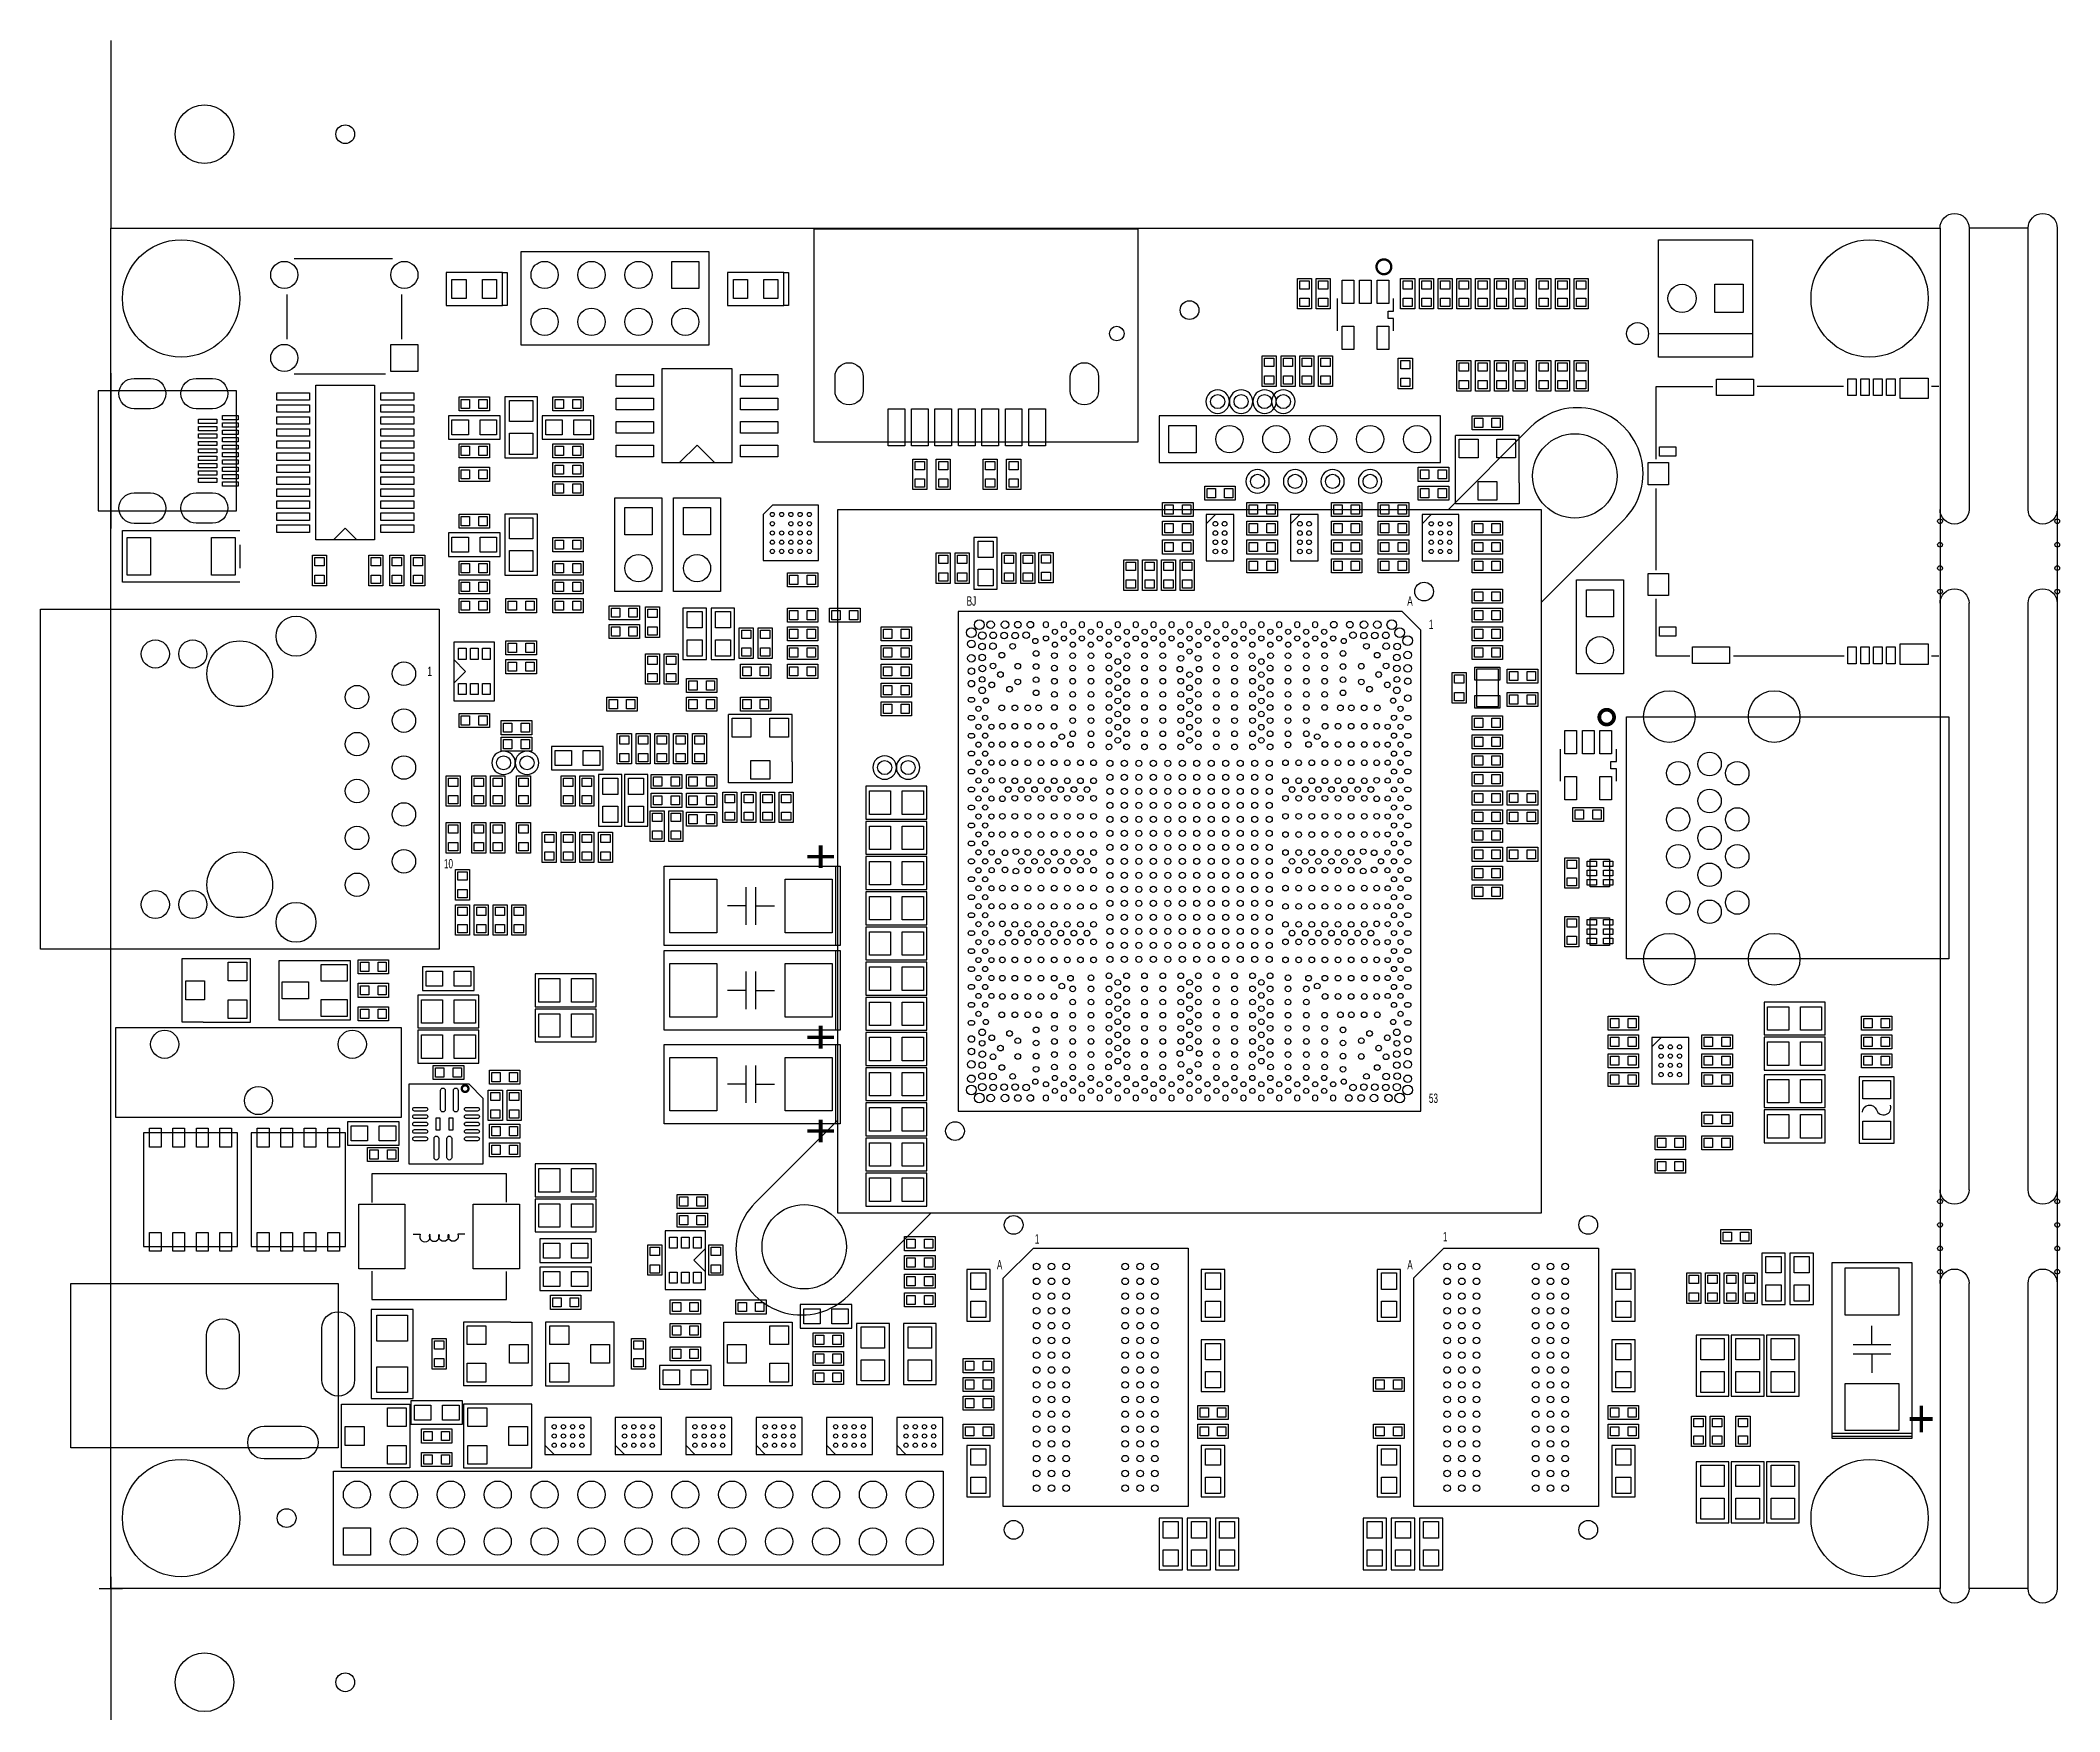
# Model space of a CAD drawing. Extents: x -150 to 8050, y -400 to 3300.
# Drawn here: x -150 to 4155, y -262 to 3300 of the extents above; entities that cross this region are included whole.
import ezdxf
from ezdxf.enums import TextEntityAlignment as Align

# ---------------------------------------------------------------- set-up
doc = ezdxf.new("R2010")
doc.units = 0
for name, color, linetype in [('BG_OUTLINE', 3, 'CONTINUOUS'), ('DF_DRAWING_ORIGIN', 231, 'CONTINUOUS'), ('PG_SILKSCREEN_TOP', 254, 'CONTINUOUS'), ('PIN_TOP', 3, 'CONTINUOUS')]:
    doc.layers.add(name, color=color, linetype=linetype)

msp = doc.modelspace()

# ---------------------------------------------------------------- texts
at = {"layer": 'PG_SILKSCREEN_TOP', "width": 0.65}
for s, p in [('BJ', (1835, 2095)), ('A', (2770, 2095)), ('1', (2815, 2045)), ('1', (680, 1945)), ('10', (720, 1535)), ('53', (2820, 1035)), ('1', (1975, 735)), ('1', (2845, 740)), ('A', (1895, 680)), ('A', (2770, 680))]:
    msp.add_text(s, height=20, dxfattribs=at).set_placement(p, align=Align.CENTER)
at = {"layer": 'PG_SILKSCREEN_TOP', "width": 0.9375}
for rotation, p in [(270, (1475, 1560)), (270, (1475, 1175)), (270, (1475, 975)), (180, (3860, 400))]:
    msp.add_text('+', height=80, rotation=rotation, dxfattribs=at).set_placement(p, align=Align.CENTER)

# ---------------------------------------------------------------- blocks, each defined once
blk = doc.blocks.new('FIGURE_CROSS')
for points in [[(-0.5, 0), (0.5, 0)], [(0, 0.5), (0, -0.5)]]:
    blk.add_lwpolyline(points)

# ---------------------------------------------------------------- linework, layer by layer
at = {"layer": 'BG_OUTLINE'}
for points in [[(0, 3300), (0, 2900)], [(0, 0), (0, 2900), (3900, 2900), (3900, 0), (0, 0), (0, -400), (8050, -400), (8050, 0)], [(4088, 2300), (4088, 2900), (3962, 2900), (3962, 2300)], [(4150, 2900), (4150, 0)], [(0.4709, 2590.3543), (0.4709, 2259.6457)], [(3962, 850), (3962, 2100)], [(4088, 850), (4088, 2100)], [(4088, 0), (3962, 0), (3962, 650)], [(4088, 0), (4088, 650)]]:
    msp.add_lwpolyline(points, dxfattribs=at)
for points in [[(3900, 2900, -1), (3962, 2900)], [(4088, 2900, -1), (4150, 2900)], [(3962, 2300, -1), (3900, 2300)], [(4150, 2300, -1), (4088, 2300)], [(3900, 2100, -1), (3962, 2100)], [(4088, 2100, -1), (4150, 2100)], [(3962, 850, -1), (3900, 850)], [(4150, 850, -1), (4088, 850)], [(3900, 650, -1), (3962, 650)], [(4088, 650, -1), (4150, 650)], [(3962, 0, -1), (3900, 0)], [(4150, 0, -1), (4088, 0)]]:
    msp.add_lwpolyline(points, format="xyb", dxfattribs=at)
at = {"layer": 'PG_SILKSCREEN_TOP'}
for points in [[(2189.9606, 2443.5039), (1499.4094, 2443.5039), (1499.4094, 2898.622), (2189.9606, 2898.622), (2189.9606, 2443.5039)], [(601, 2834), (391, 2834)], [(375.5, 2758), (375.5, 2663)], [(620.5, 2663), (620.5, 2758)], [(2560, 2727.5), (2530, 2727.5), (2530, 2792.5), (2560, 2792.5), (2560, 2727.5)], [(2600, 2727.5), (2570, 2727.5), (2570, 2792.5), (2600, 2792.5), (2600, 2727.5)], [(2780, 2727.5), (2750, 2727.5), (2750, 2792.5), (2780, 2792.5), (2780, 2727.5)], [(2790, 2792.5), (2820, 2792.5), (2820, 2727.5), (2790, 2727.5), (2790, 2792.5)], [(2860, 2727.5), (2830, 2727.5), (2830, 2792.5), (2860, 2792.5), (2860, 2727.5)], [(2900, 2727.5), (2870, 2727.5), (2870, 2792.5), (2900, 2792.5), (2900, 2727.5)], [(2940, 2727.5), (2910, 2727.5), (2910, 2792.5), (2940, 2792.5), (2940, 2727.5)], [(2950, 2792.5), (2980, 2792.5), (2980, 2727.5), (2950, 2727.5), (2950, 2792.5)], [(3020, 2727.5), (2990, 2727.5), (2990, 2792.5), (3020, 2792.5), (3020, 2727.5)], [(3040, 2792.5), (3070, 2792.5), (3070, 2727.5), (3040, 2727.5), (3040, 2792.5)], [(3080, 2792.5), (3110, 2792.5), (3110, 2727.5), (3080, 2727.5), (3080, 2792.5)], [(3120, 2792.5), (3150, 2792.5), (3150, 2727.5), (3120, 2727.5), (3120, 2792.5)], [(2614.96, 2749.45), (2614.96, 2680.55)], [(2735.04, 2707.13), (2723.23, 2707.13), (2723.23, 2722.87), (2735.04, 2722.87)], [(2735.04, 2722.87), (2735.04, 2749.45)], [(2735.04, 2680.55), (2735.04, 2707.13)], [(2455, 2627.5), (2485, 2627.5), (2485, 2562.5), (2455, 2562.5), (2455, 2627.5)], [(2495, 2627.5), (2525, 2627.5), (2525, 2562.5), (2495, 2562.5), (2495, 2627.5)], [(2565, 2562.5), (2535, 2562.5), (2535, 2627.5), (2565, 2627.5), (2565, 2562.5)], [(2605, 2562.5), (2575, 2562.5), (2575, 2627.5), (2605, 2627.5), (2605, 2562.5)], [(391, 2589), (586, 2589)], [(2775, 2557.5), (2745, 2557.5), (2745, 2622.5), (2775, 2622.5), (2775, 2557.5)], [(2900, 2552.5), (2870, 2552.5), (2870, 2617.5), (2900, 2617.5), (2900, 2552.5)], [(2940, 2552.5), (2910, 2552.5), (2910, 2617.5), (2940, 2617.5), (2940, 2552.5)], [(2980, 2552.5), (2950, 2552.5), (2950, 2617.5), (2980, 2617.5), (2980, 2552.5)], [(3020, 2552.5), (2990, 2552.5), (2990, 2617.5), (3020, 2617.5), (3020, 2552.5)], [(3070, 2552.5), (3040, 2552.5), (3040, 2617.5), (3070, 2617.5), (3070, 2552.5)], [(3110, 2552.5), (3080, 2552.5), (3080, 2617.5), (3110, 2617.5), (3110, 2552.5)], [(3150, 2552.5), (3120, 2552.5), (3120, 2617.5), (3150, 2617.5), (3150, 2552.5)], [(-27.0882, 2552.9528), (-27.0882, 2297.0472), (268.1874, 2297.0472), (268.1874, 2552.9528), (-27.0882, 2552.9528)], [(807.5, 2540), (807.5, 2510), (742.5, 2510), (742.5, 2540), (807.5, 2540)], [(910, 2410), (910, 2540), (840, 2540), (840, 2410), (910, 2410)], [(942.5, 2510), (942.5, 2540), (1007.5, 2540), (1007.5, 2510), (942.5, 2510)], [(3294.91, 2407.5), (3294.91, 2562.5), (3415.41, 2562.5)], [(3694.46, 2562.5), (3509.91, 2562.5)], [(3897.41, 2562.5), (3881.91, 2562.5)], [(720, 2450), (830, 2450), (830, 2500), (720, 2500), (720, 2450)], [(920, 2450), (1030, 2450), (1030, 2500), (920, 2500), (920, 2450)], [(2235, 2500), (2235, 2400), (2835, 2400), (2835, 2500), (2235, 2500)], [(2967.5, 2500), (2967.5, 2470), (2902.5, 2470), (2902.5, 2500), (2967.5, 2500)], [(3027.9664, 2475.9563), (2851.8968, 2299.8867)], [(3003, 2357.01), (3003, 2458), (2867, 2458)], [(3003, 2357), (3003, 2312), (2867, 2312), (2867, 2458)], [(807.5, 2440), (807.5, 2410), (742.5, 2410), (742.5, 2440), (807.5, 2440)], [(1007.5, 2440), (1007.5, 2410), (942.5, 2410), (942.5, 2440), (1007.5, 2440)], [(1287.5, 2400), (1250, 2437.5), (1212.5, 2400)], [(807.5, 2390), (807.5, 2360), (742.5, 2360), (742.5, 2390), (807.5, 2390)], [(942.5, 2370), (942.5, 2400), (1007.5, 2400), (1007.5, 2370), (942.5, 2370)], [(1710, 2407.5), (1740, 2407.5), (1740, 2342.5), (1710, 2342.5), (1710, 2407.5)], [(1760, 2407.5), (1790, 2407.5), (1790, 2342.5), (1760, 2342.5), (1760, 2407.5)], [(1860, 2407.5), (1890, 2407.5), (1890, 2342.5), (1860, 2342.5), (1860, 2407.5)], [(1910, 2407.5), (1940, 2407.5), (1940, 2342.5), (1910, 2342.5), (1910, 2407.5)], [(2852.5, 2390), (2852.5, 2360), (2787.5, 2360), (2787.5, 2390), (2852.5, 2390)], [(942.5, 2330), (942.5, 2360), (1007.5, 2360), (1007.5, 2330), (942.5, 2330)], [(2332.5, 2320), (2332.5, 2350), (2397.5, 2350), (2397.5, 2320), (2332.5, 2320)], [(2852.5, 2350), (2852.5, 2320), (2787.5, 2320), (2787.5, 2350), (2852.5, 2350)], [(3294.91, 2170.5), (3294.91, 2345)], [(807.5, 2290), (807.5, 2260), (742.5, 2260), (742.5, 2290), (807.5, 2290)], [(910, 2160), (910, 2290), (840, 2290), (840, 2160), (910, 2160)], [(1390.9449, 2190.9449), (1509.0551, 2190.9449), (1509.0551, 2309.0551), (1410.6299, 2309.0551), (1390.9449, 2289.3701), (1390.9449, 2190.9449)], [(3049.9999, 800.0001), (1550.0001, 800.0001), (1550.0001, 2299.9999), (3049.9999, 2299.9999), (3049.9999, 800.0001)], [(2307.5, 2315), (2307.5, 2285), (2242.5, 2285), (2242.5, 2315), (2307.5, 2315)], [(2335.4724, 2269.5276), (2355.1575, 2289.2126)], [(2422.5, 2285), (2422.5, 2315), (2487.5, 2315), (2487.5, 2285), (2422.5, 2285)], [(2515.4724, 2269.5276), (2535.1575, 2289.2126)], [(2667.5, 2315), (2667.5, 2285), (2602.5, 2285), (2602.5, 2315), (2667.5, 2315)], [(2702.5, 2285), (2702.5, 2315), (2767.5, 2315), (2767.5, 2285), (2702.5, 2285)], [(2795.6299, 2269.5276), (2815.315, 2289.2126)], [(275, 2145), (25, 2145), (25, 2255), (275, 2255)], [(525, 2235), (500, 2260), (475, 2235)], [(720, 2200), (830, 2200), (830, 2250), (720, 2250), (720, 2200)], [(942.5, 2210), (942.5, 2240), (1007.5, 2240), (1007.5, 2210), (942.5, 2210)], [(1840, 2240), (1840, 2130), (1890, 2130), (1890, 2240), (1840, 2240)], [(2242.5, 2245), (2242.5, 2275), (2307.5, 2275), (2307.5, 2245), (2242.5, 2245)], [(2422.5, 2245), (2422.5, 2275), (2487.5, 2275), (2487.5, 2245), (2422.5, 2245)], [(2602.5, 2245), (2602.5, 2275), (2667.5, 2275), (2667.5, 2245), (2602.5, 2245)], [(2702.5, 2245), (2702.5, 2275), (2767.5, 2275), (2767.5, 2245), (2702.5, 2245)], [(2902.5, 2245), (2902.5, 2275), (2967.5, 2275), (2967.5, 2245), (2902.5, 2245)], [(3225.9563, 2277.9664), (3049.8867, 2101.8968)], [(275, 2225), (275, 2175)], [(460, 2137.5), (430, 2137.5), (430, 2202.5), (460, 2202.5), (460, 2137.5)], [(550, 2202.5), (580, 2202.5), (580, 2137.5), (550, 2137.5), (550, 2202.5)], [(595, 2202.5), (625, 2202.5), (625, 2137.5), (595, 2137.5), (595, 2202.5)], [(640, 2202.5), (670, 2202.5), (670, 2137.5), (640, 2137.5), (640, 2202.5)], [(1760, 2207.5), (1790, 2207.5), (1790, 2142.5), (1760, 2142.5), (1760, 2207.5)], [(1800, 2207.5), (1830, 2207.5), (1830, 2142.5), (1800, 2142.5), (1800, 2207.5)], [(1930, 2142.5), (1900, 2142.5), (1900, 2207.5), (1930, 2207.5), (1930, 2142.5)], [(1970, 2142.5), (1940, 2142.5), (1940, 2207.5), (1970, 2207.5), (1970, 2142.5)], [(2009, 2143.5), (1979, 2143.5), (1979, 2208.5), (2009, 2208.5), (2009, 2143.5)], [(2242.5, 2205), (2242.5, 2235), (2307.5, 2235), (2307.5, 2205), (2242.5, 2205)], [(2422.5, 2205), (2422.5, 2235), (2487.5, 2235), (2487.5, 2205), (2422.5, 2205)], [(2602.5, 2205), (2602.5, 2235), (2667.5, 2235), (2667.5, 2205), (2602.5, 2205)], [(2767.5, 2235), (2767.5, 2205), (2702.5, 2205), (2702.5, 2235), (2767.5, 2235)], [(2967.5, 2235), (2967.5, 2205), (2902.5, 2205), (2902.5, 2235), (2967.5, 2235)], [(807.5, 2190), (807.5, 2160), (742.5, 2160), (742.5, 2190), (807.5, 2190)], [(1007.5, 2190), (1007.5, 2160), (942.5, 2160), (942.5, 2190), (1007.5, 2190)], [(1442.5, 2135), (1442.5, 2165), (1507.5, 2165), (1507.5, 2135), (1442.5, 2135)], [(2160, 2192.5), (2190, 2192.5), (2190, 2127.5), (2160, 2127.5), (2160, 2192.5)], [(2200, 2192.5), (2230, 2192.5), (2230, 2127.5), (2200, 2127.5), (2200, 2192.5)], [(2270, 2127.5), (2240, 2127.5), (2240, 2192.5), (2270, 2192.5), (2270, 2127.5)], [(2310, 2127.5), (2280, 2127.5), (2280, 2192.5), (2310, 2192.5), (2310, 2127.5)], [(2487.5, 2195), (2487.5, 2165), (2422.5, 2165), (2422.5, 2195), (2487.5, 2195)], [(2602.5, 2165), (2602.5, 2195), (2667.5, 2195), (2667.5, 2165), (2602.5, 2165)], [(2702.5, 2165), (2702.5, 2195), (2767.5, 2195), (2767.5, 2165), (2702.5, 2165)], [(2902.5, 2165), (2902.5, 2195), (2967.5, 2195), (2967.5, 2165), (2902.5, 2165)], [(807.5, 2150), (807.5, 2120), (742.5, 2120), (742.5, 2150), (807.5, 2150)], [(807.5, 2110), (807.5, 2080), (742.5, 2080), (742.5, 2110), (807.5, 2110)], [(907.5, 2110), (907.5, 2080), (842.5, 2080), (842.5, 2110), (907.5, 2110)], [(1007.5, 2150), (1007.5, 2120), (942.5, 2120), (942.5, 2150), (1007.5, 2150)], [(1007.5, 2110), (1007.5, 2080), (942.5, 2080), (942.5, 2110), (1007.5, 2110)], [(2902.5, 2100), (2902.5, 2130), (2967.5, 2130), (2967.5, 2100), (2902.5, 2100)], [(3366.91, 1987.5), (3294.91, 1987.5), (3294.91, 2109.5)], [(1062.5, 2065), (1062.5, 2095), (1127.5, 2095), (1127.5, 2065), (1062.5, 2065)], [(1170, 2027.5), (1140, 2027.5), (1140, 2092.5), (1170, 2092.5), (1170, 2027.5)], [(1220, 2090), (1220, 1980), (1270, 1980), (1270, 2090), (1220, 2090)], [(1280, 2090), (1280, 1980), (1330, 1980), (1330, 2090), (1280, 2090)], [(1507.5, 2090), (1507.5, 2060), (1442.5, 2060), (1442.5, 2090), (1507.5, 2090)], [(1532.5, 2060), (1532.5, 2090), (1597.5, 2090), (1597.5, 2060), (1532.5, 2060)], [(2793.11, 1017.52), (2793.11, 2042.48), (2753.11, 2082.48), (1806.89, 2082.48), (1806.89, 1017.52), (2793.11, 1017.52)], [(2902.5, 2060), (2902.5, 2090), (2967.5, 2090), (2967.5, 2060), (2902.5, 2060)], [(1127.5, 2055), (1127.5, 2025), (1062.5, 2025), (1062.5, 2055), (1127.5, 2055)], [(1340, 2047.5), (1370, 2047.5), (1370, 1982.5), (1340, 1982.5), (1340, 2047.5)], [(1380, 2047.5), (1410, 2047.5), (1410, 1982.5), (1380, 1982.5), (1380, 2047.5)], [(1442.5, 2020), (1442.5, 2050), (1507.5, 2050), (1507.5, 2020), (1442.5, 2020)], [(1707.5, 2050), (1707.5, 2020), (1642.5, 2020), (1642.5, 2050), (1707.5, 2050)], [(2967.5, 2050), (2967.5, 2020), (2902.5, 2020), (2902.5, 2050), (2967.5, 2050)], [(907.5, 2020), (907.5, 1990), (842.5, 1990), (842.5, 2020), (907.5, 2020)], [(1170, 1927.5), (1140, 1927.5), (1140, 1992.5), (1170, 1992.5), (1170, 1927.5)], [(1210, 1927.5), (1180, 1927.5), (1180, 1992.5), (1210, 1992.5), (1210, 1927.5)], [(1442.5, 1980), (1442.5, 2010), (1507.5, 2010), (1507.5, 1980), (1442.5, 1980)], [(1707.5, 2010), (1707.5, 1980), (1642.5, 1980), (1642.5, 2010), (1707.5, 2010)], [(2902.5, 1980), (2902.5, 2010), (2967.5, 2010), (2967.5, 1980), (2902.5, 1980)], [(3695.41, 1987.5), (3459.41, 1987.5)], [(3897.41, 1987.5), (3881.91, 1987.5)], [(731.6929, 1930), (756.6929, 1955), (731.6929, 1980)], [(907.5, 1980), (907.5, 1950), (842.5, 1950), (842.5, 1980), (907.5, 1980)], [(1227.5, 1910), (1227.5, 1940), (1292.5, 1940), (1292.5, 1910), (1227.5, 1910)], [(1407.5, 1970), (1407.5, 1940), (1342.5, 1940), (1342.5, 1970), (1407.5, 1970)], [(1507.5, 1970), (1507.5, 1940), (1442.5, 1940), (1442.5, 1970), (1507.5, 1970)], [(1642.5, 1940), (1642.5, 1970), (1707.5, 1970), (1707.5, 1940), (1642.5, 1940)], [(2860, 1952.5), (2890, 1952.5), (2890, 1887.5), (2860, 1887.5), (2860, 1952.5)], [(2911.5, 1960), (2911.5, 1880), (2958.5, 1880), (2958.5, 1960), (2911.5, 1960)], [(3042.5, 1960), (3042.5, 1930), (2977.5, 1930), (2977.5, 1960), (3042.5, 1960)], [(1122.5, 1900), (1122.5, 1870), (1057.5, 1870), (1057.5, 1900), (1122.5, 1900)], [(1227.5, 1870), (1227.5, 1900), (1292.5, 1900), (1292.5, 1870), (1227.5, 1870)], [(1407.5, 1900), (1407.5, 1870), (1342.5, 1870), (1342.5, 1900), (1407.5, 1900)], [(1642.5, 1900), (1642.5, 1930), (1707.5, 1930), (1707.5, 1900), (1642.5, 1900)], [(3042.5, 1910), (3042.5, 1880), (2977.5, 1880), (2977.5, 1910), (3042.5, 1910)], [(742.5, 1835), (742.5, 1865), (807.5, 1865), (807.5, 1835), (742.5, 1835)], [(1453, 1762.01), (1453, 1863), (1317, 1863)], [(1453, 1762), (1453, 1717), (1317, 1717), (1317, 1863)], [(1642.5, 1860), (1642.5, 1890), (1707.5, 1890), (1707.5, 1860), (1642.5, 1860)], [(2902.5, 1830), (2902.5, 1860), (2967.5, 1860), (2967.5, 1830), (2902.5, 1830)], [(897.5, 1850), (897.5, 1820), (832.5, 1820), (832.5, 1850), (897.5, 1850)], [(897.5, 1815), (897.5, 1785), (832.5, 1785), (832.5, 1815), (897.5, 1815)], [(1110, 1757.5), (1080, 1757.5), (1080, 1822.5), (1110, 1822.5), (1110, 1757.5)], [(1120, 1822.5), (1150, 1822.5), (1150, 1757.5), (1120, 1757.5), (1120, 1822.5)], [(1160, 1822.5), (1190, 1822.5), (1190, 1757.5), (1160, 1757.5), (1160, 1822.5)], [(1200, 1822.5), (1230, 1822.5), (1230, 1757.5), (1200, 1757.5), (1200, 1822.5)], [(1240, 1822.5), (1270, 1822.5), (1270, 1757.5), (1240, 1757.5), (1240, 1822.5)], [(2902.5, 1790), (2902.5, 1820), (2967.5, 1820), (2967.5, 1790), (2902.5, 1790)], [(1050, 1795), (940, 1795), (940, 1745), (1050, 1745), (1050, 1795)], [(2902.5, 1750), (2902.5, 1780), (2967.5, 1780), (2967.5, 1750), (2902.5, 1750)], [(3089.96, 1789.45), (3089.96, 1720.55)], [(3210.04, 1762.87), (3210.04, 1789.45)], [(715, 1732.5), (745, 1732.5), (745, 1667.5), (715, 1667.5), (715, 1732.5)], [(770, 1732.5), (800, 1732.5), (800, 1667.5), (770, 1667.5), (770, 1732.5)], [(810, 1732.5), (840, 1732.5), (840, 1667.5), (810, 1667.5), (810, 1732.5)], [(895, 1667.5), (865, 1667.5), (865, 1732.5), (895, 1732.5), (895, 1667.5)], [(990, 1667.5), (960, 1667.5), (960, 1732.5), (990, 1732.5), (990, 1667.5)], [(1030, 1667.5), (1000, 1667.5), (1000, 1732.5), (1030, 1732.5), (1030, 1667.5)], [(1090, 1625), (1090, 1735), (1040, 1735), (1040, 1625), (1090, 1625)], [(1145, 1625), (1145, 1735), (1095, 1735), (1095, 1625), (1145, 1625)], [(1217.5, 1735), (1217.5, 1705), (1152.5, 1705), (1152.5, 1735), (1217.5, 1735)], [(1292.5, 1735), (1292.5, 1705), (1227.5, 1705), (1227.5, 1735), (1292.5, 1735)], [(2967.5, 1740), (2967.5, 1710), (2902.5, 1710), (2902.5, 1740), (2967.5, 1740)], [(3210.04, 1747.13), (3198.23, 1747.13), (3198.23, 1762.87), (3210.04, 1762.87)], [(3210.04, 1720.55), (3210.04, 1747.13)], [(1152.5, 1665), (1152.5, 1695), (1217.5, 1695), (1217.5, 1665), (1152.5, 1665)], [(1292.5, 1695), (1292.5, 1665), (1227.5, 1665), (1227.5, 1695), (1292.5, 1695)], [(1335, 1632.5), (1305, 1632.5), (1305, 1697.5), (1335, 1697.5), (1335, 1632.5)], [(1345, 1697.5), (1375, 1697.5), (1375, 1632.5), (1345, 1632.5), (1345, 1697.5)], [(1385, 1697.5), (1415, 1697.5), (1415, 1632.5), (1385, 1632.5), (1385, 1697.5)], [(1425, 1697.5), (1455, 1697.5), (1455, 1632.5), (1425, 1632.5), (1425, 1697.5)], [(1740, 1710), (1610, 1710), (1610, 1640), (1740, 1640), (1740, 1710)], [(2967.5, 1700), (2967.5, 1670), (2902.5, 1670), (2902.5, 1700), (2967.5, 1700)], [(3042.5, 1700), (3042.5, 1670), (2977.5, 1670), (2977.5, 1700), (3042.5, 1700)], [(1150, 1657.5), (1180, 1657.5), (1180, 1592.5), (1150, 1592.5), (1150, 1657.5)], [(1220, 1592.5), (1190, 1592.5), (1190, 1657.5), (1220, 1657.5), (1220, 1592.5)], [(1227.5, 1625), (1227.5, 1655), (1292.5, 1655), (1292.5, 1625), (1227.5, 1625)], [(2967.5, 1660), (2967.5, 1630), (2902.5, 1630), (2902.5, 1660), (2967.5, 1660)], [(3042.5, 1660), (3042.5, 1630), (2977.5, 1630), (2977.5, 1660), (3042.5, 1660)], [(3117.5, 1635), (3117.5, 1665), (3182.5, 1665), (3182.5, 1635), (3117.5, 1635)], [(715, 1632.5), (745, 1632.5), (745, 1567.5), (715, 1567.5), (715, 1632.5)], [(800, 1567.5), (770, 1567.5), (770, 1632.5), (800, 1632.5), (800, 1567.5)], [(840, 1567.5), (810, 1567.5), (810, 1632.5), (840, 1632.5), (840, 1567.5)], [(865, 1632.5), (895, 1632.5), (895, 1567.5), (865, 1567.5), (865, 1632.5)], [(950, 1547.5), (920, 1547.5), (920, 1612.5), (950, 1612.5), (950, 1547.5)], [(960, 1612.5), (990, 1612.5), (990, 1547.5), (960, 1547.5), (960, 1612.5)], [(1000, 1612.5), (1030, 1612.5), (1030, 1547.5), (1000, 1547.5), (1000, 1612.5)], [(1070, 1547.5), (1040, 1547.5), (1040, 1612.5), (1070, 1612.5), (1070, 1547.5)], [(1740, 1635), (1610, 1635), (1610, 1565), (1740, 1565), (1740, 1635)], [(2967.5, 1620), (2967.5, 1590), (2902.5, 1590), (2902.5, 1620), (2967.5, 1620)], [(1740, 1560), (1610, 1560), (1610, 1490), (1740, 1490), (1740, 1560)], [(2902.5, 1550), (2902.5, 1580), (2967.5, 1580), (2967.5, 1550), (2902.5, 1550)], [(2977.5, 1550), (2977.5, 1580), (3042.5, 1580), (3042.5, 1550), (2977.5, 1550)], [(3100, 1557.5), (3130, 1557.5), (3130, 1492.5), (3100, 1492.5), (3100, 1557.5)], [(3154.331, 1495.472), (3154.331, 1554.528), (3195.669, 1554.528), (3195.669, 1495.472), (3154.331, 1495.472)], [(735, 1532.5), (765, 1532.5), (765, 1467.5), (735, 1467.5), (735, 1532.5)], [(1545, 1370.35), (1180, 1370.35), (1180, 1539.65), (1545, 1539.65), (1545, 1370.35)], [(1545, 1539.65), (1555, 1539.65), (1555, 1370.35), (1545, 1370.35)], [(1550, 1370.35), (1550, 1539.65)], [(2902.5, 1510), (2902.5, 1540), (2967.5, 1540), (2967.5, 1510), (2902.5, 1510)], [(1355, 1415), (1355, 1495)], [(1375, 1415), (1375, 1495)], [(1740, 1485), (1610, 1485), (1610, 1415), (1740, 1415), (1740, 1485)], [(2967.5, 1500), (2967.5, 1470), (2902.5, 1470), (2902.5, 1500), (2967.5, 1500)], [(765, 1392.5), (735, 1392.5), (735, 1457.5), (765, 1457.5), (765, 1392.5)], [(775, 1457.5), (805, 1457.5), (805, 1392.5), (775, 1392.5), (775, 1457.5)], [(815, 1457.5), (845, 1457.5), (845, 1392.5), (815, 1392.5), (815, 1457.5)], [(855, 1457.5), (885, 1457.5), (885, 1392.5), (855, 1392.5), (855, 1457.5)], [(1355, 1455), (1315, 1455)], [(1375, 1455), (1415, 1455)], [(3100, 1432.5), (3130, 1432.5), (3130, 1367.5), (3100, 1367.5), (3100, 1432.5)], [(3154.331, 1370.472), (3154.331, 1429.528), (3195.669, 1429.528), (3195.669, 1370.472), (3154.331, 1370.472)], [(1740, 1410), (1610, 1410), (1610, 1340), (1740, 1340), (1740, 1410)], [(197, 1207), (152, 1207), (152, 1343), (298, 1343)], [(197.01, 1207), (298, 1207), (298, 1343)], [(359.36, 1211.6), (359.36, 1338.4), (510.64, 1338.4), (510.64, 1211.6), (359.36, 1211.6)], [(527.5, 1310), (527.5, 1340), (592.5, 1340), (592.5, 1310), (527.5, 1310)], [(1545, 1190.35), (1180, 1190.35), (1180, 1359.65), (1545, 1359.65), (1545, 1190.35)], [(1545, 1359.65), (1555, 1359.65), (1555, 1190.35), (1545, 1190.35)], [(1550, 1190.35), (1550, 1359.65)], [(1740, 1335), (1610, 1335), (1610, 1265), (1740, 1265), (1740, 1335)], [(665, 1275), (775, 1275), (775, 1325), (665, 1325), (665, 1275)], [(905, 1240), (1035, 1240), (1035, 1310), (905, 1310), (905, 1240)], [(1355, 1235), (1355, 1315)], [(1375, 1235), (1375, 1315)], [(592.5, 1290), (592.5, 1260), (527.5, 1260), (527.5, 1290), (592.5, 1290)], [(655, 1195), (785, 1195), (785, 1265), (655, 1265), (655, 1195)], [(1355, 1275), (1315, 1275)], [(1375, 1275), (1415, 1275)], [(1740, 1260), (1610, 1260), (1610, 1190), (1740, 1190), (1740, 1260)], [(3525, 1180), (3655, 1180), (3655, 1250), (3525, 1250), (3525, 1180)], [(527.5, 1210), (527.5, 1240), (592.5, 1240), (592.5, 1210), (527.5, 1210)], [(905, 1165), (1035, 1165), (1035, 1235), (905, 1235), (905, 1165)], [(3257.5, 1220), (3257.5, 1190), (3192.5, 1190), (3192.5, 1220), (3257.5, 1220)], [(3797.5, 1220), (3797.5, 1190), (3732.5, 1190), (3732.5, 1220), (3797.5, 1220)], [(620, 1195), (10, 1195), (10, 1005), (620, 1005), (620, 1195)], [(655, 1120), (785, 1120), (785, 1190), (655, 1190), (655, 1120)], [(1740, 1185), (1610, 1185), (1610, 1115), (1740, 1115), (1740, 1185)], [(3257.5, 1180), (3257.5, 1150), (3192.5, 1150), (3192.5, 1180), (3257.5, 1180)], [(3285.6299, 1154.5276), (3305.315, 1174.2126)], [(3457.5, 1180), (3457.5, 1150), (3392.5, 1150), (3392.5, 1180), (3457.5, 1180)], [(3525, 1105), (3655, 1105), (3655, 1175), (3525, 1175), (3525, 1105)], [(3797.5, 1180), (3797.5, 1150), (3732.5, 1150), (3732.5, 1180), (3797.5, 1180)], [(1545, 990.35), (1180, 990.35), (1180, 1159.65), (1545, 1159.65), (1545, 990.35)], [(1545, 1159.65), (1555, 1159.65), (1555, 990.35), (1545, 990.35)], [(1550, 990.35), (1550, 1159.65)], [(3257.5, 1140), (3257.5, 1110), (3192.5, 1110), (3192.5, 1140), (3257.5, 1140)], [(3392.5, 1110), (3392.5, 1140), (3457.5, 1140), (3457.5, 1110), (3392.5, 1110)], [(3797.5, 1140), (3797.5, 1110), (3732.5, 1110), (3732.5, 1140), (3797.5, 1140)], [(687.5, 1085), (687.5, 1115), (752.5, 1115), (752.5, 1085), (687.5, 1085)], [(872.5, 1105), (872.5, 1075), (807.5, 1075), (807.5, 1105), (872.5, 1105)], [(1355, 1035), (1355, 1115)], [(1375, 1035), (1375, 1115)], [(1740, 1110), (1610, 1110), (1610, 1040), (1740, 1040), (1740, 1110)], [(3257.5, 1100), (3257.5, 1070), (3192.5, 1070), (3192.5, 1100), (3257.5, 1100)], [(3457.5, 1100), (3457.5, 1070), (3392.5, 1070), (3392.5, 1100), (3457.5, 1100)], [(3525, 1025), (3655, 1025), (3655, 1095), (3525, 1095), (3525, 1025)], [(3802.53, 949.01), (3802.53, 1090.99), (3727.47, 1090.99), (3727.47, 949.01), (3802.53, 949.01)], [(635.88, 1074.68), (635.88, 905.32), (794.12, 905.32), (794.12, 1044.68), (764.12, 1074.68), (635.88, 1074.68)], [(835, 997.5), (805, 997.5), (805, 1062.5), (835, 1062.5), (835, 997.5)], [(845, 1062.5), (875, 1062.5), (875, 997.5), (845, 997.5), (845, 1062.5)], [(1355, 1075), (1315, 1075)], [(1375, 1075), (1415, 1075)], [(1740, 1035), (1610, 1035), (1610, 965), (1740, 965), (1740, 1035)], [(505, 945), (615, 945), (615, 995), (505, 995), (505, 945)], [(1374.0437, 822.0336), (1550.1133, 998.1032)], [(3457.5, 1015), (3457.5, 985), (3392.5, 985), (3392.5, 1015), (3457.5, 1015)], [(3525, 950), (3655, 950), (3655, 1020), (3525, 1020), (3525, 950)], [(270.3937, 728.937), (270.3937, 971.063), (69.6063, 971.063), (69.6063, 728.937), (270.3937, 728.937)], [(500.3937, 728.937), (500.3937, 971.063), (299.6063, 971.063), (299.6063, 728.937), (500.3937, 728.937)], [(872.5, 990), (872.5, 960), (807.5, 960), (807.5, 990), (872.5, 990)], [(807.5, 920), (807.5, 950), (872.5, 950), (872.5, 920), (807.5, 920)], [(1740, 960), (1610, 960), (1610, 890), (1740, 890), (1740, 960)], [(3292.5, 935), (3292.5, 965), (3357.5, 965), (3357.5, 935), (3292.5, 935)], [(3457.5, 965), (3457.5, 935), (3392.5, 935), (3392.5, 965), (3457.5, 965)], [(612.5, 940), (612.5, 910), (547.5, 910), (547.5, 940), (612.5, 940)], [(905, 835), (1035, 835), (1035, 905), (905, 905), (905, 835)], [(3292.5, 885), (3292.5, 915), (3357.5, 915), (3357.5, 885), (3292.5, 885)], [(843.7, 883.86), (556.3, 883.86), (556.3, 822.5)], [(843.7, 823.5), (843.7, 883.86)], [(1740, 885), (1610, 885), (1610, 815), (1740, 815), (1740, 885)], [(905, 760), (1035, 760), (1035, 830), (905, 830), (905, 760)], [(1272.5, 840), (1272.5, 810), (1207.5, 810), (1207.5, 840), (1272.5, 840)], [(1272.5, 800), (1272.5, 770), (1207.5, 770), (1207.5, 800), (1272.5, 800)], [(1572.0336, 624.0437), (1748.1032, 800.1133)], [(1025, 745), (915, 745), (915, 695), (1025, 695), (1025, 745)], [(1175, 667.5), (1145, 667.5), (1145, 732.5), (1175, 732.5), (1175, 667.5)], [(1275, 732.5), (1305, 732.5), (1305, 667.5), (1275, 667.5), (1275, 732.5)], [(1692.5, 720), (1692.5, 750), (1757.5, 750), (1757.5, 720), (1692.5, 720)], [(3432.5, 735), (3432.5, 765), (3497.5, 765), (3497.5, 735), (3432.5, 735)], [(1268.3071, 725), (1243.3071, 700), (1268.3071, 675)], [(1692.5, 680), (1692.5, 710), (1757.5, 710), (1757.5, 680), (1692.5, 680)], [(1967.09, 725.59), (2297, 725.59), (2297, 174.41), (1903, 174.41), (1903, 661.5), (1967.09, 725.59)], [(2842.09, 725.59), (3172, 725.59), (3172, 174.41), (2778, 174.41), (2778.09, 662.41), (2842.09, 725.59)], [(3520, 715), (3520, 605), (3570, 605), (3570, 715), (3520, 715)], [(3580, 715), (3580, 605), (3630, 605), (3630, 715), (3580, 715)], [(3670.35, 330), (3670.35, 695), (3839.65, 695), (3839.65, 330), (3670.35, 330)], [(556.3, 676.5), (556.3, 616.14), (843.7, 616.14), (843.7, 675.5)], [(1025, 685), (915, 685), (915, 635), (1025, 635), (1025, 685)], [(1692.5, 640), (1692.5, 670), (1757.5, 670), (1757.5, 640), (1692.5, 640)], [(1875, 570), (1875, 680), (1825, 680), (1825, 570), (1875, 570)], [(2375, 570), (2375, 680), (2325, 680), (2325, 570), (2375, 570)], [(2750, 570), (2750, 680), (2700, 680), (2700, 570), (2750, 570)], [(3250, 570), (3250, 680), (3200, 680), (3200, 570), (3250, 570)], [(3360, 672.5), (3390, 672.5), (3390, 607.5), (3360, 607.5), (3360, 672.5)], [(3400, 672.5), (3430, 672.5), (3430, 607.5), (3400, 607.5), (3400, 672.5)], [(3440, 672.5), (3470, 672.5), (3470, 607.5), (3440, 607.5), (3440, 672.5)], [(3480, 672.5), (3510, 672.5), (3510, 607.5), (3480, 607.5), (3480, 672.5)], [(1002.5, 625), (1002.5, 595), (937.5, 595), (937.5, 625), (1002.5, 625)], [(1257.5, 615), (1257.5, 585), (1192.5, 585), (1192.5, 615), (1257.5, 615)], [(1332.5, 585), (1332.5, 615), (1397.5, 615), (1397.5, 585), (1332.5, 585)], [(1580, 605), (1470, 605), (1470, 555), (1580, 555), (1580, 605)], [(1692.5, 600), (1692.5, 630), (1757.5, 630), (1757.5, 600), (1692.5, 600)], [(645, 405), (645, 595), (555, 595), (555, 405), (645, 405)], [(852.99, 568), (752, 568), (752, 432)], [(853, 568), (898, 568), (898, 432), (752, 432)], [(1257.5, 565), (1257.5, 535), (1192.5, 535), (1192.5, 565), (1257.5, 565)], [(1307, 432), (1307, 568), (1453, 568), (1453, 432), (1307, 432)], [(1660, 435), (1660, 565), (1590, 565), (1590, 435), (1660, 435)], [(1760, 435), (1760, 565), (1690, 565), (1690, 435), (1760, 435)], [(3755, 520), (3755, 560)], [(715, 467.5), (685, 467.5), (685, 532.5), (715, 532.5), (715, 467.5)], [(1110, 532.5), (1140, 532.5), (1140, 467.5), (1110, 467.5), (1110, 532.5)], [(1497.5, 515), (1497.5, 545), (1562.5, 545), (1562.5, 515), (1497.5, 515)], [(2375, 420), (2375, 530), (2325, 530), (2325, 420), (2375, 420)], [(3250, 420), (3250, 530), (3200, 530), (3200, 420), (3250, 420)], [(3450, 410), (3450, 540), (3380, 540), (3380, 410), (3450, 410)], [(3525, 410), (3525, 540), (3455, 540), (3455, 410), (3525, 410)], [(3600, 410), (3600, 540), (3530, 540), (3530, 410), (3600, 410)], [(3715, 520), (3795, 520)], [(1280, 475), (1170, 475), (1170, 425), (1280, 425), (1280, 475)], [(1257.5, 515), (1257.5, 485), (1192.5, 485), (1192.5, 515), (1257.5, 515)], [(1497.5, 475), (1497.5, 505), (1562.5, 505), (1562.5, 475), (1497.5, 475)], [(1882.5, 490), (1882.5, 460), (1817.5, 460), (1817.5, 490), (1882.5, 490)], [(3715, 500), (3795, 500)], [(3755, 500), (3755, 460)], [(1497.5, 435), (1497.5, 465), (1562.5, 465), (1562.5, 435), (1497.5, 435)], [(1817.5, 420), (1817.5, 450), (1882.5, 450), (1882.5, 420), (1817.5, 420)], [(2757.5, 450), (2757.5, 420), (2692.5, 420), (2692.5, 450), (2757.5, 450)], [(492, 257), (492, 393), (638, 393), (638, 257), (492, 257)], [(750, 400), (640, 400), (640, 350), (750, 350), (750, 400)], [(752, 393), (752, 257), (898, 257), (898, 393), (752, 393)], [(1817.5, 380), (1817.5, 410), (1882.5, 410), (1882.5, 380), (1817.5, 380)], [(2317.5, 360), (2317.5, 390), (2382.5, 390), (2382.5, 360), (2317.5, 360)], [(3192.5, 360), (3192.5, 390), (3257.5, 390), (3257.5, 360), (3192.5, 360)], [(1817.5, 320), (1817.5, 350), (1882.5, 350), (1882.5, 320), (1817.5, 320)], [(2317.5, 320), (2317.5, 350), (2382.5, 350), (2382.5, 320), (2317.5, 320)], [(2757.5, 350), (2757.5, 320), (2692.5, 320), (2692.5, 350), (2757.5, 350)], [(3257.5, 350), (3257.5, 320), (3192.5, 320), (3192.5, 350), (3257.5, 350)], [(3370, 367.5), (3400, 367.5), (3400, 302.5), (3370, 302.5), (3370, 367.5)], [(3410, 367.5), (3440, 367.5), (3440, 302.5), (3410, 302.5), (3410, 367.5)], [(3465, 367.5), (3495, 367.5), (3495, 302.5), (3465, 302.5), (3465, 367.5)], [(727.5, 340), (727.5, 310), (662.5, 310), (662.5, 340), (727.5, 340)], [(945.4724, 285.6299), (925.7874, 305.315)], [(1095.4724, 285.6299), (1075.7874, 305.315)], [(1245.4724, 285.6299), (1225.7874, 305.315)], [(1395.4724, 285.6299), (1375.7874, 305.315)], [(1545.4724, 285.6299), (1525.7874, 305.315)], [(1695.4724, 285.6299), (1675.7874, 305.315)], [(1825, 305), (1825, 195), (1875, 195), (1875, 305), (1825, 305)], [(2325, 305), (2325, 195), (2375, 195), (2375, 305), (2325, 305)], [(2700, 305), (2700, 195), (2750, 195), (2750, 305), (2700, 305)], [(3200, 305), (3200, 195), (3250, 195), (3250, 305), (3200, 305)], [(3839.65, 330), (3839.65, 320), (3670.35, 320), (3670.35, 330)], [(3670.35, 325), (3839.65, 325)], [(727.5, 290), (727.5, 260), (662.5, 260), (662.5, 290), (727.5, 290)], [(3450, 140), (3450, 270), (3380, 270), (3380, 140), (3450, 140)], [(3525, 140), (3525, 270), (3455, 270), (3455, 140), (3525, 140)], [(3600, 140), (3600, 270), (3530, 270), (3530, 140), (3600, 140)], [(2285, 40), (2285, 150), (2235, 150), (2235, 40), (2285, 40)], [(2345, 40), (2345, 150), (2295, 150), (2295, 40), (2345, 40)], [(2405, 40), (2405, 150), (2355, 150), (2355, 40), (2405, 40)], [(2720, 40), (2720, 150), (2670, 150), (2670, 40), (2720, 40)], [(2780, 40), (2780, 150), (2730, 150), (2730, 40), (2780, 40)], [(2840, 40), (2840, 150), (2790, 150), (2790, 40), (2840, 40)]]:
    msp.add_lwpolyline(points, dxfattribs=at)
for points in [[(875, 2850), (1275, 2850), (1275, 2650), (875, 2650)], [(3300, 2625), (3300, 2875), (3500, 2875), (3500, 2625)], [(835, 2805), (715, 2805), (715, 2735), (835, 2735)], [(845, 2805), (845, 2735), (835, 2735), (835, 2805)], [(1435, 2805), (1315, 2805), (1315, 2735), (1435, 2735)], [(1445, 2805), (1445, 2735), (1435, 2735), (1435, 2805)], [(3300, 2625), (3300, 2675), (3500, 2675), (3500, 2625)], [(1325, 2600), (1175, 2600), (1175, 2400), (1325, 2400)], [(562.5, 2235), (437.5, 2235), (437.5, 2565), (562.5, 2565)], [(1075, 2125), (1075, 2325), (1175, 2325), (1175, 2125)], [(1200, 2125), (1200, 2325), (1300, 2325), (1300, 2125)], [(2335.4724, 2190.7874), (2394.5276, 2190.7874), (2394.5276, 2289.2126), (2335.4724, 2289.2126)], [(2515.4724, 2190.7874), (2574.5276, 2190.7874), (2574.5276, 2289.2126), (2515.4724, 2289.2126)], [(2874.3701, 2289.2126), (2795.6299, 2289.2126), (2795.6299, 2210.4724), (2795.6299, 2190.7874), (2874.3701, 2190.7874)], [(3125, 1950), (3125, 2150), (3225, 2150), (3225, 1950)], [(-150, 2087.5), (700, 2087.5), (700, 1362.5), (-150, 1362.5)], [(731.6929, 1892.5), (818.3071, 1892.5), (818.3071, 2017.5), (731.6929, 2017.5)], [(3918.504, 1342.126), (3231.4961, 1342.126), (3231.4961, 1857.874), (3918.504, 1857.874)], [(3364.3701, 1174.2126), (3285.6299, 1174.2126), (3285.6299, 1095.4724), (3285.6299, 1075.7874), (3364.3701, 1075.7874)], [(1268.3071, 762.5), (1181.6929, 762.5), (1181.6929, 637.5), (1268.3071, 637.5)], [(-85, 300), (-85, 650), (485, 650), (485, 300)], [(927, 568), (927, 432), (1073, 432), (1073, 568)], [(925.7874, 364.3701), (925.7874, 285.6299), (1004.5276, 285.6299), (1024.2126, 285.6299), (1024.2126, 364.3701)], [(1075.7874, 364.3701), (1075.7874, 285.6299), (1154.5276, 285.6299), (1174.2126, 285.6299), (1174.2126, 364.3701)], [(1225.7874, 364.3701), (1225.7874, 285.6299), (1304.5276, 285.6299), (1324.2126, 285.6299), (1324.2126, 364.3701)], [(1375.7874, 364.3701), (1375.7874, 285.6299), (1454.5276, 285.6299), (1474.2126, 285.6299), (1474.2126, 364.3701)], [(1525.7874, 364.3701), (1525.7874, 285.6299), (1604.5276, 285.6299), (1624.2126, 285.6299), (1624.2126, 364.3701)], [(1675.7874, 364.3701), (1675.7874, 285.6299), (1754.5276, 285.6299), (1774.2126, 285.6299), (1774.2126, 364.3701)], [(475, 50), (475, 250), (1775, 250), (1775, 50)]]:
    msp.add_lwpolyline(points, close=True, dxfattribs=at)
for points, const_width in [([(2730.12, 2817.36, 1), (2698.62, 2817.36, 1), (2730.12, 2817.36)], 5), ([(3205.12, 1857.36, 1), (3173.62, 1857.36, 1), (3205.12, 1857.36)], 8), ([(762.5711, 1065.5, 1), (748.4289, 1065.5, 1), (762.5711, 1065.5)], 5)]:
    msp.add_lwpolyline(points, format="xyb", dxfattribs=dict(at, const_width=const_width))
for points in [[(2385, 2530, 1), (2335, 2530, 1), (2385, 2530)], [(2435, 2530, 1), (2385, 2530, 1), (2435, 2530)], [(2485, 2530, 1), (2435, 2530, 1), (2485, 2530)], [(2525, 2530, 1), (2475, 2530, 1), (2525, 2530)], [(3225.9988, 2277.924, 1), (3027.924, 2475.9988)], [(3028.2351, 2476.3099, 0.000785), (3027.924, 2475.9988)], [(2470, 2360, 1), (2420, 2360, 1), (2470, 2360)], [(2550, 2360, 1), (2500, 2360, 1), (2550, 2360)], [(2630, 2360, 1), (2580, 2360, 1), (2630, 2360)], [(2710, 2360, 1), (2660, 2360, 1), (2710, 2360)], [(862.5, 1760, 1), (812.5, 1760, 1), (862.5, 1760)], [(912.5, 1760, 1), (862.5, 1760, 1), (912.5, 1760)], [(1675, 1750, 1), (1625, 1750, 1), (1675, 1750)], [(1725, 1750, 1), (1675, 1750, 1), (1725, 1750)], [(3734.61, 1015.13, -0.847241), (3764.61, 1020.13, 0.991278), (3794.61, 1030.13)], [(1374.0012, 822.076, 1), (1572.076, 624.0012)], [(1374.0012, 822.076, 0.0005), (1373.8033, 821.878)], [(645, 755), (660, 755, 1.618034), (680, 755, 1.500363), (700, 755)], [(755, 755), (740, 755, -1.500363), (720, 755, -1.500363), (700, 755)]]:
    msp.add_lwpolyline(points, format="xyb", dxfattribs=at)
at = {"layer": 'PIN_TOP'}
for points in [[(1196, 2829), (1254, 2829), (1254, 2771), (1196, 2771)], [(727.5, 2750), (727.5, 2790), (757.5, 2790), (757.5, 2750)], [(792.5, 2750), (792.5, 2790), (822.5, 2790), (822.5, 2750)], [(1327.5, 2750), (1327.5, 2790), (1357.5, 2790), (1357.5, 2750)], [(1392.5, 2750), (1392.5, 2790), (1422.5, 2790), (1422.5, 2750)], [(2535.155, 2769.84), (2535.155, 2787.56), (2554.845, 2787.56), (2554.845, 2769.84)], [(2575.155, 2769.84), (2575.155, 2787.56), (2594.845, 2787.56), (2594.845, 2769.84)], [(2650.1, 2789.21), (2650.1, 2739.21), (2625.1, 2739.21), (2625.1, 2789.21)], [(2687.5, 2789.21), (2687.5, 2739.21), (2662.5, 2739.21), (2662.5, 2789.21)], [(2724.9, 2789.21), (2724.9, 2739.21), (2699.9, 2739.21), (2699.9, 2789.21)], [(2755.155, 2769.84), (2755.155, 2787.56), (2774.845, 2787.56), (2774.845, 2769.84)], [(2795.155, 2769.84), (2795.155, 2787.56), (2814.845, 2787.56), (2814.845, 2769.84)], [(2835.155, 2769.84), (2835.155, 2787.56), (2854.845, 2787.56), (2854.845, 2769.84)], [(2875.155, 2769.84), (2875.155, 2787.56), (2894.845, 2787.56), (2894.845, 2769.84)], [(2915.155, 2769.84), (2915.155, 2787.56), (2934.845, 2787.56), (2934.845, 2769.84)], [(2955.155, 2769.84), (2955.155, 2787.56), (2974.845, 2787.56), (2974.845, 2769.84)], [(2995.155, 2769.84), (2995.155, 2787.56), (3014.845, 2787.56), (3014.845, 2769.84)], [(3045.155, 2769.84), (3045.155, 2787.56), (3064.845, 2787.56), (3064.845, 2769.84)], [(3085.155, 2769.84), (3085.155, 2787.56), (3104.845, 2787.56), (3104.845, 2769.84)], [(3125.155, 2769.84), (3125.155, 2787.56), (3144.845, 2787.56), (3144.845, 2769.84)], [(3420, 2720), (3420, 2780), (3480, 2780), (3480, 2720)], [(2554.845, 2750.16), (2554.845, 2732.44), (2535.155, 2732.44), (2535.155, 2750.16)], [(2594.845, 2750.16), (2594.845, 2732.44), (2575.155, 2732.44), (2575.155, 2750.16)], [(2774.845, 2750.16), (2774.845, 2732.44), (2755.155, 2732.44), (2755.155, 2750.16)], [(2814.845, 2750.16), (2814.845, 2732.44), (2795.155, 2732.44), (2795.155, 2750.16)], [(2854.845, 2750.16), (2854.845, 2732.44), (2835.155, 2732.44), (2835.155, 2750.16)], [(2894.845, 2750.16), (2894.845, 2732.44), (2875.155, 2732.44), (2875.155, 2750.16)], [(2934.845, 2750.16), (2934.845, 2732.44), (2915.155, 2732.44), (2915.155, 2750.16)], [(2974.845, 2750.16), (2974.845, 2732.44), (2955.155, 2732.44), (2955.155, 2750.16)], [(3014.845, 2750.16), (3014.845, 2732.44), (2995.155, 2732.44), (2995.155, 2750.16)], [(3064.845, 2750.16), (3064.845, 2732.44), (3045.155, 2732.44), (3045.155, 2750.16)], [(3104.845, 2750.16), (3104.845, 2732.44), (3085.155, 2732.44), (3085.155, 2750.16)], [(3144.845, 2750.16), (3144.845, 2732.44), (3125.155, 2732.44), (3125.155, 2750.16)], [(2650.1, 2690.79), (2650.1, 2640.79), (2625.1, 2640.79), (2625.1, 2690.79)], [(2724.9, 2690.79), (2724.9, 2640.79), (2699.9, 2640.79), (2699.9, 2690.79)], [(597, 2594), (597, 2652), (655, 2652), (655, 2594)], [(1157.5, 2587.5), (1157.5, 2562.5), (1077.5, 2562.5), (1077.5, 2587.5)], [(1422.5, 2587.5), (1422.5, 2562.5), (1342.5, 2562.5), (1342.5, 2587.5)], [(2460.155, 2604.84), (2460.155, 2622.56), (2479.845, 2622.56), (2479.845, 2604.84)], [(2479.845, 2585.16), (2479.845, 2567.44), (2460.155, 2567.44), (2460.155, 2585.16)], [(2500.155, 2604.84), (2500.155, 2622.56), (2519.845, 2622.56), (2519.845, 2604.84)], [(2519.845, 2585.16), (2519.845, 2567.44), (2500.155, 2567.44), (2500.155, 2585.16)], [(2540.155, 2604.84), (2540.155, 2622.56), (2559.845, 2622.56), (2559.845, 2604.84)], [(2559.845, 2585.16), (2559.845, 2567.44), (2540.155, 2567.44), (2540.155, 2585.16)], [(2580.155, 2604.84), (2580.155, 2622.56), (2599.845, 2622.56), (2599.845, 2604.84)], [(2599.845, 2585.16), (2599.845, 2567.44), (2580.155, 2567.44), (2580.155, 2585.16)], [(2750.155, 2599.84), (2750.155, 2617.56), (2769.845, 2617.56), (2769.845, 2599.84)], [(2875.155, 2594.84), (2875.155, 2612.56), (2894.845, 2612.56), (2894.845, 2594.84)], [(2915.155, 2594.84), (2915.155, 2612.56), (2934.845, 2612.56), (2934.845, 2594.84)], [(2955.155, 2594.84), (2955.155, 2612.56), (2974.845, 2612.56), (2974.845, 2594.84)], [(2995.155, 2594.84), (2995.155, 2612.56), (3014.845, 2612.56), (3014.845, 2594.84)], [(3045.155, 2594.84), (3045.155, 2612.56), (3064.845, 2612.56), (3064.845, 2594.84)], [(3085.155, 2594.84), (3085.155, 2612.56), (3104.845, 2612.56), (3104.845, 2594.84)], [(3125.155, 2594.84), (3125.155, 2612.56), (3144.845, 2612.56), (3144.845, 2594.84)], [(424, 2532.8), (354, 2532.8), (354, 2548.8), (424, 2548.8)], [(646, 2532.8), (576, 2532.8), (576, 2548.8), (646, 2548.8)], [(2769.845, 2580.16), (2769.845, 2562.44), (2750.155, 2562.44), (2750.155, 2580.16)], [(2894.845, 2575.16), (2894.845, 2557.44), (2875.155, 2557.44), (2875.155, 2575.16)], [(2934.845, 2575.16), (2934.845, 2557.44), (2915.155, 2557.44), (2915.155, 2575.16)], [(2974.845, 2575.16), (2974.845, 2557.44), (2955.155, 2557.44), (2955.155, 2575.16)], [(3014.845, 2575.16), (3014.845, 2557.44), (2995.155, 2557.44), (2995.155, 2575.16)], [(3064.845, 2575.16), (3064.845, 2557.44), (3045.155, 2557.44), (3045.155, 2575.16)], [(3104.845, 2575.16), (3104.845, 2557.44), (3085.155, 2557.44), (3085.155, 2575.16)], [(3144.845, 2575.16), (3144.845, 2557.44), (3125.155, 2557.44), (3125.155, 2575.16)], [(3502.5, 2542.93), (3423.5, 2542.93), (3423.5, 2577.93), (3502.5, 2577.93)], [(3721.41, 2578.72), (3721.41, 2542.72), (3703.41, 2542.72), (3703.41, 2578.72)], [(3748.97, 2578.72), (3748.97, 2542.72), (3730.97, 2542.72), (3730.97, 2578.72)], [(3776.53, 2578.72), (3776.53, 2542.72), (3758.53, 2542.72), (3758.53, 2578.72)], [(3804.09, 2578.72), (3804.09, 2542.72), (3786.09, 2542.72), (3786.09, 2578.72)], [(3874.89, 2536.32), (3814.89, 2536.32), (3814.89, 2580.32), (3874.89, 2580.32)], [(238.2684, 2500.3961), (271.7284, 2500.3961), (271.7284, 2491.3361), (238.2684, 2491.3361)], [(424, 2507.2), (354, 2507.2), (354, 2523.2), (424, 2523.2)], [(424, 2481.6), (354, 2481.6), (354, 2497.6), (424, 2497.6)], [(646, 2507.2), (576, 2507.2), (576, 2523.2), (646, 2523.2)], [(646, 2481.6), (576, 2481.6), (576, 2497.6), (646, 2497.6)], [(765.16, 2515.155), (747.44, 2515.155), (747.44, 2534.845), (765.16, 2534.845)], [(784.84, 2534.845), (802.56, 2534.845), (802.56, 2515.155), (784.84, 2515.155)], [(900, 2487.5), (850, 2487.5), (850, 2532.5), (900, 2532.5)], [(965.16, 2515.155), (947.44, 2515.155), (947.44, 2534.845), (965.16, 2534.845)], [(984.84, 2534.845), (1002.56, 2534.845), (1002.56, 2515.155), (984.84, 2515.155)], [(1157.5, 2537.5), (1157.5, 2512.5), (1077.5, 2512.5), (1077.5, 2537.5)], [(1422.5, 2537.5), (1422.5, 2512.5), (1342.5, 2512.5), (1342.5, 2537.5)], [(1657.2835, 2435.63), (1657.2835, 2514.37), (1692.7165, 2514.37), (1692.7165, 2435.63)], [(1707.2835, 2435.63), (1707.2835, 2514.37), (1742.7165, 2514.37), (1742.7165, 2435.63)], [(1757.2835, 2435.63), (1757.2835, 2514.37), (1792.7165, 2514.37), (1792.7165, 2435.63)], [(1807.2835, 2435.63), (1807.2835, 2514.37), (1842.7165, 2514.37), (1842.7165, 2435.63)], [(1857.2835, 2435.63), (1857.2835, 2514.37), (1892.7165, 2514.37), (1892.7165, 2435.63)], [(1907.2835, 2435.63), (1907.2835, 2514.37), (1942.7165, 2514.37), (1942.7165, 2435.63)], [(1957.2835, 2435.63), (1957.2835, 2514.37), (1992.7165, 2514.37), (1992.7165, 2435.63)], [(187.0851, 2492.5221), (226.4551, 2492.5221), (226.4551, 2483.4621), (187.0851, 2483.4621)], [(187.0851, 2476.7741), (226.4551, 2476.7741), (226.4551, 2467.7141), (187.0851, 2467.7141)], [(187.0851, 2461.0261), (226.4551, 2461.0261), (226.4551, 2451.9661), (187.0851, 2451.9661)], [(238.2684, 2484.6481), (271.7284, 2484.6481), (271.7284, 2475.5881), (238.2684, 2475.5881)], [(238.2684, 2468.9001), (271.7284, 2468.9001), (271.7284, 2459.8401), (238.2684, 2459.8401)], [(424, 2456), (354, 2456), (354, 2472), (424, 2472)], [(646, 2456), (576, 2456), (576, 2472), (646, 2472)], [(727.5, 2459), (727.5, 2491), (762.5, 2491), (762.5, 2459)], [(787.5, 2459), (787.5, 2491), (822.5, 2491), (822.5, 2459)], [(900, 2417.5), (850, 2417.5), (850, 2462.5), (900, 2462.5)], [(927.5, 2459), (927.5, 2491), (962.5, 2491), (962.5, 2459)], [(987.5, 2459), (987.5, 2491), (1022.5, 2491), (1022.5, 2459)], [(1157.5, 2487.5), (1157.5, 2462.5), (1077.5, 2462.5), (1077.5, 2487.5)], [(1422.5, 2487.5), (1422.5, 2462.5), (1342.5, 2462.5), (1342.5, 2487.5)], [(2314, 2421), (2256, 2421), (2256, 2479), (2314, 2479)], [(2925.16, 2475.155), (2907.44, 2475.155), (2907.44, 2494.845), (2925.16, 2494.845)], [(2944.84, 2494.845), (2962.56, 2494.845), (2962.56, 2475.155), (2944.84, 2475.155)], [(187.0851, 2445.278), (226.4551, 2445.278), (226.4551, 2436.218), (187.0851, 2436.218)], [(187.0851, 2429.53), (226.4551, 2429.53), (226.4551, 2420.47), (187.0851, 2420.47)], [(187.0851, 2413.782), (226.4551, 2413.782), (226.4551, 2404.722), (187.0851, 2404.722)], [(238.2684, 2453.152), (271.7284, 2453.152), (271.7284, 2444.092), (238.2684, 2444.092)], [(238.2684, 2437.404), (271.7284, 2437.404), (271.7284, 2428.344), (238.2684, 2428.344)], [(238.2684, 2421.656), (271.7284, 2421.656), (271.7284, 2412.596), (238.2684, 2412.596)], [(424, 2430.4), (354, 2430.4), (354, 2446.4), (424, 2446.4)], [(424, 2404.8), (354, 2404.8), (354, 2420.8), (424, 2420.8)], [(646, 2430.4), (576, 2430.4), (576, 2446.4), (646, 2446.4)], [(646, 2404.8), (576, 2404.8), (576, 2420.8), (646, 2420.8)], [(765.16, 2415.155), (747.44, 2415.155), (747.44, 2434.845), (765.16, 2434.845)], [(784.84, 2434.845), (802.56, 2434.845), (802.56, 2415.155), (784.84, 2415.155)], [(965.16, 2415.155), (947.44, 2415.155), (947.44, 2434.845), (965.16, 2434.845)], [(984.84, 2434.845), (1002.56, 2434.845), (1002.56, 2415.155), (984.84, 2415.155)], [(1157.5, 2437.5), (1157.5, 2412.5), (1077.5, 2412.5), (1077.5, 2437.5)], [(1422.5, 2437.5), (1422.5, 2412.5), (1342.5, 2412.5), (1342.5, 2437.5)], [(2915, 2450), (2915, 2410), (2875, 2410), (2875, 2450)], [(2995, 2450), (2995, 2410), (2955, 2410), (2955, 2450)], [(3336.63, 2413.62), (3301.63, 2413.62), (3301.63, 2433.62), (3336.63, 2433.62)], [(187.0851, 2398.0339), (226.4551, 2398.0339), (226.4551, 2388.9739), (187.0851, 2388.9739)], [(187.0851, 2382.2859), (226.4551, 2382.2859), (226.4551, 2373.2259), (187.0851, 2373.2259)], [(238.2684, 2405.908), (271.7284, 2405.908), (271.7284, 2396.848), (238.2684, 2396.848)], [(238.2684, 2390.1599), (271.7284, 2390.1599), (271.7284, 2381.0999), (238.2684, 2381.0999)], [(238.2684, 2374.4119), (271.7284, 2374.4119), (271.7284, 2365.3519), (238.2684, 2365.3519)], [(424, 2379.2), (354, 2379.2), (354, 2395.2), (424, 2395.2)], [(424, 2353.6), (354, 2353.6), (354, 2369.6), (424, 2369.6)], [(646, 2379.2), (576, 2379.2), (576, 2395.2), (646, 2395.2)], [(646, 2353.6), (576, 2353.6), (576, 2369.6), (646, 2369.6)], [(765.16, 2365.155), (747.44, 2365.155), (747.44, 2384.845), (765.16, 2384.845)], [(784.84, 2384.845), (802.56, 2384.845), (802.56, 2365.155), (784.84, 2365.155)], [(965.16, 2375.155), (947.44, 2375.155), (947.44, 2394.845), (965.16, 2394.845)], [(984.84, 2394.845), (1002.56, 2394.845), (1002.56, 2375.155), (984.84, 2375.155)], [(1715.155, 2384.84), (1715.155, 2402.56), (1734.845, 2402.56), (1734.845, 2384.84)], [(1765.155, 2384.84), (1765.155, 2402.56), (1784.845, 2402.56), (1784.845, 2384.84)], [(1865.155, 2384.84), (1865.155, 2402.56), (1884.845, 2402.56), (1884.845, 2384.84)], [(1915.155, 2384.84), (1915.155, 2402.56), (1934.845, 2402.56), (1934.845, 2384.84)], [(2810.16, 2365.155), (2792.44, 2365.155), (2792.44, 2384.845), (2810.16, 2384.845)], [(2829.84, 2384.845), (2847.56, 2384.845), (2847.56, 2365.155), (2829.84, 2365.155)], [(3321, 2399.87), (3321, 2352.87), (3278, 2352.87), (3278, 2399.87)], [(187.0851, 2366.5379), (226.4551, 2366.5379), (226.4551, 2357.4779), (187.0851, 2357.4779)], [(238.2684, 2358.6639), (271.7284, 2358.6639), (271.7284, 2349.6039), (238.2684, 2349.6039)], [(424, 2328), (354, 2328), (354, 2344), (424, 2344)], [(646, 2328), (576, 2328), (576, 2344), (646, 2344)], [(965.16, 2335.155), (947.44, 2335.155), (947.44, 2354.845), (965.16, 2354.845)], [(984.84, 2354.845), (1002.56, 2354.845), (1002.56, 2335.155), (984.84, 2335.155)], [(1734.845, 2365.16), (1734.845, 2347.44), (1715.155, 2347.44), (1715.155, 2365.16)], [(1784.845, 2365.16), (1784.845, 2347.44), (1765.155, 2347.44), (1765.155, 2365.16)], [(1884.845, 2365.16), (1884.845, 2347.44), (1865.155, 2347.44), (1865.155, 2365.16)], [(1934.845, 2365.16), (1934.845, 2347.44), (1915.155, 2347.44), (1915.155, 2365.16)], [(2355.16, 2325.155), (2337.44, 2325.155), (2337.44, 2344.845), (2355.16, 2344.845)], [(2374.84, 2344.845), (2392.56, 2344.845), (2392.56, 2325.155), (2374.84, 2325.155)], [(2810.16, 2325.155), (2792.44, 2325.155), (2792.44, 2344.845), (2810.16, 2344.845)], [(2829.84, 2344.845), (2847.56, 2344.845), (2847.56, 2325.155), (2829.84, 2325.155)], [(2955, 2360), (2955, 2320), (2915, 2320), (2915, 2360)], [(424, 2302.4), (354, 2302.4), (354, 2318.4), (424, 2318.4)], [(424, 2276.8), (354, 2276.8), (354, 2292.8), (424, 2292.8)], [(646, 2302.4), (576, 2302.4), (576, 2318.4), (646, 2318.4)], [(646, 2276.8), (576, 2276.8), (576, 2292.8), (646, 2292.8)], [(765.16, 2265.155), (747.44, 2265.155), (747.44, 2284.845), (765.16, 2284.845)], [(784.84, 2284.845), (802.56, 2284.845), (802.56, 2265.155), (784.84, 2265.155)], [(900, 2237.5), (850, 2237.5), (850, 2282.5), (900, 2282.5)], [(1096, 2246), (1096, 2304), (1154, 2304), (1154, 2246)], [(1221, 2246), (1221, 2304), (1279, 2304), (1279, 2246)], [(2265.16, 2290.155), (2247.44, 2290.155), (2247.44, 2309.845), (2265.16, 2309.845)], [(2284.84, 2309.845), (2302.56, 2309.845), (2302.56, 2290.155), (2284.84, 2290.155)], [(2445.16, 2290.155), (2427.44, 2290.155), (2427.44, 2309.845), (2445.16, 2309.845)], [(2464.84, 2309.845), (2482.56, 2309.845), (2482.56, 2290.155), (2464.84, 2290.155)], [(2625.16, 2290.155), (2607.44, 2290.155), (2607.44, 2309.845), (2625.16, 2309.845)], [(2644.84, 2309.845), (2662.56, 2309.845), (2662.56, 2290.155), (2644.84, 2290.155)], [(2725.16, 2290.155), (2707.44, 2290.155), (2707.44, 2309.845), (2725.16, 2309.845)], [(2744.84, 2309.845), (2762.56, 2309.845), (2762.56, 2290.155), (2744.84, 2290.155)], [(85, 2240), (85, 2160), (35, 2160), (35, 2240)], [(265, 2240), (265, 2160), (215, 2160), (215, 2240)], [(424, 2251.2), (354, 2251.2), (354, 2267.2), (424, 2267.2)], [(646, 2251.2), (576, 2251.2), (576, 2267.2), (646, 2267.2)], [(727.5, 2209), (727.5, 2241), (762.5, 2241), (762.5, 2209)], [(787.5, 2209), (787.5, 2241), (822.5, 2241), (822.5, 2209)], [(2265.16, 2250.155), (2247.44, 2250.155), (2247.44, 2269.845), (2265.16, 2269.845)], [(2284.84, 2269.845), (2302.56, 2269.845), (2302.56, 2250.155), (2284.84, 2250.155)], [(2445.16, 2250.155), (2427.44, 2250.155), (2427.44, 2269.845), (2445.16, 2269.845)], [(2464.84, 2269.845), (2482.56, 2269.845), (2482.56, 2250.155), (2464.84, 2250.155)], [(2625.16, 2250.155), (2607.44, 2250.155), (2607.44, 2269.845), (2625.16, 2269.845)], [(2644.84, 2269.845), (2662.56, 2269.845), (2662.56, 2250.155), (2644.84, 2250.155)], [(2725.16, 2250.155), (2707.44, 2250.155), (2707.44, 2269.845), (2725.16, 2269.845)], [(2744.84, 2269.845), (2762.56, 2269.845), (2762.56, 2250.155), (2744.84, 2250.155)], [(2925.16, 2250.155), (2907.44, 2250.155), (2907.44, 2269.845), (2925.16, 2269.845)], [(2944.84, 2269.845), (2962.56, 2269.845), (2962.56, 2250.155), (2944.84, 2250.155)], [(435.155, 2179.84), (435.155, 2197.56), (454.845, 2197.56), (454.845, 2179.84)], [(555.155, 2179.84), (555.155, 2197.56), (574.845, 2197.56), (574.845, 2179.84)], [(600.155, 2179.84), (600.155, 2197.56), (619.845, 2197.56), (619.845, 2179.84)], [(645.155, 2179.84), (645.155, 2197.56), (664.845, 2197.56), (664.845, 2179.84)], [(900, 2167.5), (850, 2167.5), (850, 2212.5), (900, 2212.5)], [(965.16, 2215.155), (947.44, 2215.155), (947.44, 2234.845), (965.16, 2234.845)], [(984.84, 2234.845), (1002.56, 2234.845), (1002.56, 2215.155), (984.84, 2215.155)], [(1765.155, 2184.84), (1765.155, 2202.56), (1784.845, 2202.56), (1784.845, 2184.84)], [(1805.155, 2184.84), (1805.155, 2202.56), (1824.845, 2202.56), (1824.845, 2184.84)], [(1849, 2232.5), (1881, 2232.5), (1881, 2197.5), (1849, 2197.5)], [(1905.155, 2184.84), (1905.155, 2202.56), (1924.845, 2202.56), (1924.845, 2184.84)], [(1945.155, 2184.84), (1945.155, 2202.56), (1964.845, 2202.56), (1964.845, 2184.84)], [(1984.155, 2185.84), (1984.155, 2203.56), (2003.845, 2203.56), (2003.845, 2185.84)], [(2265.16, 2210.155), (2247.44, 2210.155), (2247.44, 2229.845), (2265.16, 2229.845)], [(2284.84, 2229.845), (2302.56, 2229.845), (2302.56, 2210.155), (2284.84, 2210.155)], [(2445.16, 2210.155), (2427.44, 2210.155), (2427.44, 2229.845), (2445.16, 2229.845)], [(2464.84, 2229.845), (2482.56, 2229.845), (2482.56, 2210.155), (2464.84, 2210.155)], [(2625.16, 2210.155), (2607.44, 2210.155), (2607.44, 2229.845), (2625.16, 2229.845)], [(2644.84, 2229.845), (2662.56, 2229.845), (2662.56, 2210.155), (2644.84, 2210.155)], [(2725.16, 2210.155), (2707.44, 2210.155), (2707.44, 2229.845), (2725.16, 2229.845)], [(2744.84, 2229.845), (2762.56, 2229.845), (2762.56, 2210.155), (2744.84, 2210.155)], [(2925.16, 2210.155), (2907.44, 2210.155), (2907.44, 2229.845), (2925.16, 2229.845)], [(2944.84, 2229.845), (2962.56, 2229.845), (2962.56, 2210.155), (2944.84, 2210.155)], [(454.845, 2160.16), (454.845, 2142.44), (435.155, 2142.44), (435.155, 2160.16)], [(574.845, 2160.16), (574.845, 2142.44), (555.155, 2142.44), (555.155, 2160.16)], [(619.845, 2160.16), (619.845, 2142.44), (600.155, 2142.44), (600.155, 2160.16)], [(664.845, 2160.16), (664.845, 2142.44), (645.155, 2142.44), (645.155, 2160.16)], [(765.16, 2165.155), (747.44, 2165.155), (747.44, 2184.845), (765.16, 2184.845)], [(784.84, 2184.845), (802.56, 2184.845), (802.56, 2165.155), (784.84, 2165.155)], [(965.16, 2165.155), (947.44, 2165.155), (947.44, 2184.845), (965.16, 2184.845)], [(984.84, 2184.845), (1002.56, 2184.845), (1002.56, 2165.155), (984.84, 2165.155)], [(1465.16, 2140.155), (1447.44, 2140.155), (1447.44, 2159.845), (1465.16, 2159.845)], [(1484.84, 2159.845), (1502.56, 2159.845), (1502.56, 2140.155), (1484.84, 2140.155)], [(1784.845, 2165.16), (1784.845, 2147.44), (1765.155, 2147.44), (1765.155, 2165.16)], [(1824.845, 2165.16), (1824.845, 2147.44), (1805.155, 2147.44), (1805.155, 2165.16)], [(1849, 2172.5), (1881, 2172.5), (1881, 2137.5), (1849, 2137.5)], [(1924.845, 2165.16), (1924.845, 2147.44), (1905.155, 2147.44), (1905.155, 2165.16)], [(1964.845, 2165.16), (1964.845, 2147.44), (1945.155, 2147.44), (1945.155, 2165.16)], [(2003.845, 2166.16), (2003.845, 2148.44), (1984.155, 2148.44), (1984.155, 2166.16)], [(2165.155, 2169.84), (2165.155, 2187.56), (2184.845, 2187.56), (2184.845, 2169.84)], [(2205.155, 2169.84), (2205.155, 2187.56), (2224.845, 2187.56), (2224.845, 2169.84)], [(2245.155, 2169.84), (2245.155, 2187.56), (2264.845, 2187.56), (2264.845, 2169.84)], [(2285.155, 2169.84), (2285.155, 2187.56), (2304.845, 2187.56), (2304.845, 2169.84)], [(2445.16, 2170.155), (2427.44, 2170.155), (2427.44, 2189.845), (2445.16, 2189.845)], [(2464.84, 2189.845), (2482.56, 2189.845), (2482.56, 2170.155), (2464.84, 2170.155)], [(2625.16, 2170.155), (2607.44, 2170.155), (2607.44, 2189.845), (2625.16, 2189.845)], [(2644.84, 2189.845), (2662.56, 2189.845), (2662.56, 2170.155), (2644.84, 2170.155)], [(2725.16, 2170.155), (2707.44, 2170.155), (2707.44, 2189.845), (2725.16, 2189.845)], [(2744.84, 2189.845), (2762.56, 2189.845), (2762.56, 2170.155), (2744.84, 2170.155)], [(2925.16, 2170.155), (2907.44, 2170.155), (2907.44, 2189.845), (2925.16, 2189.845)], [(2944.84, 2189.845), (2962.56, 2189.845), (2962.56, 2170.155), (2944.84, 2170.155)], [(3321, 2163.66), (3321, 2116.66), (3278, 2116.66), (3278, 2163.66)], [(765.16, 2125.155), (747.44, 2125.155), (747.44, 2144.845), (765.16, 2144.845)], [(784.84, 2144.845), (802.56, 2144.845), (802.56, 2125.155), (784.84, 2125.155)], [(965.16, 2125.155), (947.44, 2125.155), (947.44, 2144.845), (965.16, 2144.845)], [(984.84, 2144.845), (1002.56, 2144.845), (1002.56, 2125.155), (984.84, 2125.155)], [(2184.845, 2150.16), (2184.845, 2132.44), (2165.155, 2132.44), (2165.155, 2150.16)], [(2224.845, 2150.16), (2224.845, 2132.44), (2205.155, 2132.44), (2205.155, 2150.16)], [(2264.845, 2150.16), (2264.845, 2132.44), (2245.155, 2132.44), (2245.155, 2150.16)], [(2304.845, 2150.16), (2304.845, 2132.44), (2285.155, 2132.44), (2285.155, 2150.16)], [(2925.16, 2105.155), (2907.44, 2105.155), (2907.44, 2124.845), (2925.16, 2124.845)], [(2944.84, 2124.845), (2962.56, 2124.845), (2962.56, 2105.155), (2944.84, 2105.155)], [(3146, 2071), (3146, 2129), (3204, 2129), (3204, 2071)], [(765.16, 2085.155), (747.44, 2085.155), (747.44, 2104.845), (765.16, 2104.845)], [(784.84, 2104.845), (802.56, 2104.845), (802.56, 2085.155), (784.84, 2085.155)], [(865.16, 2085.155), (847.44, 2085.155), (847.44, 2104.845), (865.16, 2104.845)], [(884.84, 2104.845), (902.56, 2104.845), (902.56, 2085.155), (884.84, 2085.155)], [(965.16, 2085.155), (947.44, 2085.155), (947.44, 2104.845), (965.16, 2104.845)], [(984.84, 2104.845), (1002.56, 2104.845), (1002.56, 2085.155), (984.84, 2085.155)], [(1085.16, 2070.155), (1067.44, 2070.155), (1067.44, 2089.845), (1085.16, 2089.845)], [(1104.84, 2089.845), (1122.56, 2089.845), (1122.56, 2070.155), (1104.84, 2070.155)], [(1145.155, 2069.84), (1145.155, 2087.56), (1164.845, 2087.56), (1164.845, 2069.84)], [(1229, 2082.5), (1261, 2082.5), (1261, 2047.5), (1229, 2047.5)], [(1289, 2082.5), (1321, 2082.5), (1321, 2047.5), (1289, 2047.5)], [(1465.16, 2065.155), (1447.44, 2065.155), (1447.44, 2084.845), (1465.16, 2084.845)], [(1484.84, 2084.845), (1502.56, 2084.845), (1502.56, 2065.155), (1484.84, 2065.155)], [(1555.16, 2065.155), (1537.44, 2065.155), (1537.44, 2084.845), (1555.16, 2084.845)], [(1574.84, 2084.845), (1592.56, 2084.845), (1592.56, 2065.155), (1574.84, 2065.155)], [(2925.16, 2065.155), (2907.44, 2065.155), (2907.44, 2084.845), (2925.16, 2084.845)], [(2944.84, 2084.845), (2962.56, 2084.845), (2962.56, 2065.155), (2944.84, 2065.155)], [(1085.16, 2030.155), (1067.44, 2030.155), (1067.44, 2049.845), (1085.16, 2049.845)], [(1104.84, 2049.845), (1122.56, 2049.845), (1122.56, 2030.155), (1104.84, 2030.155)], [(1164.845, 2050.16), (1164.845, 2032.44), (1145.155, 2032.44), (1145.155, 2050.16)], [(1345.155, 2024.84), (1345.155, 2042.56), (1364.845, 2042.56), (1364.845, 2024.84)], [(1385.155, 2024.84), (1385.155, 2042.56), (1404.845, 2042.56), (1404.845, 2024.84)], [(1465.16, 2025.155), (1447.44, 2025.155), (1447.44, 2044.845), (1465.16, 2044.845)], [(1484.84, 2044.845), (1502.56, 2044.845), (1502.56, 2025.155), (1484.84, 2025.155)], [(1665.16, 2025.155), (1647.44, 2025.155), (1647.44, 2044.845), (1665.16, 2044.845)], [(1684.84, 2044.845), (1702.56, 2044.845), (1702.56, 2025.155), (1684.84, 2025.155)], [(2925.16, 2025.155), (2907.44, 2025.155), (2907.44, 2044.845), (2925.16, 2044.845)], [(2944.84, 2044.845), (2962.56, 2044.845), (2962.56, 2025.155), (2944.84, 2025.155)], [(3336.63, 2029.76), (3301.63, 2029.76), (3301.63, 2049.76), (3336.63, 2049.76)], [(757.6771, 2004.2126), (757.6771, 1980.5906), (741.1417, 1980.5906), (741.1417, 2004.2126)], [(783.2677, 2004.2126), (783.2677, 1980.5906), (766.7323, 1980.5906), (766.7323, 2004.2126)], [(808.8583, 2004.2126), (808.8583, 1980.5906), (792.3229, 1980.5906), (792.3229, 2004.2126)], [(865.16, 1995.155), (847.44, 1995.155), (847.44, 2014.845), (865.16, 2014.845)], [(884.84, 2014.845), (902.56, 2014.845), (902.56, 1995.155), (884.84, 1995.155)], [(1145.155, 1969.84), (1145.155, 1987.56), (1164.845, 1987.56), (1164.845, 1969.84)], [(1185.155, 1969.84), (1185.155, 1987.56), (1204.845, 1987.56), (1204.845, 1969.84)], [(1229, 2022.5), (1261, 2022.5), (1261, 1987.5), (1229, 1987.5)], [(1289, 2022.5), (1321, 2022.5), (1321, 1987.5), (1289, 1987.5)], [(1364.845, 2005.16), (1364.845, 1987.44), (1345.155, 1987.44), (1345.155, 2005.16)], [(1404.845, 2005.16), (1404.845, 1987.44), (1385.155, 1987.44), (1385.155, 2005.16)], [(1465.16, 1985.155), (1447.44, 1985.155), (1447.44, 2004.845), (1465.16, 2004.845)], [(1484.84, 2004.845), (1502.56, 2004.845), (1502.56, 1985.155), (1484.84, 1985.155)], [(1665.16, 1985.155), (1647.44, 1985.155), (1647.44, 2004.845), (1665.16, 2004.845)], [(1684.84, 2004.845), (1702.56, 2004.845), (1702.56, 1985.155), (1684.84, 1985.155)], [(2925.16, 1985.155), (2907.44, 1985.155), (2907.44, 2004.845), (2925.16, 2004.845)], [(2944.84, 2004.845), (2962.56, 2004.845), (2962.56, 1985.155), (2944.84, 1985.155)], [(3451.32, 1972.07), (3372.32, 1972.07), (3372.32, 2007.07), (3451.32, 2007.07)], [(3721.41, 2007.28), (3721.41, 1971.28), (3703.41, 1971.28), (3703.41, 2007.28)], [(3748.97, 2007.28), (3748.97, 1971.28), (3730.97, 1971.28), (3730.97, 2007.28)], [(3776.53, 2007.28), (3776.53, 1971.28), (3758.53, 1971.28), (3758.53, 2007.28)], [(3804.09, 2007.28), (3804.09, 1971.28), (3786.09, 1971.28), (3786.09, 2007.28)], [(3874.89, 1969.68), (3814.89, 1969.68), (3814.89, 2013.68), (3874.89, 2013.68)], [(865.16, 1955.155), (847.44, 1955.155), (847.44, 1974.845), (865.16, 1974.845)], [(884.84, 1974.845), (902.56, 1974.845), (902.56, 1955.155), (884.84, 1955.155)], [(1164.845, 1950.16), (1164.845, 1932.44), (1145.155, 1932.44), (1145.155, 1950.16)], [(1204.845, 1950.16), (1204.845, 1932.44), (1185.155, 1932.44), (1185.155, 1950.16)], [(1365.16, 1945.155), (1347.44, 1945.155), (1347.44, 1964.845), (1365.16, 1964.845)], [(1384.84, 1964.845), (1402.56, 1964.845), (1402.56, 1945.155), (1384.84, 1945.155)], [(1465.16, 1945.155), (1447.44, 1945.155), (1447.44, 1964.845), (1465.16, 1964.845)], [(1484.84, 1964.845), (1502.56, 1964.845), (1502.56, 1945.155), (1484.84, 1945.155)], [(1665.16, 1945.155), (1647.44, 1945.155), (1647.44, 1964.845), (1665.16, 1964.845)], [(1684.84, 1964.845), (1702.56, 1964.845), (1702.56, 1945.155), (1684.84, 1945.155)], [(2865.155, 1929.84), (2865.155, 1947.56), (2884.845, 1947.56), (2884.845, 1929.84)], [(2908.425, 1963.7795), (2961.575, 1963.7795), (2961.575, 1936.2205), (2908.425, 1936.2205)], [(3000.16, 1935.155), (2982.44, 1935.155), (2982.44, 1954.845), (3000.16, 1954.845)], [(3019.84, 1954.845), (3037.56, 1954.845), (3037.56, 1935.155), (3019.84, 1935.155)], [(741.1417, 1905.7874), (741.1417, 1929.4094), (757.6771, 1929.4094), (757.6771, 1905.7874)], [(783.2677, 1929.4094), (783.2677, 1905.7874), (766.7323, 1905.7874), (766.7323, 1929.4094)], [(792.3229, 1905.7874), (792.3229, 1929.4094), (808.8583, 1929.4094), (808.8583, 1905.7874)], [(1080.16, 1875.155), (1062.44, 1875.155), (1062.44, 1894.845), (1080.16, 1894.845)], [(1099.84, 1894.845), (1117.56, 1894.845), (1117.56, 1875.155), (1099.84, 1875.155)], [(1250.16, 1915.155), (1232.44, 1915.155), (1232.44, 1934.845), (1250.16, 1934.845)], [(1250.16, 1875.155), (1232.44, 1875.155), (1232.44, 1894.845), (1250.16, 1894.845)], [(1269.84, 1934.845), (1287.56, 1934.845), (1287.56, 1915.155), (1269.84, 1915.155)], [(1269.84, 1894.845), (1287.56, 1894.845), (1287.56, 1875.155), (1269.84, 1875.155)], [(1365.16, 1875.155), (1347.44, 1875.155), (1347.44, 1894.845), (1365.16, 1894.845)], [(1384.84, 1894.845), (1402.56, 1894.845), (1402.56, 1875.155), (1384.84, 1875.155)], [(1665.16, 1905.155), (1647.44, 1905.155), (1647.44, 1924.845), (1665.16, 1924.845)], [(1684.84, 1924.845), (1702.56, 1924.845), (1702.56, 1905.155), (1684.84, 1905.155)], [(2884.845, 1910.16), (2884.845, 1892.44), (2865.155, 1892.44), (2865.155, 1910.16)], [(2908.425, 1903.7795), (2961.575, 1903.7795), (2961.575, 1876.2205), (2908.425, 1876.2205)], [(3000.16, 1885.155), (2982.44, 1885.155), (2982.44, 1904.845), (3000.16, 1904.845)], [(3019.84, 1904.845), (3037.56, 1904.845), (3037.56, 1885.155), (3019.84, 1885.155)], [(765.16, 1840.155), (747.44, 1840.155), (747.44, 1859.845), (765.16, 1859.845)], [(784.84, 1859.845), (802.56, 1859.845), (802.56, 1840.155), (784.84, 1840.155)], [(1365, 1855), (1365, 1815), (1325, 1815), (1325, 1855)], [(1445, 1855), (1445, 1815), (1405, 1815), (1405, 1855)], [(1665.16, 1865.155), (1647.44, 1865.155), (1647.44, 1884.845), (1665.16, 1884.845)], [(1684.84, 1884.845), (1702.56, 1884.845), (1702.56, 1865.155), (1684.84, 1865.155)], [(2925.16, 1835.155), (2907.44, 1835.155), (2907.44, 1854.845), (2925.16, 1854.845)], [(2944.84, 1854.845), (2962.56, 1854.845), (2962.56, 1835.155), (2944.84, 1835.155)], [(855.16, 1825.155), (837.44, 1825.155), (837.44, 1844.845), (855.16, 1844.845)], [(855.16, 1790.155), (837.44, 1790.155), (837.44, 1809.845), (855.16, 1809.845)], [(874.84, 1844.845), (892.56, 1844.845), (892.56, 1825.155), (874.84, 1825.155)], [(874.84, 1809.845), (892.56, 1809.845), (892.56, 1790.155), (874.84, 1790.155)], [(1085.155, 1799.84), (1085.155, 1817.56), (1104.845, 1817.56), (1104.845, 1799.84)], [(1125.155, 1799.84), (1125.155, 1817.56), (1144.845, 1817.56), (1144.845, 1799.84)], [(1165.155, 1799.84), (1165.155, 1817.56), (1184.845, 1817.56), (1184.845, 1799.84)], [(1205.155, 1799.84), (1205.155, 1817.56), (1224.845, 1817.56), (1224.845, 1799.84)], [(1245.155, 1799.84), (1245.155, 1817.56), (1264.845, 1817.56), (1264.845, 1799.84)], [(2925.16, 1795.155), (2907.44, 1795.155), (2907.44, 1814.845), (2925.16, 1814.845)], [(2944.84, 1814.845), (2962.56, 1814.845), (2962.56, 1795.155), (2944.84, 1795.155)], [(3125.1, 1829.21), (3125.1, 1779.21), (3100.1, 1779.21), (3100.1, 1829.21)], [(3162.5, 1829.21), (3162.5, 1779.21), (3137.5, 1779.21), (3137.5, 1829.21)], [(3199.9, 1829.21), (3199.9, 1779.21), (3174.9, 1779.21), (3174.9, 1829.21)], [(982.5, 1786), (982.5, 1754), (947.5, 1754), (947.5, 1786)], [(1042.5, 1786), (1042.5, 1754), (1007.5, 1754), (1007.5, 1786)], [(1104.845, 1780.16), (1104.845, 1762.44), (1085.155, 1762.44), (1085.155, 1780.16)], [(1144.845, 1780.16), (1144.845, 1762.44), (1125.155, 1762.44), (1125.155, 1780.16)], [(1184.845, 1780.16), (1184.845, 1762.44), (1165.155, 1762.44), (1165.155, 1780.16)], [(1224.845, 1780.16), (1224.845, 1762.44), (1205.155, 1762.44), (1205.155, 1780.16)], [(1264.845, 1780.16), (1264.845, 1762.44), (1245.155, 1762.44), (1245.155, 1780.16)], [(2925.16, 1755.155), (2907.44, 1755.155), (2907.44, 1774.845), (2925.16, 1774.845)], [(2944.84, 1774.845), (2962.56, 1774.845), (2962.56, 1755.155), (2944.84, 1755.155)], [(720.155, 1709.84), (720.155, 1727.56), (739.845, 1727.56), (739.845, 1709.84)], [(775.155, 1709.84), (775.155, 1727.56), (794.845, 1727.56), (794.845, 1709.84)], [(815.155, 1709.84), (815.155, 1727.56), (834.845, 1727.56), (834.845, 1709.84)], [(870.155, 1709.84), (870.155, 1727.56), (889.845, 1727.56), (889.845, 1709.84)], [(965.155, 1709.84), (965.155, 1727.56), (984.845, 1727.56), (984.845, 1709.84)], [(1005.155, 1709.84), (1005.155, 1727.56), (1024.845, 1727.56), (1024.845, 1709.84)], [(1081, 1692.5), (1049, 1692.5), (1049, 1727.5), (1081, 1727.5)], [(1136, 1692.5), (1104, 1692.5), (1104, 1727.5), (1136, 1727.5)], [(1175.16, 1710.155), (1157.44, 1710.155), (1157.44, 1729.845), (1175.16, 1729.845)], [(1194.84, 1729.845), (1212.56, 1729.845), (1212.56, 1710.155), (1194.84, 1710.155)], [(1250.16, 1710.155), (1232.44, 1710.155), (1232.44, 1729.845), (1250.16, 1729.845)], [(1269.84, 1729.845), (1287.56, 1729.845), (1287.56, 1710.155), (1269.84, 1710.155)], [(1405, 1765), (1405, 1725), (1365, 1725), (1365, 1765)], [(2925.16, 1715.155), (2907.44, 1715.155), (2907.44, 1734.845), (2925.16, 1734.845)], [(2944.84, 1734.845), (2962.56, 1734.845), (2962.56, 1715.155), (2944.84, 1715.155)], [(3125.1, 1730.79), (3125.1, 1680.79), (3100.1, 1680.79), (3100.1, 1730.79)], [(3199.9, 1730.79), (3199.9, 1680.79), (3174.9, 1680.79), (3174.9, 1730.79)], [(739.845, 1690.16), (739.845, 1672.44), (720.155, 1672.44), (720.155, 1690.16)], [(794.845, 1690.16), (794.845, 1672.44), (775.155, 1672.44), (775.155, 1690.16)], [(834.845, 1690.16), (834.845, 1672.44), (815.155, 1672.44), (815.155, 1690.16)], [(889.845, 1690.16), (889.845, 1672.44), (870.155, 1672.44), (870.155, 1690.16)], [(984.845, 1690.16), (984.845, 1672.44), (965.155, 1672.44), (965.155, 1690.16)], [(1024.845, 1690.16), (1024.845, 1672.44), (1005.155, 1672.44), (1005.155, 1690.16)], [(1175.16, 1670.155), (1157.44, 1670.155), (1157.44, 1689.845), (1175.16, 1689.845)], [(1194.84, 1689.845), (1212.56, 1689.845), (1212.56, 1670.155), (1194.84, 1670.155)], [(1250.16, 1670.155), (1232.44, 1670.155), (1232.44, 1689.845), (1250.16, 1689.845)], [(1269.84, 1689.845), (1287.56, 1689.845), (1287.56, 1670.155), (1269.84, 1670.155)], [(1310.155, 1674.84), (1310.155, 1692.56), (1329.845, 1692.56), (1329.845, 1674.84)], [(1350.155, 1674.84), (1350.155, 1692.56), (1369.845, 1692.56), (1369.845, 1674.84)], [(1390.155, 1674.84), (1390.155, 1692.56), (1409.845, 1692.56), (1409.845, 1674.84)], [(1430.155, 1674.84), (1430.155, 1692.56), (1449.845, 1692.56), (1449.845, 1674.84)], [(1662.5, 1700), (1662.5, 1650), (1617.5, 1650), (1617.5, 1700)], [(1732.5, 1700), (1732.5, 1650), (1687.5, 1650), (1687.5, 1700)], [(2925.16, 1675.155), (2907.44, 1675.155), (2907.44, 1694.845), (2925.16, 1694.845)], [(2944.84, 1694.845), (2962.56, 1694.845), (2962.56, 1675.155), (2944.84, 1675.155)], [(3000.16, 1675.155), (2982.44, 1675.155), (2982.44, 1694.845), (3000.16, 1694.845)], [(3019.84, 1694.845), (3037.56, 1694.845), (3037.56, 1675.155), (3019.84, 1675.155)], [(1081, 1632.5), (1049, 1632.5), (1049, 1667.5), (1081, 1667.5)], [(1136, 1632.5), (1104, 1632.5), (1104, 1667.5), (1136, 1667.5)], [(1155.155, 1634.84), (1155.155, 1652.56), (1174.845, 1652.56), (1174.845, 1634.84)], [(1195.155, 1634.84), (1195.155, 1652.56), (1214.845, 1652.56), (1214.845, 1634.84)], [(1250.16, 1630.155), (1232.44, 1630.155), (1232.44, 1649.845), (1250.16, 1649.845)], [(1269.84, 1649.845), (1287.56, 1649.845), (1287.56, 1630.155), (1269.84, 1630.155)], [(1329.845, 1655.16), (1329.845, 1637.44), (1310.155, 1637.44), (1310.155, 1655.16)], [(1369.845, 1655.16), (1369.845, 1637.44), (1350.155, 1637.44), (1350.155, 1655.16)], [(1409.845, 1655.16), (1409.845, 1637.44), (1390.155, 1637.44), (1390.155, 1655.16)], [(1449.845, 1655.16), (1449.845, 1637.44), (1430.155, 1637.44), (1430.155, 1655.16)], [(2925.16, 1635.155), (2907.44, 1635.155), (2907.44, 1654.845), (2925.16, 1654.845)], [(2944.84, 1654.845), (2962.56, 1654.845), (2962.56, 1635.155), (2944.84, 1635.155)], [(3000.16, 1635.155), (2982.44, 1635.155), (2982.44, 1654.845), (3000.16, 1654.845)], [(3019.84, 1654.845), (3037.56, 1654.845), (3037.56, 1635.155), (3019.84, 1635.155)], [(3140.16, 1640.155), (3122.44, 1640.155), (3122.44, 1659.845), (3140.16, 1659.845)], [(3159.84, 1659.845), (3177.56, 1659.845), (3177.56, 1640.155), (3159.84, 1640.155)], [(720.155, 1609.84), (720.155, 1627.56), (739.845, 1627.56), (739.845, 1609.84)], [(775.155, 1609.84), (775.155, 1627.56), (794.845, 1627.56), (794.845, 1609.84)], [(815.155, 1609.84), (815.155, 1627.56), (834.845, 1627.56), (834.845, 1609.84)], [(870.155, 1609.84), (870.155, 1627.56), (889.845, 1627.56), (889.845, 1609.84)], [(925.155, 1589.84), (925.155, 1607.56), (944.845, 1607.56), (944.845, 1589.84)], [(965.155, 1589.84), (965.155, 1607.56), (984.845, 1607.56), (984.845, 1589.84)], [(1005.155, 1589.84), (1005.155, 1607.56), (1024.845, 1607.56), (1024.845, 1589.84)], [(1045.155, 1589.84), (1045.155, 1607.56), (1064.845, 1607.56), (1064.845, 1589.84)], [(1174.845, 1615.16), (1174.845, 1597.44), (1155.155, 1597.44), (1155.155, 1615.16)], [(1214.845, 1615.16), (1214.845, 1597.44), (1195.155, 1597.44), (1195.155, 1615.16)], [(1662.5, 1625), (1662.5, 1575), (1617.5, 1575), (1617.5, 1625)], [(1732.5, 1625), (1732.5, 1575), (1687.5, 1575), (1687.5, 1625)], [(2925.16, 1595.155), (2907.44, 1595.155), (2907.44, 1614.845), (2925.16, 1614.845)], [(2944.84, 1614.845), (2962.56, 1614.845), (2962.56, 1595.155), (2944.84, 1595.155)], [(739.845, 1590.16), (739.845, 1572.44), (720.155, 1572.44), (720.155, 1590.16)], [(794.845, 1590.16), (794.845, 1572.44), (775.155, 1572.44), (775.155, 1590.16)], [(834.845, 1590.16), (834.845, 1572.44), (815.155, 1572.44), (815.155, 1590.16)], [(889.845, 1590.16), (889.845, 1572.44), (870.155, 1572.44), (870.155, 1590.16)], [(944.845, 1570.16), (944.845, 1552.44), (925.155, 1552.44), (925.155, 1570.16)], [(984.845, 1570.16), (984.845, 1552.44), (965.155, 1552.44), (965.155, 1570.16)], [(1024.845, 1570.16), (1024.845, 1552.44), (1005.155, 1552.44), (1005.155, 1570.16)], [(1064.845, 1570.16), (1064.845, 1552.44), (1045.155, 1552.44), (1045.155, 1570.16)], [(1662.5, 1550), (1662.5, 1500), (1617.5, 1500), (1617.5, 1550)], [(1732.5, 1550), (1732.5, 1500), (1687.5, 1500), (1687.5, 1550)], [(2925.16, 1555.155), (2907.44, 1555.155), (2907.44, 1574.845), (2925.16, 1574.845)], [(2944.84, 1574.845), (2962.56, 1574.845), (2962.56, 1555.155), (2944.84, 1555.155)], [(3000.16, 1555.155), (2982.44, 1555.155), (2982.44, 1574.845), (3000.16, 1574.845)], [(3019.84, 1574.845), (3037.56, 1574.845), (3037.56, 1555.155), (3019.84, 1555.155)], [(3105.155, 1534.84), (3105.155, 1552.56), (3124.845, 1552.56), (3124.845, 1534.84)], [(3167.72, 1538.685), (3147.72, 1538.685), (3147.72, 1550.685), (3167.72, 1550.685)], [(3202.28, 1538.685), (3182.28, 1538.685), (3182.28, 1550.685), (3202.28, 1550.685)], [(740.155, 1509.84), (740.155, 1527.56), (759.845, 1527.56), (759.845, 1509.84)], [(1292.165, 1512.085), (1292.165, 1397.915), (1191.775, 1397.915), (1191.775, 1512.085)], [(1538.225, 1512.085), (1538.225, 1397.915), (1437.835, 1397.915), (1437.835, 1512.085)], [(2925.16, 1515.155), (2907.44, 1515.155), (2907.44, 1534.845), (2925.16, 1534.845)], [(2944.84, 1534.845), (2962.56, 1534.845), (2962.56, 1515.155), (2944.84, 1515.155)], [(3124.845, 1515.16), (3124.845, 1497.44), (3105.155, 1497.44), (3105.155, 1515.16)], [(3167.72, 1519), (3147.72, 1519), (3147.72, 1531), (3167.72, 1531)], [(3167.72, 1499.315), (3147.72, 1499.315), (3147.72, 1511.315), (3167.72, 1511.315)], [(3202.28, 1519), (3182.28, 1519), (3182.28, 1531), (3202.28, 1531)], [(3202.28, 1499.315), (3182.28, 1499.315), (3182.28, 1511.315), (3202.28, 1511.315)], [(759.845, 1490.16), (759.845, 1472.44), (740.155, 1472.44), (740.155, 1490.16)], [(1662.5, 1475), (1662.5, 1425), (1617.5, 1425), (1617.5, 1475)], [(1732.5, 1475), (1732.5, 1425), (1687.5, 1425), (1687.5, 1475)], [(2925.16, 1475.155), (2907.44, 1475.155), (2907.44, 1494.845), (2925.16, 1494.845)], [(2944.84, 1494.845), (2962.56, 1494.845), (2962.56, 1475.155), (2944.84, 1475.155)], [(740.155, 1434.84), (740.155, 1452.56), (759.845, 1452.56), (759.845, 1434.84)], [(780.155, 1434.84), (780.155, 1452.56), (799.845, 1452.56), (799.845, 1434.84)], [(820.155, 1434.84), (820.155, 1452.56), (839.845, 1452.56), (839.845, 1434.84)], [(860.155, 1434.84), (860.155, 1452.56), (879.845, 1452.56), (879.845, 1434.84)], [(3105.155, 1409.84), (3105.155, 1427.56), (3124.845, 1427.56), (3124.845, 1409.84)], [(3167.72, 1413.685), (3147.72, 1413.685), (3147.72, 1425.685), (3167.72, 1425.685)], [(3202.28, 1413.685), (3182.28, 1413.685), (3182.28, 1425.685), (3202.28, 1425.685)], [(759.845, 1415.16), (759.845, 1397.44), (740.155, 1397.44), (740.155, 1415.16)], [(799.845, 1415.16), (799.845, 1397.44), (780.155, 1397.44), (780.155, 1415.16)], [(839.845, 1415.16), (839.845, 1397.44), (820.155, 1397.44), (820.155, 1415.16)], [(879.845, 1415.16), (879.845, 1397.44), (860.155, 1397.44), (860.155, 1415.16)], [(1662.5, 1400), (1662.5, 1350), (1617.5, 1350), (1617.5, 1400)], [(1732.5, 1400), (1732.5, 1350), (1687.5, 1350), (1687.5, 1400)], [(3124.845, 1390.16), (3124.845, 1372.44), (3105.155, 1372.44), (3105.155, 1390.16)], [(3167.72, 1394), (3147.72, 1394), (3147.72, 1406), (3167.72, 1406)], [(3167.72, 1374.315), (3147.72, 1374.315), (3147.72, 1386.315), (3167.72, 1386.315)], [(3202.28, 1394), (3182.28, 1394), (3182.28, 1406), (3202.28, 1406)], [(3202.28, 1374.315), (3182.28, 1374.315), (3182.28, 1386.315), (3202.28, 1386.315)], [(290, 1295), (250, 1295), (250, 1335), (290, 1335)], [(550.16, 1315.155), (532.44, 1315.155), (532.44, 1334.845), (550.16, 1334.845)], [(569.84, 1334.845), (587.56, 1334.845), (587.56, 1315.155), (569.84, 1315.155)], [(200, 1255), (160, 1255), (160, 1295), (200, 1295)], [(365.66, 1293), (421.66, 1293), (421.66, 1257), (365.66, 1257)], [(448.34, 1330.4), (504.34, 1330.4), (504.34, 1294.4), (448.34, 1294.4)], [(672.5, 1284), (672.5, 1316), (707.5, 1316), (707.5, 1284)], [(732.5, 1284), (732.5, 1316), (767.5, 1316), (767.5, 1284)], [(912.5, 1250), (912.5, 1300), (957.5, 1300), (957.5, 1250)], [(982.5, 1250), (982.5, 1300), (1027.5, 1300), (1027.5, 1250)], [(1292.165, 1332.085), (1292.165, 1217.915), (1191.775, 1217.915), (1191.775, 1332.085)], [(1538.225, 1332.085), (1538.225, 1217.915), (1437.835, 1217.915), (1437.835, 1332.085)], [(1662.5, 1325), (1662.5, 1275), (1617.5, 1275), (1617.5, 1325)], [(1732.5, 1325), (1732.5, 1275), (1687.5, 1275), (1687.5, 1325)], [(290, 1215), (250, 1215), (250, 1255), (290, 1255)], [(448.34, 1255.6), (504.34, 1255.6), (504.34, 1219.6), (448.34, 1219.6)], [(550.16, 1265.155), (532.44, 1265.155), (532.44, 1284.845), (550.16, 1284.845)], [(569.84, 1284.845), (587.56, 1284.845), (587.56, 1265.155), (569.84, 1265.155)], [(662.5, 1205), (662.5, 1255), (707.5, 1255), (707.5, 1205)], [(732.5, 1205), (732.5, 1255), (777.5, 1255), (777.5, 1205)], [(1662.5, 1250), (1662.5, 1200), (1617.5, 1200), (1617.5, 1250)], [(1732.5, 1250), (1732.5, 1200), (1687.5, 1200), (1687.5, 1250)], [(550.16, 1215.155), (532.44, 1215.155), (532.44, 1234.845), (550.16, 1234.845)], [(569.84, 1234.845), (587.56, 1234.845), (587.56, 1215.155), (569.84, 1215.155)], [(912.5, 1175), (912.5, 1225), (957.5, 1225), (957.5, 1175)], [(982.5, 1175), (982.5, 1225), (1027.5, 1225), (1027.5, 1175)], [(3215.16, 1195.155), (3197.44, 1195.155), (3197.44, 1214.845), (3215.16, 1214.845)], [(3234.84, 1214.845), (3252.56, 1214.845), (3252.56, 1195.155), (3234.84, 1195.155)], [(3532.5, 1190), (3532.5, 1240), (3577.5, 1240), (3577.5, 1190)], [(3602.5, 1190), (3602.5, 1240), (3647.5, 1240), (3647.5, 1190)], [(3755.16, 1195.155), (3737.44, 1195.155), (3737.44, 1214.845), (3755.16, 1214.845)], [(3774.84, 1214.845), (3792.56, 1214.845), (3792.56, 1195.155), (3774.84, 1195.155)], [(662.5, 1130), (662.5, 1180), (707.5, 1180), (707.5, 1130)], [(732.5, 1130), (732.5, 1180), (777.5, 1180), (777.5, 1130)], [(1662.5, 1175), (1662.5, 1125), (1617.5, 1125), (1617.5, 1175)], [(1732.5, 1175), (1732.5, 1125), (1687.5, 1125), (1687.5, 1175)], [(3215.16, 1155.155), (3197.44, 1155.155), (3197.44, 1174.845), (3215.16, 1174.845)], [(3234.84, 1174.845), (3252.56, 1174.845), (3252.56, 1155.155), (3234.84, 1155.155)], [(3415.16, 1155.155), (3397.44, 1155.155), (3397.44, 1174.845), (3415.16, 1174.845)], [(3434.84, 1174.845), (3452.56, 1174.845), (3452.56, 1155.155), (3434.84, 1155.155)], [(3532.5, 1115), (3532.5, 1165), (3577.5, 1165), (3577.5, 1115)], [(3602.5, 1115), (3602.5, 1165), (3647.5, 1165), (3647.5, 1115)], [(3755.16, 1155.155), (3737.44, 1155.155), (3737.44, 1174.845), (3755.16, 1174.845)], [(3774.84, 1174.845), (3792.56, 1174.845), (3792.56, 1155.155), (3774.84, 1155.155)], [(1292.165, 1132.085), (1292.165, 1017.915), (1191.775, 1017.915), (1191.775, 1132.085)], [(1538.225, 1132.085), (1538.225, 1017.915), (1437.835, 1017.915), (1437.835, 1132.085)], [(3215.16, 1115.155), (3197.44, 1115.155), (3197.44, 1134.845), (3215.16, 1134.845)], [(3234.84, 1134.845), (3252.56, 1134.845), (3252.56, 1115.155), (3234.84, 1115.155)], [(3415.16, 1115.155), (3397.44, 1115.155), (3397.44, 1134.845), (3415.16, 1134.845)], [(3434.84, 1134.845), (3452.56, 1134.845), (3452.56, 1115.155), (3434.84, 1115.155)], [(3755.16, 1115.155), (3737.44, 1115.155), (3737.44, 1134.845), (3755.16, 1134.845)], [(3774.84, 1134.845), (3792.56, 1134.845), (3792.56, 1115.155), (3774.84, 1115.155)], [(710.16, 1090.155), (692.44, 1090.155), (692.44, 1109.845), (710.16, 1109.845)], [(729.84, 1109.845), (747.56, 1109.845), (747.56, 1090.155), (729.84, 1090.155)], [(830.16, 1080.155), (812.44, 1080.155), (812.44, 1099.845), (830.16, 1099.845)], [(849.84, 1099.845), (867.56, 1099.845), (867.56, 1080.155), (849.84, 1080.155)], [(1662.5, 1100), (1662.5, 1050), (1617.5, 1050), (1617.5, 1100)], [(1732.5, 1100), (1732.5, 1050), (1687.5, 1050), (1687.5, 1100)], [(3215.16, 1075.155), (3197.44, 1075.155), (3197.44, 1094.845), (3215.16, 1094.845)], [(3234.84, 1094.845), (3252.56, 1094.845), (3252.56, 1075.155), (3234.84, 1075.155)], [(3415.16, 1075.155), (3397.44, 1075.155), (3397.44, 1094.845), (3415.16, 1094.845)], [(3434.84, 1094.845), (3452.56, 1094.845), (3452.56, 1075.155), (3434.84, 1075.155)], [(3532.5, 1035), (3532.5, 1085), (3577.5, 1085), (3577.5, 1035)], [(3602.5, 1035), (3602.5, 1085), (3647.5, 1085), (3647.5, 1035)], [(3735.47, 1082.995), (3794.53, 1082.995), (3794.53, 1043.625), (3735.47, 1043.625)], [(810.155, 1039.84), (810.155, 1057.56), (829.845, 1057.56), (829.845, 1039.84)], [(850.155, 1039.84), (850.155, 1057.56), (869.845, 1057.56), (869.845, 1039.84)], [(693.935, 976.715), (693.935, 1003.285), (701.805, 1003.285), (701.805, 976.715)], [(721.495, 976.715), (721.495, 1003.285), (729.365, 1003.285), (729.365, 976.715)], [(829.845, 1020.16), (829.845, 1002.44), (810.155, 1002.44), (810.155, 1020.16)], [(869.845, 1020.16), (869.845, 1002.44), (850.155, 1002.44), (850.155, 1020.16)], [(1662.5, 1025), (1662.5, 975), (1617.5, 975), (1617.5, 1025)], [(1732.5, 1025), (1732.5, 975), (1687.5, 975), (1687.5, 1025)], [(3415.16, 990.155), (3397.44, 990.155), (3397.44, 1009.845), (3415.16, 1009.845)], [(3434.84, 1009.845), (3452.56, 1009.845), (3452.56, 990.155), (3434.84, 990.155)], [(3532.5, 960), (3532.5, 1010), (3577.5, 1010), (3577.5, 960)], [(3602.5, 960), (3602.5, 1010), (3647.5, 1010), (3647.5, 960)], [(3794.53, 957.005), (3735.47, 957.005), (3735.47, 996.375), (3794.53, 996.375)], [(82.5, 941.0236), (82.5, 981.0236), (107.5, 981.0236), (107.5, 941.0236)], [(132.5, 941.0236), (132.5, 981.0236), (157.5, 981.0236), (157.5, 941.0236)], [(182.5, 941.0236), (182.5, 981.0236), (207.5, 981.0236), (207.5, 941.0236)], [(232.5, 941.0236), (232.5, 981.0236), (257.5, 981.0236), (257.5, 941.0236)], [(312.5, 941.0236), (312.5, 981.0236), (337.5, 981.0236), (337.5, 941.0236)], [(362.5, 941.0236), (362.5, 981.0236), (387.5, 981.0236), (387.5, 941.0236)], [(412.5, 941.0236), (412.5, 981.0236), (437.5, 981.0236), (437.5, 941.0236)], [(462.5, 941.0236), (462.5, 981.0236), (487.5, 981.0236), (487.5, 941.0236)], [(512.5, 954), (512.5, 986), (547.5, 986), (547.5, 954)], [(572.5, 954), (572.5, 986), (607.5, 986), (607.5, 954)], [(830.16, 965.155), (812.44, 965.155), (812.44, 984.845), (830.16, 984.845)], [(849.84, 984.845), (867.56, 984.845), (867.56, 965.155), (849.84, 965.155)], [(1662.5, 950), (1662.5, 900), (1617.5, 900), (1617.5, 950)], [(1732.5, 950), (1732.5, 900), (1687.5, 900), (1687.5, 950)], [(3315.16, 940.155), (3297.44, 940.155), (3297.44, 959.845), (3315.16, 959.845)], [(3334.84, 959.845), (3352.56, 959.845), (3352.56, 940.155), (3334.84, 940.155)], [(3415.16, 940.155), (3397.44, 940.155), (3397.44, 959.845), (3415.16, 959.845)], [(3434.84, 959.845), (3452.56, 959.845), (3452.56, 940.155), (3434.84, 940.155)], [(570.16, 915.155), (552.44, 915.155), (552.44, 934.845), (570.16, 934.845)], [(589.84, 934.845), (607.56, 934.845), (607.56, 915.155), (589.84, 915.155)], [(830.16, 925.155), (812.44, 925.155), (812.44, 944.845), (830.16, 944.845)], [(849.84, 944.845), (867.56, 944.845), (867.56, 925.155), (849.84, 925.155)], [(3315.16, 890.155), (3297.44, 890.155), (3297.44, 909.845), (3315.16, 909.845)], [(3334.84, 909.845), (3352.56, 909.845), (3352.56, 890.155), (3334.84, 890.155)], [(912.5, 845), (912.5, 895), (957.5, 895), (957.5, 845)], [(982.5, 845), (982.5, 895), (1027.5, 895), (1027.5, 845)], [(1662.5, 875), (1662.5, 825), (1617.5, 825), (1617.5, 875)], [(1732.5, 875), (1732.5, 825), (1687.5, 825), (1687.5, 875)], [(627.165, 818.9), (627.165, 681.1), (528.735, 681.1), (528.735, 818.9)], [(871.265, 818.9), (871.265, 681.1), (772.835, 681.1), (772.835, 818.9)], [(912.5, 770), (912.5, 820), (957.5, 820), (957.5, 770)], [(982.5, 770), (982.5, 820), (1027.5, 820), (1027.5, 770)], [(1230.16, 815.155), (1212.44, 815.155), (1212.44, 834.845), (1230.16, 834.845)], [(1249.84, 834.845), (1267.56, 834.845), (1267.56, 815.155), (1249.84, 815.155)], [(1230.16, 775.155), (1212.44, 775.155), (1212.44, 794.845), (1230.16, 794.845)], [(1249.84, 794.845), (1267.56, 794.845), (1267.56, 775.155), (1249.84, 775.155)], [(82.5, 718.9764), (82.5, 758.9764), (107.5, 758.9764), (107.5, 718.9764)], [(132.5, 718.9764), (132.5, 758.9764), (157.5, 758.9764), (157.5, 718.9764)], [(182.5, 718.9764), (182.5, 758.9764), (207.5, 758.9764), (207.5, 718.9764)], [(232.5, 718.9764), (232.5, 758.9764), (257.5, 758.9764), (257.5, 718.9764)], [(312.5, 718.9764), (312.5, 758.9764), (337.5, 758.9764), (337.5, 718.9764)], [(362.5, 718.9764), (362.5, 758.9764), (387.5, 758.9764), (387.5, 718.9764)], [(412.5, 718.9764), (412.5, 758.9764), (437.5, 758.9764), (437.5, 718.9764)], [(462.5, 718.9764), (462.5, 758.9764), (487.5, 758.9764), (487.5, 718.9764)], [(957.5, 736), (957.5, 704), (922.5, 704), (922.5, 736)], [(1017.5, 736), (1017.5, 704), (982.5, 704), (982.5, 736)], [(1207.6771, 749.2126), (1207.6771, 725.5906), (1191.1417, 725.5906), (1191.1417, 749.2126)], [(1216.7323, 725.5906), (1216.7323, 749.2126), (1233.2677, 749.2126), (1233.2677, 725.5906)], [(1258.8583, 749.2126), (1258.8583, 725.5906), (1242.3229, 725.5906), (1242.3229, 749.2126)], [(1715.16, 725.155), (1697.44, 725.155), (1697.44, 744.845), (1715.16, 744.845)], [(1734.84, 744.845), (1752.56, 744.845), (1752.56, 725.155), (1734.84, 725.155)], [(3455.16, 740.155), (3437.44, 740.155), (3437.44, 759.845), (3455.16, 759.845)], [(3474.84, 759.845), (3492.56, 759.845), (3492.56, 740.155), (3474.84, 740.155)], [(1150.155, 709.84), (1150.155, 727.56), (1169.845, 727.56), (1169.845, 709.84)], [(1169.845, 690.16), (1169.845, 672.44), (1150.155, 672.44), (1150.155, 690.16)], [(1280.155, 709.84), (1280.155, 727.56), (1299.845, 727.56), (1299.845, 709.84)], [(1299.845, 690.16), (1299.845, 672.44), (1280.155, 672.44), (1280.155, 690.16)], [(1715.16, 685.155), (1697.44, 685.155), (1697.44, 704.845), (1715.16, 704.845)], [(1734.84, 704.845), (1752.56, 704.845), (1752.56, 685.155), (1734.84, 685.155)], [(3529, 707.5), (3561, 707.5), (3561, 672.5), (3529, 672.5)], [(3589, 707.5), (3621, 707.5), (3621, 672.5), (3589, 672.5)], [(957.5, 676), (957.5, 644), (922.5, 644), (922.5, 676)], [(1017.5, 676), (1017.5, 644), (982.5, 644), (982.5, 676)], [(1191.1417, 650.7874), (1191.1417, 674.4094), (1207.6771, 674.4094), (1207.6771, 650.7874)], [(1216.7323, 650.7874), (1216.7323, 674.4094), (1233.2677, 674.4094), (1233.2677, 650.7874)], [(1242.3229, 650.7874), (1242.3229, 674.4094), (1258.8583, 674.4094), (1258.8583, 650.7874)], [(1715.16, 645.155), (1697.44, 645.155), (1697.44, 664.845), (1715.16, 664.845)], [(1734.84, 664.845), (1752.56, 664.845), (1752.56, 645.155), (1734.84, 645.155)], [(1866, 637.5), (1834, 637.5), (1834, 672.5), (1866, 672.5)], [(2366, 637.5), (2334, 637.5), (2334, 672.5), (2366, 672.5)], [(2741, 637.5), (2709, 637.5), (2709, 672.5), (2741, 672.5)], [(3241, 637.5), (3209, 637.5), (3209, 672.5), (3241, 672.5)], [(3365.155, 649.84), (3365.155, 667.56), (3384.845, 667.56), (3384.845, 649.84)], [(3405.155, 649.84), (3405.155, 667.56), (3424.845, 667.56), (3424.845, 649.84)], [(3445.155, 649.84), (3445.155, 667.56), (3464.845, 667.56), (3464.845, 649.84)], [(3485.155, 649.84), (3485.155, 667.56), (3504.845, 667.56), (3504.845, 649.84)], [(3529, 647.5), (3561, 647.5), (3561, 612.5), (3529, 612.5)], [(3589, 647.5), (3621, 647.5), (3621, 612.5), (3589, 612.5)], [(3812.085, 582.835), (3697.915, 582.835), (3697.915, 683.225), (3812.085, 683.225)], [(960.16, 600.155), (942.44, 600.155), (942.44, 619.845), (960.16, 619.845)], [(979.84, 619.845), (997.56, 619.845), (997.56, 600.155), (979.84, 600.155)], [(1215.16, 590.155), (1197.44, 590.155), (1197.44, 609.845), (1215.16, 609.845)], [(1234.84, 609.845), (1252.56, 609.845), (1252.56, 590.155), (1234.84, 590.155)], [(1355.16, 590.155), (1337.44, 590.155), (1337.44, 609.845), (1355.16, 609.845)], [(1374.84, 609.845), (1392.56, 609.845), (1392.56, 590.155), (1374.84, 590.155)], [(1715.16, 605.155), (1697.44, 605.155), (1697.44, 624.845), (1715.16, 624.845)], [(1734.84, 624.845), (1752.56, 624.845), (1752.56, 605.155), (1734.84, 605.155)], [(1866, 577.5), (1834, 577.5), (1834, 612.5), (1866, 612.5)], [(2366, 577.5), (2334, 577.5), (2334, 612.5), (2366, 612.5)], [(2741, 577.5), (2709, 577.5), (2709, 612.5), (2741, 612.5)], [(3241, 577.5), (3209, 577.5), (3209, 612.5), (3241, 612.5)], [(3384.845, 630.16), (3384.845, 612.44), (3365.155, 612.44), (3365.155, 630.16)], [(3424.845, 630.16), (3424.845, 612.44), (3405.155, 612.44), (3405.155, 630.16)], [(3464.845, 630.16), (3464.845, 612.44), (3445.155, 612.44), (3445.155, 630.16)], [(3504.845, 630.16), (3504.845, 612.44), (3485.155, 612.44), (3485.155, 630.16)], [(632.5, 527.5), (567.5, 527.5), (567.5, 582.5), (632.5, 582.5)], [(760, 560), (800, 560), (800, 520), (760, 520)], [(936.5, 560), (976.5, 560), (976.5, 520), (936.5, 520)], [(1215.16, 540.155), (1197.44, 540.155), (1197.44, 559.845), (1215.16, 559.845)], [(1234.84, 559.845), (1252.56, 559.845), (1252.56, 540.155), (1234.84, 540.155)], [(1445, 520), (1405, 520), (1405, 560), (1445, 560)], [(1512.5, 596), (1512.5, 564), (1477.5, 564), (1477.5, 596)], [(1572.5, 596), (1572.5, 564), (1537.5, 564), (1537.5, 596)], [(690.155, 509.84), (690.155, 527.56), (709.845, 527.56), (709.845, 509.84)], [(850, 520), (890, 520), (890, 480), (850, 480)], [(1023.5, 520), (1063.5, 520), (1063.5, 480), (1023.5, 480)], [(1115.155, 509.84), (1115.155, 527.56), (1134.845, 527.56), (1134.845, 509.84)], [(1355, 480), (1315, 480), (1315, 520), (1355, 520)], [(1520.16, 520.155), (1502.44, 520.155), (1502.44, 539.845), (1520.16, 539.845)], [(1539.84, 539.845), (1557.56, 539.845), (1557.56, 520.155), (1539.84, 520.155)], [(1650, 512.5), (1600, 512.5), (1600, 557.5), (1650, 557.5)], [(1750, 512.5), (1700, 512.5), (1700, 557.5), (1750, 557.5)], [(2366, 487.5), (2334, 487.5), (2334, 522.5), (2366, 522.5)], [(3241, 487.5), (3209, 487.5), (3209, 522.5), (3241, 522.5)], [(3440, 487.5), (3390, 487.5), (3390, 532.5), (3440, 532.5)], [(3515, 487.5), (3465, 487.5), (3465, 532.5), (3515, 532.5)], [(3590, 487.5), (3540, 487.5), (3540, 532.5), (3590, 532.5)], [(709.845, 490.16), (709.845, 472.44), (690.155, 472.44), (690.155, 490.16)], [(760, 480), (800, 480), (800, 440), (760, 440)], [(936.5, 480), (976.5, 480), (976.5, 440), (936.5, 440)], [(1134.845, 490.16), (1134.845, 472.44), (1115.155, 472.44), (1115.155, 490.16)], [(1215.16, 490.155), (1197.44, 490.155), (1197.44, 509.845), (1215.16, 509.845)], [(1234.84, 509.845), (1252.56, 509.845), (1252.56, 490.155), (1234.84, 490.155)], [(1445, 440), (1405, 440), (1405, 480), (1445, 480)], [(1520.16, 480.155), (1502.44, 480.155), (1502.44, 499.845), (1520.16, 499.845)], [(1539.84, 499.845), (1557.56, 499.845), (1557.56, 480.155), (1539.84, 480.155)], [(1650, 442.5), (1600, 442.5), (1600, 487.5), (1650, 487.5)], [(1750, 442.5), (1700, 442.5), (1700, 487.5), (1750, 487.5)], [(1840.16, 465.155), (1822.44, 465.155), (1822.44, 484.845), (1840.16, 484.845)], [(1859.84, 484.845), (1877.56, 484.845), (1877.56, 465.155), (1859.84, 465.155)], [(632.5, 417.5), (567.5, 417.5), (567.5, 472.5), (632.5, 472.5)], [(1212.5, 466), (1212.5, 434), (1177.5, 434), (1177.5, 466)], [(1272.5, 466), (1272.5, 434), (1237.5, 434), (1237.5, 466)], [(1520.16, 440.155), (1502.44, 440.155), (1502.44, 459.845), (1520.16, 459.845)], [(1539.84, 459.845), (1557.56, 459.845), (1557.56, 440.155), (1539.84, 440.155)], [(1840.16, 425.155), (1822.44, 425.155), (1822.44, 444.845), (1840.16, 444.845)], [(1859.84, 444.845), (1877.56, 444.845), (1877.56, 425.155), (1859.84, 425.155)], [(2366, 427.5), (2334, 427.5), (2334, 462.5), (2366, 462.5)], [(2715.16, 425.155), (2697.44, 425.155), (2697.44, 444.845), (2715.16, 444.845)], [(2734.84, 444.845), (2752.56, 444.845), (2752.56, 425.155), (2734.84, 425.155)], [(3241, 427.5), (3209, 427.5), (3209, 462.5), (3241, 462.5)], [(3440, 417.5), (3390, 417.5), (3390, 462.5), (3440, 462.5)], [(3515, 417.5), (3465, 417.5), (3465, 462.5), (3515, 462.5)], [(3590, 417.5), (3540, 417.5), (3540, 462.5), (3590, 462.5)], [(3812.085, 336.775), (3697.915, 336.775), (3697.915, 437.165), (3812.085, 437.165)], [(682.5, 391), (682.5, 359), (647.5, 359), (647.5, 391)], [(742.5, 391), (742.5, 359), (707.5, 359), (707.5, 391)], [(1840.16, 385.155), (1822.44, 385.155), (1822.44, 404.845), (1840.16, 404.845)], [(1859.84, 404.845), (1877.56, 404.845), (1877.56, 385.155), (1859.84, 385.155)], [(540, 305), (500, 305), (500, 345), (540, 345)], [(630, 345), (590, 345), (590, 385), (630, 385)], [(761.5, 385), (801.5, 385), (801.5, 345), (761.5, 345)], [(848.5, 345), (888.5, 345), (888.5, 305), (848.5, 305)], [(1840.16, 325.155), (1822.44, 325.155), (1822.44, 344.845), (1840.16, 344.845)], [(1859.84, 344.845), (1877.56, 344.845), (1877.56, 325.155), (1859.84, 325.155)], [(2340.16, 365.155), (2322.44, 365.155), (2322.44, 384.845), (2340.16, 384.845)], [(2340.16, 325.155), (2322.44, 325.155), (2322.44, 344.845), (2340.16, 344.845)], [(2359.84, 384.845), (2377.56, 384.845), (2377.56, 365.155), (2359.84, 365.155)], [(2359.84, 344.845), (2377.56, 344.845), (2377.56, 325.155), (2359.84, 325.155)], [(2715.16, 325.155), (2697.44, 325.155), (2697.44, 344.845), (2715.16, 344.845)], [(2734.84, 344.845), (2752.56, 344.845), (2752.56, 325.155), (2734.84, 325.155)], [(3215.16, 365.155), (3197.44, 365.155), (3197.44, 384.845), (3215.16, 384.845)], [(3215.16, 325.155), (3197.44, 325.155), (3197.44, 344.845), (3215.16, 344.845)], [(3234.84, 384.845), (3252.56, 384.845), (3252.56, 365.155), (3234.84, 365.155)], [(3234.84, 344.845), (3252.56, 344.845), (3252.56, 325.155), (3234.84, 325.155)], [(3375.155, 344.84), (3375.155, 362.56), (3394.845, 362.56), (3394.845, 344.84)], [(3415.155, 344.84), (3415.155, 362.56), (3434.845, 362.56), (3434.845, 344.84)], [(3470.155, 344.84), (3470.155, 362.56), (3489.845, 362.56), (3489.845, 344.84)], [(630, 265), (590, 265), (590, 305), (630, 305)], [(685.16, 315.155), (667.44, 315.155), (667.44, 334.845), (685.16, 334.845)], [(704.84, 334.845), (722.56, 334.845), (722.56, 315.155), (704.84, 315.155)], [(761.5, 305), (801.5, 305), (801.5, 265), (761.5, 265)], [(3394.845, 325.16), (3394.845, 307.44), (3375.155, 307.44), (3375.155, 325.16)], [(3434.845, 325.16), (3434.845, 307.44), (3415.155, 307.44), (3415.155, 325.16)], [(3489.845, 325.16), (3489.845, 307.44), (3470.155, 307.44), (3470.155, 325.16)], [(685.16, 265.155), (667.44, 265.155), (667.44, 284.845), (685.16, 284.845)], [(704.84, 284.845), (722.56, 284.845), (722.56, 265.155), (704.84, 265.155)], [(1834, 297.5), (1866, 297.5), (1866, 262.5), (1834, 262.5)], [(2334, 297.5), (2366, 297.5), (2366, 262.5), (2334, 262.5)], [(2709, 297.5), (2741, 297.5), (2741, 262.5), (2709, 262.5)], [(3209, 297.5), (3241, 297.5), (3241, 262.5), (3209, 262.5)], [(3440, 217.5), (3390, 217.5), (3390, 262.5), (3440, 262.5)], [(3515, 217.5), (3465, 217.5), (3465, 262.5), (3515, 262.5)], [(3590, 217.5), (3540, 217.5), (3540, 262.5), (3590, 262.5)], [(1834, 237.5), (1866, 237.5), (1866, 202.5), (1834, 202.5)], [(2334, 237.5), (2366, 237.5), (2366, 202.5), (2334, 202.5)], [(2709, 237.5), (2741, 237.5), (2741, 202.5), (2709, 202.5)], [(3209, 237.5), (3241, 237.5), (3241, 202.5), (3209, 202.5)], [(3440, 147.5), (3390, 147.5), (3390, 192.5), (3440, 192.5)], [(3515, 147.5), (3465, 147.5), (3465, 192.5), (3515, 192.5)], [(3590, 147.5), (3540, 147.5), (3540, 192.5), (3590, 192.5)], [(2276, 107.5), (2244, 107.5), (2244, 142.5), (2276, 142.5)], [(2336, 107.5), (2304, 107.5), (2304, 142.5), (2336, 142.5)], [(2396, 107.5), (2364, 107.5), (2364, 142.5), (2396, 142.5)], [(2711, 107.5), (2679, 107.5), (2679, 142.5), (2711, 142.5)], [(2771, 107.5), (2739, 107.5), (2739, 142.5), (2771, 142.5)], [(2831, 107.5), (2799, 107.5), (2799, 142.5), (2831, 142.5)], [(496, 71), (496, 129), (554, 129), (554, 71)], [(2276, 47.5), (2244, 47.5), (2244, 82.5), (2276, 82.5)], [(2336, 47.5), (2304, 47.5), (2304, 82.5), (2336, 82.5)], [(2396, 47.5), (2364, 47.5), (2364, 82.5), (2396, 82.5)], [(2711, 47.5), (2679, 47.5), (2679, 82.5), (2711, 82.5)], [(2771, 47.5), (2739, 47.5), (2739, 82.5), (2771, 82.5)], [(2831, 47.5), (2799, 47.5), (2799, 82.5), (2831, 82.5)]]:
    msp.add_lwpolyline(points, close=True, dxfattribs=at)
for points in [[(1544.2126, 2552.9134), (1544.2126, 2582.9134, -1), (1604.2126, 2582.9134), (1604.2126, 2552.9134, -1)], [(2045.7874, 2552.9134), (2045.7874, 2582.9134, -1), (2105.7874, 2582.9134), (2105.7874, 2552.9134, -1)], [(84.9, 2514.5472), (49.9, 2514.5472, -1), (49.9, 2579.5472), (84.9, 2579.5472, -1)], [(182.1835, 2579.5472), (217.1835, 2579.5472, -1), (217.1835, 2514.5472), (182.1835, 2514.5472, -1)], [(84.9, 2270.4528), (49.9, 2270.4528, -1), (49.9, 2335.4528), (84.9, 2335.4528, -1)], [(217.1835, 2270.689), (182.1835, 2270.689, -1), (182.1835, 2335.689), (217.1835, 2335.689, -1)], [(1988.92, 2052.74), (1988.92, 2056.24, -1), (1998.92, 2056.24), (1998.92, 2052.74, -1)], [(2027.18, 2052.74), (2027.18, 2056.24, -1), (2037.18, 2056.24), (2037.18, 2052.74, -1)], [(2065.44, 2052.74), (2065.44, 2056.24, -1), (2075.44, 2056.24), (2075.44, 2052.74, -1)], [(2103.7, 2052.74), (2103.7, 2056.24, -1), (2113.7, 2056.24), (2113.7, 2052.74, -1)], [(2141.96, 2052.74), (2141.96, 2056.24, -1), (2151.96, 2056.24), (2151.96, 2052.74, -1)], [(2180.22, 2052.74), (2180.22, 2056.24, -1), (2190.22, 2056.24), (2190.22, 2052.74, -1)], [(2218.48, 2052.74), (2218.48, 2056.24, -1), (2228.48, 2056.24), (2228.48, 2052.74, -1)], [(2256.74, 2052.74), (2256.74, 2056.24, -1), (2266.74, 2056.24), (2266.74, 2052.74, -1)], [(2295, 2052.74), (2295, 2056.24, -1), (2305, 2056.24), (2305, 2052.74, -1)], [(2333.26, 2052.74), (2333.26, 2056.24, -1), (2343.26, 2056.24), (2343.26, 2052.74, -1)], [(2371.52, 2052.74), (2371.52, 2056.24, -1), (2381.52, 2056.24), (2381.52, 2052.74, -1)], [(2409.78, 2052.74), (2409.78, 2056.24, -1), (2419.78, 2056.24), (2419.78, 2052.74, -1)], [(2448.04, 2052.74), (2448.04, 2056.24, -1), (2458.04, 2056.24), (2458.04, 2052.74, -1)], [(2486.3, 2052.74), (2486.3, 2056.24, -1), (2496.3, 2056.24), (2496.3, 2052.74, -1)], [(2524.56, 2052.74), (2524.56, 2056.24, -1), (2534.56, 2056.24), (2534.56, 2052.74, -1)], [(2562.82, 2052.74), (2562.82, 2056.24, -1), (2572.82, 2056.24), (2572.82, 2052.74, -1)], [(1833.13, 1899.34), (1836.63, 1899.34, -1), (1836.63, 1889.34), (1833.13, 1889.34, -1)], [(1833.13, 1861.08), (1836.63, 1861.08, -1), (1836.63, 1851.08), (1833.13, 1851.08, -1)], [(2763.37, 1861.08), (2766.87, 1861.08, -1), (2766.87, 1851.08), (2763.37, 1851.08, -1)], [(1833.13, 1822.82), (1836.63, 1822.82, -1), (1836.63, 1812.82), (1833.13, 1812.82, -1)], [(2763.37, 1822.82), (2766.87, 1822.82, -1), (2766.87, 1812.82), (2763.37, 1812.82, -1)], [(1833.13, 1784.56), (1836.63, 1784.56, -1), (1836.63, 1774.56), (1833.13, 1774.56, -1)], [(2763.37, 1784.56), (2766.87, 1784.56, -1), (2766.87, 1774.56), (2763.37, 1774.56, -1)], [(1833.13, 1746.3), (1836.63, 1746.3, -1), (1836.63, 1736.3), (1833.13, 1736.3, -1)], [(2763.37, 1746.3), (2766.87, 1746.3, -1), (2766.87, 1736.3), (2763.37, 1736.3, -1)], [(1833.13, 1708.04), (1836.63, 1708.04, -1), (1836.63, 1698.04), (1833.13, 1698.04, -1)], [(2763.37, 1708.04), (2766.87, 1708.04, -1), (2766.87, 1698.04), (2763.37, 1698.04, -1)], [(1833.13, 1669.78), (1836.63, 1669.78, -1), (1836.63, 1659.78), (1833.13, 1659.78, -1)], [(2763.37, 1669.78), (2766.87, 1669.78, -1), (2766.87, 1659.78), (2763.37, 1659.78, -1)], [(1833.13, 1631.52), (1836.63, 1631.52, -1), (1836.63, 1621.52), (1833.13, 1621.52, -1)], [(1833.13, 1593.26), (1836.63, 1593.26, -1), (1836.63, 1583.26), (1833.13, 1583.26, -1)], [(2763.37, 1631.52), (2766.87, 1631.52, -1), (2766.87, 1621.52), (2763.37, 1621.52, -1)], [(2763.37, 1593.26), (2766.87, 1593.26, -1), (2766.87, 1583.26), (2763.37, 1583.26, -1)], [(1833.13, 1555), (1836.63, 1555, -1), (1836.63, 1545), (1833.13, 1545, -1)], [(2763.37, 1555), (2766.87, 1555, -1), (2766.87, 1545), (2763.37, 1545, -1)], [(1833.13, 1516.74), (1836.63, 1516.74, -1), (1836.63, 1506.74), (1833.13, 1506.74, -1)], [(2763.37, 1516.74), (2766.87, 1516.74, -1), (2766.87, 1506.74), (2763.37, 1506.74, -1)], [(1833.13, 1478.48), (1836.63, 1478.48, -1), (1836.63, 1468.48), (1833.13, 1468.48, -1)], [(2763.37, 1478.48), (2766.87, 1478.48, -1), (2766.87, 1468.48), (2763.37, 1468.48, -1)], [(1833.13, 1440.22), (1836.63, 1440.22, -1), (1836.63, 1430.22), (1833.13, 1430.22, -1)], [(2763.37, 1440.22), (2766.87, 1440.22, -1), (2766.87, 1430.22), (2763.37, 1430.22, -1)], [(1833.13, 1401.96), (1836.63, 1401.96, -1), (1836.63, 1391.96), (1833.13, 1391.96, -1)], [(2763.37, 1401.96), (2766.87, 1401.96, -1), (2766.87, 1391.96), (2763.37, 1391.96, -1)], [(1833.13, 1363.7), (1836.63, 1363.7, -1), (1836.63, 1353.7), (1833.13, 1353.7, -1)], [(2763.37, 1363.7), (2766.87, 1363.7, -1), (2766.87, 1353.7), (2763.37, 1353.7, -1)], [(1833.13, 1325.44), (1836.63, 1325.44, -1), (1836.63, 1315.44), (1833.13, 1315.44, -1)], [(2763.37, 1325.44), (2766.87, 1325.44, -1), (2766.87, 1315.44), (2763.37, 1315.44, -1)], [(1833.13, 1287.18), (1836.63, 1287.18, -1), (1836.63, 1277.18), (1833.13, 1277.18, -1)], [(1833.13, 1248.92), (1836.63, 1248.92, -1), (1836.63, 1238.92), (1833.13, 1238.92, -1)], [(2763.37, 1287.18), (2766.87, 1287.18, -1), (2766.87, 1277.18), (2763.37, 1277.18, -1)], [(2763.37, 1248.92), (2766.87, 1248.92, -1), (2766.87, 1238.92), (2763.37, 1238.92, -1)], [(1833.13, 1210.66), (1836.63, 1210.66, -1), (1836.63, 1200.66), (1833.13, 1200.66, -1)], [(2763.37, 1210.66), (2766.87, 1210.66, -1), (2766.87, 1200.66), (2763.37, 1200.66, -1)], [(713.11, 1061.68), (713.11, 1020.68, -1), (703.11, 1020.68), (703.11, 1061.68, -1)], [(740.67, 1061.68), (740.67, 1020.68, -1), (730.67, 1020.68), (730.67, 1061.68, -1)], [(1988.92, 1043.76), (1988.92, 1047.26, -1), (1998.92, 1047.26), (1998.92, 1043.76, -1)], [(2027.18, 1043.76), (2027.18, 1047.26, -1), (2037.18, 1047.26), (2037.18, 1043.76, -1)], [(2065.44, 1043.76), (2065.44, 1047.26, -1), (2075.44, 1047.26), (2075.44, 1043.76, -1)], [(2103.7, 1043.76), (2103.7, 1047.26, -1), (2113.7, 1047.26), (2113.7, 1043.76, -1)], [(2141.96, 1043.76), (2141.96, 1047.26, -1), (2151.96, 1047.26), (2151.96, 1043.76, -1)], [(2180.22, 1043.76), (2180.22, 1047.26, -1), (2190.22, 1047.26), (2190.22, 1043.76, -1)], [(2218.48, 1043.76), (2218.48, 1047.26, -1), (2228.48, 1047.26), (2228.48, 1043.76, -1)], [(2256.74, 1043.76), (2256.74, 1047.26, -1), (2266.74, 1047.26), (2266.74, 1043.76, -1)], [(2295, 1043.76), (2295, 1047.26, -1), (2305, 1047.26), (2305, 1043.76, -1)], [(2333.26, 1043.76), (2333.26, 1047.26, -1), (2343.26, 1047.26), (2343.26, 1043.76, -1)], [(2371.52, 1043.76), (2371.52, 1047.26, -1), (2381.52, 1047.26), (2381.52, 1043.76, -1)], [(2409.78, 1043.76), (2409.78, 1047.26, -1), (2419.78, 1047.26), (2419.78, 1043.76, -1)], [(2448.04, 1043.76), (2448.04, 1047.26, -1), (2458.04, 1047.26), (2458.04, 1043.76, -1)], [(2486.3, 1043.76), (2486.3, 1047.26, -1), (2496.3, 1047.26), (2496.3, 1043.76, -1)], [(2524.56, 1043.76), (2524.56, 1047.26, -1), (2534.56, 1047.26), (2534.56, 1043.76, -1)], [(2562.82, 1043.76), (2562.82, 1047.26, -1), (2572.82, 1047.26), (2572.82, 1043.76, -1)], [(2601.08, 1043.76), (2601.08, 1047.26, -1), (2611.08, 1047.26), (2611.08, 1043.76, -1)], [(671.88, 1017.5), (647.88, 1017.5, -1), (647.88, 1025.5), (671.88, 1025.5, -1)], [(671.88, 1001.75), (647.88, 1001.75, -1), (647.88, 1009.75), (671.88, 1009.75, -1)], [(671.88, 986), (647.88, 986, -1), (647.88, 994), (671.88, 994, -1)], [(782.12, 1017.5), (758.12, 1017.5, -1), (758.12, 1025.5), (782.12, 1025.5, -1)], [(782.12, 1001.75), (758.12, 1001.75, -1), (758.12, 1009.75), (782.12, 1009.75, -1)], [(782.12, 986), (758.12, 986, -1), (758.12, 994), (782.12, 994, -1)], [(671.88, 970.25), (647.88, 970.25, -1), (647.88, 978.25), (671.88, 978.25, -1)], [(671.88, 954.5), (647.88, 954.5, -1), (647.88, 962.5), (671.88, 962.5, -1)], [(699.33, 959.32), (699.33, 918.32, -1), (689.33, 918.32), (689.33, 959.32, -1)], [(726.89, 959.32), (726.89, 918.32, -1), (716.89, 918.32), (716.89, 959.32, -1)], [(782.12, 970.25), (758.12, 970.25, -1), (758.12, 978.25), (782.12, 978.25, -1)], [(782.12, 954.5), (758.12, 954.5, -1), (758.12, 962.5), (782.12, 962.5, -1)], [(274, 540), (274, 460, -1), (204, 460), (204, 540, -1)], [(450, 445), (450, 555, -1), (520, 555), (520, 445, -1)], [(407, 276), (327, 276, -1), (327, 346), (407, 346, -1)]]:
    msp.add_lwpolyline(points, format="xyb", close=True, dxfattribs=at)
for centre, radius in [((200, 3100), 62.5), ((500, 3100), 20), ((150, 2750), 125), ((3750, 2750), 125), ((370, 2800), 29), ((626, 2800), 29), ((925, 2800), 29), ((1025, 2800), 29), ((1125, 2800), 29), ((3350, 2750), 30), ((925, 2700), 29), ((1025, 2700), 29), ((1125, 2700), 29), ((1225, 2700), 29), ((2300, 2725), 20), ((2144.8819, 2675), 15.5), ((3255.1181, 2675), 23.5), ((370, 2623), 29), ((2360, 2530), 15), ((2410, 2530), 15), ((2460, 2530), 15), ((2500, 2530), 15), ((2385, 2450), 29), ((2485, 2450), 29), ((2585, 2450), 29), ((2685, 2450), 29), ((2785, 2450), 29), ((3121.5, 2371.5), 90), ((2445, 2360), 15), ((2525, 2360), 15), ((2605, 2360), 15), ((2685, 2360), 15), ((1410.6299, 2289.3701), 4.5), ((1430.315, 2289.3701), 4.5), ((1450, 2289.3701), 4.5), ((1469.685, 2289.3701), 4.5), ((1489.3701, 2289.3701), 4.5), ((1410.6299, 2269.685), 4.5), ((1410.6299, 2250), 4.5), ((1430.315, 2250), 4.5), ((1450, 2269.685), 4.5), ((1450, 2250), 4.5), ((1469.685, 2269.685), 4.5), ((1469.685, 2250), 4.5), ((1489.3701, 2269.685), 4.5), ((1489.3701, 2250), 4.5), ((2355.1575, 2269.5276), 5), ((2355.1575, 2249.8425), 5), ((2374.8425, 2269.5276), 5), ((2374.8425, 2249.8425), 5), ((2535.1575, 2269.5276), 5), ((2535.1575, 2249.8425), 5), ((2554.8425, 2269.5276), 5), ((2554.8425, 2249.8425), 5), ((2815.315, 2269.5276), 4.5), ((2815.315, 2249.8425), 4.5), ((2835, 2269.5276), 4.5), ((2835, 2249.8425), 4.5), ((2854.685, 2269.5276), 4.5), ((2854.685, 2249.8425), 4.5), ((3900, 2275), 5), ((4150, 2275), 5), ((1125, 2175), 29), ((1250, 2175), 29), ((1410.6299, 2230.315), 4.5), ((1410.6299, 2210.6299), 4.5), ((1430.315, 2230.315), 4.5), ((1430.315, 2210.6299), 4.5), ((1450, 2230.315), 4.5), ((1450, 2210.6299), 4.5), ((1469.685, 2230.315), 4.5), ((1469.685, 2210.6299), 4.5), ((1489.3701, 2230.315), 4.5), ((1489.3701, 2210.6299), 4.5), ((2355.1575, 2230.1575), 5), ((2355.1575, 2210.4724), 5), ((2374.8425, 2230.1575), 5), ((2374.8425, 2210.4724), 5), ((2535.1575, 2230.1575), 5), ((2535.1575, 2210.4724), 5), ((2554.8425, 2230.1575), 5), ((2554.8425, 2210.4724), 5), ((2815.315, 2230.1575), 4.5), ((2815.315, 2210.4724), 4.5), ((2835, 2230.1575), 4.5), ((2835, 2210.4724), 4.5), ((2854.685, 2230.1575), 4.5), ((2854.685, 2210.4724), 4.5), ((3900, 2225), 5), ((4150, 2225), 5), ((3900, 2175), 5), ((4150, 2175), 5), ((2800, 2125), 20), ((3900, 2125), 5), ((4150, 2125), 5), ((395, 2030), 42.5), ((1834.88, 2037.51), 10.25), ((1851.86, 2054.49), 10.25), ((1858.07, 2031.3), 8), ((1875.86, 2054.49), 8), ((1881.43, 2031.8), 7), ((1904.79, 2031.2), 7), ((1906.61, 2054.49), 8), ((1928.15, 2031.13), 7), ((1934.11, 2054.49), 7), ((1951.49, 2032.14), 7), ((1960.61, 2054.49), 7), ((1971.23, 2019.64), 5.5), ((1993.92, 2025.22), 5.5), ((2013.05, 2039.33), 5.5), ((2032.18, 2025.22), 5.5), ((2051.31, 2039.33), 5.5), ((2070.44, 2025.22), 5.5), ((2089.57, 2039.33), 5.5), ((2108.7, 2025.22), 5.5), ((2127.83, 2039.33), 5.5), ((2146.96, 2025.22), 5.5), ((2166.09, 2039.33), 5.5), ((2185.22, 2025.22), 5.5), ((2204.35, 2039.33), 5.5), ((2223.48, 2025.22), 5.5), ((2242.61, 2039.33), 5.5), ((2261.74, 2025.22), 5.5), ((2280.87, 2039.33), 5.5), ((2300, 2025.22), 5.5), ((2319.13, 2039.33), 5.5), ((2338.26, 2025.22), 5.5), ((2357.39, 2039.33), 5.5), ((2376.52, 2025.22), 5.5), ((2395.65, 2039.33), 5.5), ((2414.78, 2025.22), 5.5), ((2433.91, 2039.33), 5.5), ((2453.04, 2025.22), 5.5), ((2472.17, 2039.33), 5.5), ((2491.3, 2025.22), 5.5), ((2510.43, 2039.33), 5.5), ((2529.56, 2025.22), 5.5), ((2548.69, 2039.33), 5.5), ((2567.82, 2025.22), 5.5), ((2586.95, 2039.33), 5.5), ((2606.08, 2025.22), 5.5), ((2607.7, 2054.49), 7), ((2628.77, 2019.64), 5.5), ((2641.7, 2054.49), 7), ((2648.51, 2032.14), 7), ((2671.91, 2054.49), 8), ((2671.85, 2031.13), 7), ((2695.21, 2031.2), 7), ((2700.41, 2054.49), 8), ((2718.57, 2031.8), 7), ((2731.16, 2054.49), 10.25), ((2748.14, 2037.51), 10.25), ((2765.12, 2020.53), 10.25), ((3175, 2000), 29), ((95, 1992), 30), ((175, 1992), 30), ((275, 1950), 70), ((1834.88, 2013.51), 8), ((1834.88, 1982.76), 8), ((1857.57, 2007.94), 7), ((1858.17, 1984.58), 7), ((1880.93, 2008.44), 7), ((1899.89, 1989.48), 6), ((1922.84, 2008.38), 6), ((1972.94, 1993.22), 6), ((2011.94, 1988.47), 6), ((2013.05, 2011.81), 5.5), ((2050.94, 1988.45), 6), ((2051.31, 2011.81), 5.5), ((2089.94, 1988.45), 6), ((2089.57, 2011.81), 5.5), ((2127.23, 1988.45), 6), ((2127.83, 2011.81), 5.5), ((2146.96, 1975.94), 6), ((2166.09, 2011.81), 5.5), ((2166.69, 1988.45), 6), ((2203.98, 1988.45), 6), ((2204.35, 2011.81), 5.5), ((2242.98, 1988.45), 6), ((2242.61, 2011.81), 5.5), ((2281.11, 2011.23), 5.5), ((2281.78, 1982.86), 6), ((2300, 1997.48), 5.5), ((2318.22, 1982.86), 6), ((2318.89, 2011.23), 5.5), ((2357.02, 1988.45), 6), ((2357.39, 2011.81), 5.5), ((2396.02, 1988.45), 6), ((2395.65, 2011.81), 5.5), ((2433.31, 1988.45), 6), ((2433.91, 2011.81), 5.5), ((2453.04, 1975.94), 6), ((2472.17, 2011.81), 5.5), ((2472.77, 1988.45), 6), ((2510.06, 1988.45), 6), ((2510.43, 2011.81), 5.5), ((2549.06, 1988.45), 6), ((2548.69, 2011.81), 5.5), ((2586.95, 2011.81), 5.5), ((2588.06, 1988.47), 6), ((2627.06, 1993.22), 6), ((2677.16, 2008.38), 6), ((2700.11, 1989.48), 6), ((2719.07, 2008.44), 7), ((2741.83, 1984.58), 7), ((2742.43, 2007.94), 7), ((2765.12, 1989.78), 8), ((625, 1950), 25), ((1834.88, 1955.26), 7), ((1858.24, 1961.22), 7), ((1857.89, 1937.86), 6), ((1880.99, 1966.53), 6), ((1896.91, 1948.14), 6), ((1933.79, 1965.95), 6), ((1933.79, 1932.37), 6), ((1972.94, 1965.22), 6), ((1972.94, 1937.22), 6), ((2011.94, 1961.94), 6), ((2011.94, 1933.94), 6), ((2050.94, 1961.94), 6), ((2050.94, 1933.94), 6), ((2089.94, 1961.94), 6), ((2089.94, 1933.94), 6), ((2128.26, 1961.94), 6), ((2128.26, 1933.94), 6), ((2146.96, 1947.94), 6), ((2165.66, 1961.94), 6), ((2165.66, 1933.94), 6), ((2203.98, 1961.94), 6), ((2203.98, 1933.94), 6), ((2242.98, 1961.94), 6), ((2242.98, 1933.94), 6), ((2279.33, 1959.62), 6), ((2281.3, 1933.94), 6), ((2300, 1947.94), 6), ((2318.7, 1933.94), 6), ((2320.67, 1959.62), 6), ((2357.02, 1961.94), 6), ((2357.02, 1933.94), 6), ((2396.02, 1961.94), 6), ((2396.02, 1933.94), 6), ((2434.34, 1961.94), 6), ((2434.34, 1933.94), 6), ((2453.04, 1947.94), 6), ((2471.74, 1961.94), 6), ((2471.74, 1933.94), 6), ((2510.06, 1961.94), 6), ((2510.06, 1933.94), 6), ((2549.06, 1961.94), 6), ((2549.06, 1933.94), 6), ((2588.06, 1961.94), 6), ((2588.06, 1933.94), 6), ((2627.06, 1965.22), 6), ((2627.06, 1937.22), 6), ((2666.21, 1965.95), 6), ((2666.21, 1932.37), 6), ((2703.09, 1948.14), 6), ((2719.01, 1966.53), 6), ((2741.76, 1961.22), 7), ((2742.11, 1937.86), 6), ((2765.12, 1961.28), 8), ((2765.12, 1933.78), 7), ((525, 1900), 25), ((1834.88, 1928.76), 7), ((1858.1, 1914.5), 7), ((1865.82, 1892.44), 5.5), ((1878.38, 1926.11), 6), ((1916.26, 1916.93), 6), ((1972.94, 1909.22), 6), ((2011.94, 1905.94), 6), ((2050.94, 1905.94), 6), ((2089.94, 1905.94), 6), ((2128.26, 1905.94), 6), ((2146.96, 1919.94), 6), ((2146.96, 1891.94), 6), ((2165.66, 1905.94), 6), ((2203.98, 1905.94), 6), ((2242.98, 1905.94), 6), ((2281.3, 1905.94), 6), ((2300, 1919.94), 6), ((2300, 1891.94), 6), ((2318.7, 1905.94), 6), ((2357.02, 1905.94), 6), ((2396.02, 1905.94), 6), ((2434.34, 1905.94), 6), ((2453.04, 1919.94), 6), ((2453.04, 1891.94), 6), ((2471.74, 1905.94), 6), ((2510.06, 1905.94), 6), ((2549.06, 1905.94), 6), ((2588.06, 1905.94), 6), ((2627.06, 1909.22), 6), ((2683.74, 1916.93), 6), ((2721.62, 1926.11), 6), ((2734.18, 1892.44), 5.5), ((2741.9, 1914.5), 7), ((2765.12, 1897.87), 7), ((3322.8347, 1858.6614), 55), ((3546.4568, 1858.6614), 55), ((625, 1850), 25), ((1850.04, 1875.21), 5.5), ((1864.15, 1856.08), 5.5), ((1899.67, 1877.06), 6), ((1927.67, 1877.06), 6), ((1954.97, 1877.06), 6), ((1978.33, 1877.06), 6), ((2011.94, 1877.94), 6), ((2050.94, 1877.94), 6), ((2050.94, 1849.94), 6), ((2089.94, 1877.94), 6), ((2089.94, 1849.94), 6), ((2128.26, 1877.94), 6), ((2128.26, 1849.94), 6), ((2146.96, 1863.94), 6), ((2165.66, 1877.94), 6), ((2165.66, 1849.94), 6), ((2203.98, 1877.94), 6), ((2203.98, 1849.94), 6), ((2242.98, 1877.94), 6), ((2242.98, 1849.94), 6), ((2281.3, 1877.94), 6), ((2281.3, 1849.94), 6), ((2300, 1863.94), 6), ((2318.7, 1877.94), 6), ((2318.7, 1849.94), 6), ((2357.02, 1877.94), 6), ((2357.02, 1849.94), 6), ((2396.02, 1877.94), 6), ((2396.02, 1849.94), 6), ((2434.34, 1877.94), 6), ((2434.34, 1849.94), 6), ((2453.04, 1863.94), 6), ((2471.74, 1877.94), 6), ((2471.74, 1849.94), 6), ((2510.06, 1877.94), 6), ((2510.06, 1849.94), 6), ((2549.06, 1877.94), 6), ((2549.06, 1849.94), 6), ((2588.06, 1877.94), 6), ((2621.67, 1877.06), 6), ((2645.03, 1877.06), 6), ((2672.33, 1877.06), 6), ((2700.33, 1877.06), 6), ((2735.85, 1856.08), 5.5), ((2749.96, 1875.21), 5.5), ((525, 1800), 25), ((1850.04, 1836.95), 5.5), ((1864.15, 1817.82), 5.5), ((1877.56, 1836.95), 5.5), ((1900.9, 1838.06), 6), ((1927.43, 1838.06), 6), ((1955.43, 1838.06), 6), ((1983.43, 1838.06), 6), ((2011.04, 1838.06), 6), ((2027.76, 1815.77), 6), ((2050.94, 1821.94), 6), ((2089.94, 1821.94), 6), ((2128.26, 1821.94), 6), ((2146.96, 1835.94), 6), ((2146.96, 1807.94), 6), ((2165.66, 1821.94), 6), ((2203.98, 1821.94), 6), ((2242.98, 1821.94), 6), ((2281.3, 1821.94), 6), ((2300, 1835.94), 6), ((2300, 1807.94), 6), ((2318.7, 1821.94), 6), ((2357.02, 1821.94), 6), ((2396.02, 1821.94), 6), ((2434.34, 1821.94), 6), ((2453.04, 1835.94), 6), ((2453.04, 1807.94), 6), ((2471.74, 1821.94), 6), ((2510.06, 1821.94), 6), ((2549.06, 1821.94), 6), ((2572.24, 1815.77), 6), ((2588.96, 1838.06), 6), ((2616.57, 1838.06), 6), ((2644.57, 1838.06), 6), ((2672.57, 1838.06), 6), ((2699.1, 1838.06), 6), ((2722.44, 1836.95), 5.5), ((2735.85, 1817.82), 5.5), ((2749.96, 1836.95), 5.5), ((625, 1750), 25), ((837.5, 1760), 15), ((887.5, 1760), 15), ((1850.04, 1798.69), 5.5), ((1850.04, 1760.43), 5.5), ((1864.15, 1779.56), 5.5), ((1877.56, 1798.69), 5.5), ((1877.56, 1760.43), 5.5), ((1900.92, 1799.06), 6), ((1900.92, 1760.06), 6), ((1927.43, 1799.06), 6), ((1927.43, 1760.06), 6), ((1955.43, 1799.06), 6), ((1955.43, 1760.06), 6), ((1983.43, 1799.06), 6), ((1983.43, 1760.06), 6), ((2011.43, 1799.06), 6), ((2011.43, 1760.06), 6), ((2039.43, 1760.06), 6), ((2046.22, 1799.06), 6), ((2067.43, 1760.06), 6), ((2089.94, 1798.22), 6), ((2095.43, 1760.06), 6), ((2128.26, 1793.94), 6), ((2130.16, 1758.95), 6.5), ((2161.04, 1758.95), 6.5), ((2165.66, 1793.94), 6), ((2191.92, 1758.95), 6.5), ((2203.98, 1793.94), 6), ((2222.8, 1758.95), 6.5), ((2242.98, 1793.94), 6), ((2253.68, 1758.95), 6.5), ((2281.3, 1793.94), 6), ((2284.56, 1758.95), 6.5), ((2315.44, 1758.95), 6.5), ((2318.7, 1793.94), 6), ((2346.32, 1758.95), 6.5), ((2357.02, 1793.94), 6), ((2377.2, 1758.95), 6.5), ((2396.02, 1793.94), 6), ((2408.08, 1758.95), 6.5), ((2434.34, 1793.94), 6), ((2438.96, 1758.95), 6.5), ((2469.84, 1758.95), 6.5), ((2471.74, 1793.94), 6), ((2504.57, 1760.06), 6), ((2510.06, 1798.22), 6), ((2532.57, 1760.06), 6), ((2553.78, 1799.06), 6), ((2560.57, 1760.06), 6), ((2588.57, 1799.06), 6), ((2588.57, 1760.06), 6), ((2616.57, 1799.06), 6), ((2616.57, 1760.06), 6), ((2644.57, 1799.06), 6), ((2644.57, 1760.06), 6), ((2672.57, 1799.06), 6), ((2672.57, 1760.06), 6), ((2699.08, 1799.06), 6), ((2699.08, 1760.06), 6), ((2722.44, 1798.69), 5.5), ((2722.44, 1760.43), 5.5), ((2735.85, 1779.56), 5.5), ((2749.96, 1798.69), 5.5), ((2749.96, 1760.43), 5.5), ((3408.6615, 1757.4803), 25), ((525, 1700), 25), ((1650, 1750), 15), ((1700, 1750), 15), ((1850.04, 1722.17), 5.5), ((1864.15, 1741.3), 5.5), ((1877.56, 1722.17), 5.5), ((1900.92, 1722.77), 6), ((1927.43, 1721.74), 6), ((1955.43, 1721.74), 6), ((1983.43, 1721.74), 6), ((2011.43, 1721.74), 6), ((2039.43, 1721.74), 6), ((2067.43, 1721.74), 6), ((2095.43, 1721.74), 6), ((2130.16, 1729.1), 6.5), ((2161.04, 1729.1), 6.5), ((2191.92, 1729.1), 6.5), ((2222.8, 1729.1), 6.5), ((2253.68, 1729.1), 6.5), ((2284.56, 1729.1), 6.5), ((2315.44, 1729.1), 6.5), ((2346.32, 1729.1), 6.5), ((2377.2, 1729.1), 6.5), ((2408.08, 1729.1), 6.5), ((2438.96, 1729.1), 6.5), ((2469.84, 1729.1), 6.5), ((2504.57, 1721.74), 6), ((2532.57, 1721.74), 6), ((2560.57, 1721.74), 6), ((2588.57, 1721.74), 6), ((2616.57, 1721.74), 6), ((2644.57, 1721.74), 6), ((2672.57, 1721.74), 6), ((2699.08, 1722.77), 6), ((2722.44, 1722.17), 5.5), ((2735.85, 1741.3), 5.5), ((2749.96, 1722.17), 5.5), ((3341.7323, 1737.7953), 25), ((3467.7166, 1737.7953), 25), ((1850.04, 1683.91), 5.5), ((1864.15, 1703.04), 5.5), ((1877.56, 1683.91), 5.5), ((1900.92, 1683.31), 6), ((1913.43, 1703.04), 6), ((1927.43, 1684.34), 6), ((1941.43, 1703.04), 6), ((1955.43, 1684.34), 6), ((1969.43, 1703.04), 6), ((1983.43, 1684.34), 6), ((1997.43, 1703.04), 6), ((2011.43, 1684.34), 6), ((2025.43, 1703.04), 6), ((2039.43, 1684.34), 6), ((2053.43, 1703.04), 6), ((2067.43, 1684.34), 6), ((2081.43, 1703.04), 6), ((2095.43, 1684.34), 6), ((2130.16, 1699.25), 6.5), ((2161.04, 1699.25), 6.5), ((2191.92, 1699.25), 6.5), ((2222.8, 1699.25), 6.5), ((2253.68, 1699.25), 6.5), ((2284.56, 1699.25), 6.5), ((2315.44, 1699.25), 6.5), ((2346.32, 1699.25), 6.5), ((2377.2, 1699.25), 6.5), ((2408.08, 1699.25), 6.5), ((2438.96, 1699.25), 6.5), ((2469.84, 1699.25), 6.5), ((2504.57, 1684.34), 6), ((2518.57, 1703.04), 6), ((2532.57, 1684.34), 6), ((2546.57, 1703.04), 6), ((2560.57, 1684.34), 6), ((2574.57, 1703.04), 6), ((2588.57, 1684.34), 6), ((2602.57, 1703.04), 6), ((2616.57, 1684.34), 6), ((2630.57, 1703.04), 6), ((2644.57, 1684.34), 6), ((2658.57, 1703.04), 6), ((2672.57, 1684.34), 6), ((2686.57, 1703.04), 6), ((2699.08, 1683.31), 6), ((2722.44, 1683.91), 5.5), ((2735.85, 1703.04), 5.5), ((2749.96, 1683.91), 5.5), ((3408.6615, 1678.7401), 25), ((625, 1650), 25), ((1850.04, 1645.65), 5.5), ((1864.15, 1664.78), 5.5), ((1877.56, 1645.65), 5.5), ((1900.92, 1646.02), 6), ((1927.43, 1646.02), 6), ((1955.43, 1646.02), 6), ((1983.43, 1646.02), 6), ((2011.43, 1646.02), 6), ((2039.43, 1646.02), 6), ((2067.43, 1646.02), 6), ((2095.43, 1646.02), 6), ((2130.16, 1669.4), 6.5), ((2130.16, 1639.55), 6.5), ((2161.04, 1669.4), 6.5), ((2161.04, 1639.55), 6.5), ((2191.92, 1669.4), 6.5), ((2191.92, 1639.55), 6.5), ((2222.8, 1669.4), 6.5), ((2222.8, 1639.55), 6.5), ((2253.68, 1669.4), 6.5), ((2253.68, 1639.55), 6.5), ((2284.56, 1669.4), 6.5), ((2284.56, 1639.55), 6.5), ((2315.44, 1669.4), 6.5), ((2315.44, 1639.55), 6.5), ((2346.32, 1669.4), 6.5), ((2346.32, 1639.55), 6.5), ((2377.2, 1669.4), 6.5), ((2377.2, 1639.55), 6.5), ((2408.08, 1669.4), 6.5), ((2408.08, 1639.55), 6.5), ((2438.96, 1669.4), 6.5), ((2438.96, 1639.55), 6.5), ((2469.84, 1669.4), 6.5), ((2469.84, 1639.55), 6.5), ((2504.57, 1646.02), 6), ((2532.57, 1646.02), 6), ((2560.57, 1646.02), 6), ((2588.57, 1646.02), 6), ((2616.57, 1646.02), 6), ((2644.57, 1646.02), 6), ((2672.57, 1646.02), 6), ((2699.08, 1646.02), 6), ((2722.44, 1645.65), 5.5), ((2735.85, 1664.78), 5.5), ((2749.96, 1645.65), 5.5), ((3341.7323, 1639.3701), 25), ((3467.7166, 1639.3701), 25), ((525, 1600), 25), ((1850.04, 1607.39), 5.5), ((1864.15, 1626.52), 5.5), ((1864.15, 1588.26), 5.5), ((1877.56, 1607.39), 5.5), ((1900.92, 1607.02), 6), ((1927.43, 1607.02), 6), ((1955.43, 1607.02), 6), ((1983.43, 1607.02), 6), ((2011.43, 1607.02), 6), ((2039.43, 1607.02), 6), ((2067.43, 1607.02), 6), ((2095.43, 1607.02), 6), ((2130.16, 1609.7), 6.5), ((2161.04, 1609.7), 6.5), ((2191.92, 1609.7), 6.5), ((2222.8, 1609.7), 6.5), ((2253.68, 1609.7), 6.5), ((2284.56, 1609.7), 6.5), ((2315.44, 1609.7), 6.5), ((2346.32, 1609.7), 6.5), ((2377.2, 1609.7), 6.5), ((2408.08, 1609.7), 6.5), ((2438.96, 1609.7), 6.5), ((2469.84, 1609.7), 6.5), ((2504.57, 1607.02), 6), ((2532.57, 1607.02), 6), ((2560.57, 1607.02), 6), ((2588.57, 1607.02), 6), ((2616.57, 1607.02), 6), ((2644.57, 1607.02), 6), ((2672.57, 1607.02), 6), ((2699.08, 1607.02), 6), ((2722.44, 1607.39), 5.5), ((2735.85, 1626.52), 5.5), ((2735.85, 1588.26), 5.5), ((2749.96, 1607.39), 5.5), ((3408.6615, 1600), 25), ((275, 1500), 70), ((625, 1550), 25), ((1850.04, 1569.13), 5.5), ((1864.15, 1550), 5.5), ((1878.14, 1568.89), 5.5), ((1891.89, 1550), 5.5), ((1906.51, 1568.22), 6), ((1929.75, 1570.67), 6), ((1941.43, 1550), 6), ((1955.43, 1568.7), 6), ((1969.43, 1550), 6), ((1983.43, 1568.7), 6), ((1997.43, 1550), 6), ((2011.43, 1568.7), 6), ((2025.43, 1550), 6), ((2039.43, 1568.7), 6), ((2053.43, 1550), 6), ((2067.43, 1568.7), 6), ((2081.43, 1550), 6), ((2095.43, 1568.7), 6), ((2130.16, 1579.85), 6.5), ((2130.16, 1550), 6.5), ((2161.04, 1579.85), 6.5), ((2161.04, 1550), 6.5), ((2191.92, 1579.85), 6.5), ((2191.92, 1550), 6.5), ((2222.8, 1579.85), 6.5), ((2222.8, 1550), 6.5), ((2253.68, 1579.85), 6.5), ((2253.68, 1550), 6.5), ((2284.56, 1579.85), 6.5), ((2284.56, 1550), 6.5), ((2315.44, 1579.85), 6.5), ((2315.44, 1550), 6.5), ((2346.32, 1579.85), 6.5), ((2346.32, 1550), 6.5), ((2377.2, 1579.85), 6.5), ((2377.2, 1550), 6.5), ((2408.08, 1579.85), 6.5), ((2408.08, 1550), 6.5), ((2438.96, 1579.85), 6.5), ((2438.96, 1550), 6.5), ((2469.84, 1579.85), 6.5), ((2469.84, 1550), 6.5), ((2504.57, 1568.7), 6), ((2518.57, 1550), 6), ((2532.57, 1568.7), 6), ((2546.57, 1550), 6), ((2560.57, 1568.7), 6), ((2574.57, 1550), 6), ((2588.57, 1568.7), 6), ((2602.57, 1550), 6), ((2616.57, 1568.7), 6), ((2630.57, 1550), 6), ((2644.57, 1568.7), 6), ((2658.57, 1550), 6), ((2670.25, 1570.67), 6), ((2693.49, 1568.22), 6), ((2708.11, 1550), 5.5), ((2721.86, 1568.89), 5.5), ((2735.85, 1550), 5.5), ((2749.96, 1569.13), 5.5), ((3341.7323, 1560.6299), 25), ((3467.7166, 1560.6299), 25), ((525, 1500), 25), ((1850.04, 1530.87), 5.5), ((1864.15, 1511.74), 5.5), ((1878.14, 1531.11), 5.5), ((1906.51, 1531.78), 6), ((1929.75, 1529.33), 6), ((1955.43, 1531.3), 6), ((1983.43, 1531.3), 6), ((2011.43, 1531.3), 6), ((2039.43, 1531.3), 6), ((2067.43, 1531.3), 6), ((2095.43, 1531.3), 6), ((2130.16, 1520.15), 6.5), ((2161.04, 1520.15), 6.5), ((2191.92, 1520.15), 6.5), ((2222.8, 1520.15), 6.5), ((2253.68, 1520.15), 6.5), ((2284.56, 1520.15), 6.5), ((2315.44, 1520.15), 6.5), ((2346.32, 1520.15), 6.5), ((2377.2, 1520.15), 6.5), ((2408.08, 1520.15), 6.5), ((2438.96, 1520.15), 6.5), ((2469.84, 1520.15), 6.5), ((2504.57, 1531.3), 6), ((2532.57, 1531.3), 6), ((2560.57, 1531.3), 6), ((2588.57, 1531.3), 6), ((2616.57, 1531.3), 6), ((2644.57, 1531.3), 6), ((2670.25, 1529.33), 6), ((2693.49, 1531.78), 6), ((2721.86, 1531.11), 5.5), ((2735.85, 1511.74), 5.5), ((2749.96, 1530.87), 5.5), ((3408.6615, 1521.2598), 25), ((95, 1458), 30), ((175, 1458), 30), ((1850.04, 1492.61), 5.5), ((1864.15, 1473.48), 5.5), ((1877.56, 1492.61), 5.5), ((1900.92, 1492.98), 6), ((1927.43, 1492.98), 6), ((1955.43, 1492.98), 6), ((1983.43, 1492.98), 6), ((2011.43, 1492.98), 6), ((2039.43, 1492.98), 6), ((2067.43, 1492.98), 6), ((2095.43, 1492.98), 6), ((2130.16, 1490.3), 6.5), ((2130.16, 1460.45), 6.5), ((2161.04, 1490.3), 6.5), ((2161.04, 1460.45), 6.5), ((2191.92, 1490.3), 6.5), ((2191.92, 1460.45), 6.5), ((2222.8, 1490.3), 6.5), ((2222.8, 1460.45), 6.5), ((2253.68, 1490.3), 6.5), ((2253.68, 1460.45), 6.5), ((2284.56, 1490.3), 6.5), ((2284.56, 1460.45), 6.5), ((2315.44, 1490.3), 6.5), ((2315.44, 1460.45), 6.5), ((2346.32, 1490.3), 6.5), ((2346.32, 1460.45), 6.5), ((2377.2, 1490.3), 6.5), ((2377.2, 1460.45), 6.5), ((2408.08, 1490.3), 6.5), ((2408.08, 1460.45), 6.5), ((2438.96, 1490.3), 6.5), ((2438.96, 1460.45), 6.5), ((2469.84, 1490.3), 6.5), ((2469.84, 1460.45), 6.5), ((2504.57, 1492.98), 6), ((2532.57, 1492.98), 6), ((2560.57, 1492.98), 6), ((2588.57, 1492.98), 6), ((2616.57, 1492.98), 6), ((2644.57, 1492.98), 6), ((2672.57, 1492.98), 6), ((2699.08, 1492.98), 6), ((2722.44, 1492.61), 5.5), ((2735.85, 1473.48), 5.5), ((2749.96, 1492.61), 5.5), ((3341.7323, 1462.2047), 25), ((3408.6615, 1442.5197), 25), ((3467.7166, 1462.2047), 25), ((395, 1420), 42.5), ((1850.04, 1454.35), 5.5), ((1850.04, 1416.09), 5.5), ((1864.15, 1435.22), 5.5), ((1877.56, 1454.35), 5.5), ((1877.56, 1416.09), 5.5), ((1900.92, 1453.98), 6), ((1900.92, 1416.69), 6), ((1927.43, 1453.98), 6), ((1927.43, 1415.66), 6), ((1955.43, 1453.98), 6), ((1955.43, 1415.66), 6), ((1983.43, 1453.98), 6), ((1983.43, 1415.66), 6), ((2011.43, 1453.98), 6), ((2011.43, 1415.66), 6), ((2039.43, 1453.98), 6), ((2039.43, 1415.66), 6), ((2067.43, 1453.98), 6), ((2067.43, 1415.66), 6), ((2095.43, 1453.98), 6), ((2095.43, 1415.66), 6), ((2130.16, 1430.6), 6.5), ((2161.04, 1430.6), 6.5), ((2191.92, 1430.6), 6.5), ((2222.8, 1430.6), 6.5), ((2253.68, 1430.6), 6.5), ((2284.56, 1430.6), 6.5), ((2315.44, 1430.6), 6.5), ((2346.32, 1430.6), 6.5), ((2377.2, 1430.6), 6.5), ((2408.08, 1430.6), 6.5), ((2438.96, 1430.6), 6.5), ((2469.84, 1430.6), 6.5), ((2504.57, 1453.98), 6), ((2504.57, 1415.66), 6), ((2532.57, 1453.98), 6), ((2532.57, 1415.66), 6), ((2560.57, 1453.98), 6), ((2560.57, 1415.66), 6), ((2588.57, 1453.98), 6), ((2588.57, 1415.66), 6), ((2616.57, 1453.98), 6), ((2616.57, 1415.66), 6), ((2644.57, 1453.98), 6), ((2644.57, 1415.66), 6), ((2672.57, 1453.98), 6), ((2672.57, 1415.66), 6), ((2699.08, 1453.98), 6), ((2699.08, 1416.69), 6), ((2722.44, 1454.35), 5.5), ((2722.44, 1416.09), 5.5), ((2735.85, 1435.22), 5.5), ((2749.96, 1454.35), 5.5), ((2749.96, 1416.09), 5.5), ((1850.04, 1377.83), 5.5), ((1864.15, 1396.96), 5.5), ((1877.56, 1377.83), 5.5), ((1900.92, 1377.23), 6), ((1913.43, 1396.96), 6), ((1927.43, 1378.26), 6), ((1941.43, 1396.96), 6), ((1955.43, 1378.26), 6), ((1969.43, 1396.96), 6), ((1983.43, 1378.26), 6), ((1997.43, 1396.96), 6), ((2011.43, 1378.26), 6), ((2025.43, 1396.96), 6), ((2039.43, 1378.26), 6), ((2053.43, 1396.96), 6), ((2067.43, 1378.26), 6), ((2081.43, 1396.96), 6), ((2095.43, 1378.26), 6), ((2130.16, 1400.75), 6.5), ((2161.04, 1400.75), 6.5), ((2191.92, 1400.75), 6.5), ((2222.8, 1400.75), 6.5), ((2253.68, 1400.75), 6.5), ((2284.56, 1400.75), 6.5), ((2315.44, 1400.75), 6.5), ((2346.32, 1400.75), 6.5), ((2377.2, 1400.75), 6.5), ((2408.08, 1400.75), 6.5), ((2438.96, 1400.75), 6.5), ((2469.84, 1400.75), 6.5), ((2504.57, 1378.26), 6), ((2518.57, 1396.96), 6), ((2532.57, 1378.26), 6), ((2546.57, 1396.96), 6), ((2560.57, 1378.26), 6), ((2574.57, 1396.96), 6), ((2588.57, 1378.26), 6), ((2602.57, 1396.96), 6), ((2616.57, 1378.26), 6), ((2630.57, 1396.96), 6), ((2644.57, 1378.26), 6), ((2658.57, 1396.96), 6), ((2672.57, 1378.26), 6), ((2686.57, 1396.96), 6), ((2699.08, 1377.23), 6), ((2722.44, 1377.83), 5.5), ((2735.85, 1396.96), 5.5), ((2749.96, 1377.83), 5.5), ((3322.8347, 1341.3386), 55), ((3546.4568, 1341.3386), 55), ((1850.04, 1339.57), 5.5), ((1864.15, 1358.7), 5.5), ((1877.56, 1339.57), 5.5), ((1900.92, 1339.94), 6), ((1927.43, 1339.94), 6), ((1955.43, 1339.94), 6), ((1983.43, 1339.94), 6), ((2011.43, 1339.94), 6), ((2039.43, 1339.94), 6), ((2067.43, 1339.94), 6), ((2095.43, 1339.94), 6), ((2130.16, 1370.9), 6.5), ((2130.16, 1341.05), 6.5), ((2161.04, 1370.9), 6.5), ((2161.04, 1341.05), 6.5), ((2191.92, 1370.9), 6.5), ((2191.92, 1341.05), 6.5), ((2222.8, 1370.9), 6.5), ((2222.8, 1341.05), 6.5), ((2253.68, 1370.9), 6.5), ((2253.68, 1341.05), 6.5), ((2284.56, 1370.9), 6.5), ((2284.56, 1341.05), 6.5), ((2315.44, 1370.9), 6.5), ((2315.44, 1341.05), 6.5), ((2346.32, 1370.9), 6.5), ((2346.32, 1341.05), 6.5), ((2377.2, 1370.9), 6.5), ((2377.2, 1341.05), 6.5), ((2408.08, 1370.9), 6.5), ((2408.08, 1341.05), 6.5), ((2438.96, 1370.9), 6.5), ((2438.96, 1341.05), 6.5), ((2469.84, 1370.9), 6.5), ((2469.84, 1341.05), 6.5), ((2504.57, 1339.94), 6), ((2532.57, 1339.94), 6), ((2560.57, 1339.94), 6), ((2588.57, 1339.94), 6), ((2616.57, 1339.94), 6), ((2644.57, 1339.94), 6), ((2672.57, 1339.94), 6), ((2699.08, 1339.94), 6), ((2722.44, 1339.57), 5.5), ((2735.85, 1358.7), 5.5), ((2749.96, 1339.57), 5.5), ((1850.04, 1301.31), 5.5), ((1864.15, 1320.44), 5.5), ((1877.56, 1301.31), 5.5), ((1900.92, 1300.94), 6), ((1927.43, 1300.94), 6), ((1955.43, 1300.94), 6), ((1983.43, 1300.94), 6), ((2011.43, 1300.94), 6), ((2046.22, 1300.94), 6), ((2089.94, 1301.78), 6), ((2128.26, 1306.06), 6), ((2146.96, 1292.06), 6), ((2165.66, 1306.06), 6), ((2203.98, 1306.06), 6), ((2242.98, 1306.06), 6), ((2281.3, 1306.06), 6), ((2300, 1292.06), 6), ((2318.7, 1306.06), 6), ((2357.02, 1306.06), 6), ((2396.02, 1306.06), 6), ((2434.34, 1306.06), 6), ((2453.04, 1292.06), 6), ((2471.74, 1306.06), 6), ((2510.06, 1301.78), 6), ((2553.78, 1300.94), 6), ((2588.57, 1300.94), 6), ((2616.57, 1300.94), 6), ((2644.57, 1300.94), 6), ((2672.57, 1300.94), 6), ((2699.08, 1300.94), 6), ((2722.44, 1301.31), 5.5), ((2735.85, 1320.44), 5.5), ((2749.96, 1301.31), 5.5), ((1850.04, 1263.05), 5.5), ((1864.15, 1282.18), 5.5), ((1864.15, 1243.92), 5.5), ((1877.56, 1263.05), 5.5), ((1900.9, 1261.94), 6), ((1927.43, 1261.94), 6), ((1955.43, 1261.94), 6), ((1983.43, 1261.94), 6), ((2011.04, 1261.94), 6), ((2027.76, 1284.23), 6), ((2050.94, 1278.06), 6), ((2050.94, 1250.06), 6), ((2089.94, 1278.06), 6), ((2089.94, 1250.06), 6), ((2128.26, 1278.06), 6), ((2128.26, 1250.06), 6), ((2146.96, 1264.06), 6), ((2165.66, 1278.06), 6), ((2165.66, 1250.06), 6), ((2203.98, 1278.06), 6), ((2203.98, 1250.06), 6), ((2242.98, 1278.06), 6), ((2242.98, 1250.06), 6), ((2281.3, 1278.06), 6), ((2281.3, 1250.06), 6), ((2300, 1264.06), 6), ((2318.7, 1278.06), 6), ((2318.7, 1250.06), 6), ((2357.02, 1278.06), 6), ((2357.02, 1250.06), 6), ((2396.02, 1278.06), 6), ((2396.02, 1250.06), 6), ((2434.34, 1278.06), 6), ((2434.34, 1250.06), 6), ((2453.04, 1264.06), 6), ((2471.74, 1278.06), 6), ((2471.74, 1250.06), 6), ((2510.06, 1278.06), 6), ((2510.06, 1250.06), 6), ((2549.06, 1278.06), 6), ((2549.06, 1250.06), 6), ((2572.24, 1284.23), 6), ((2588.96, 1261.94), 6), ((2616.57, 1261.94), 6), ((2644.57, 1261.94), 6), ((2672.57, 1261.94), 6), ((2699.1, 1261.94), 6), ((2722.44, 1263.05), 5.5), ((2735.85, 1282.18), 5.5), ((2735.85, 1243.92), 5.5), ((2749.96, 1263.05), 5.5), ((1850.04, 1224.79), 5.5), ((1865.82, 1207.56), 5.5), ((1899.67, 1222.94), 6), ((1927.67, 1222.94), 6), ((1954.97, 1222.94), 6), ((1978.33, 1222.94), 6), ((2011.94, 1222.06), 6), ((2050.94, 1222.06), 6), ((2089.94, 1222.06), 6), ((2128.26, 1222.06), 6), ((2146.96, 1236.06), 6), ((2146.96, 1208.06), 6), ((2165.66, 1222.06), 6), ((2203.98, 1222.06), 6), ((2242.98, 1222.06), 6), ((2281.3, 1222.06), 6), ((2300, 1236.06), 6), ((2300, 1208.06), 6), ((2318.7, 1222.06), 6), ((2357.02, 1222.06), 6), ((2396.02, 1222.06), 6), ((2434.34, 1222.06), 6), ((2453.04, 1236.06), 6), ((2453.04, 1208.06), 6), ((2471.74, 1222.06), 6), ((2510.06, 1222.06), 6), ((2549.06, 1222.06), 6), ((2588.06, 1222.06), 6), ((2621.67, 1222.94), 6), ((2645.03, 1222.94), 6), ((2672.33, 1222.94), 6), ((2700.33, 1222.94), 6), ((2734.18, 1207.56), 5.5), ((2749.96, 1224.79), 5.5), ((115, 1160), 30), ((515, 1160), 30), ((1834.88, 1171.24), 7), ((1858.1, 1185.5), 7), ((1857.89, 1162.14), 6), ((1878.38, 1173.89), 6), ((1916.26, 1183.07), 6), ((1933.79, 1167.63), 6), ((1972.94, 1190.78), 6), ((1972.94, 1162.78), 6), ((2011.94, 1194.06), 6), ((2011.94, 1166.06), 6), ((2050.94, 1194.06), 6), ((2050.94, 1166.06), 6), ((2089.94, 1194.06), 6), ((2089.94, 1166.06), 6), ((2128.26, 1194.06), 6), ((2128.26, 1166.06), 6), ((2146.96, 1180.06), 6), ((2165.66, 1194.06), 6), ((2165.66, 1166.06), 6), ((2203.98, 1194.06), 6), ((2203.98, 1166.06), 6), ((2242.98, 1194.06), 6), ((2242.98, 1166.06), 6), ((2281.3, 1194.06), 6), ((2281.3, 1166.06), 6), ((2300, 1180.06), 6), ((2318.7, 1194.06), 6), ((2318.7, 1166.06), 6), ((2357.02, 1194.06), 6), ((2357.02, 1166.06), 6), ((2396.02, 1194.06), 6), ((2396.02, 1166.06), 6), ((2434.34, 1194.06), 6), ((2434.34, 1166.06), 6), ((2453.04, 1180.06), 6), ((2471.74, 1194.06), 6), ((2471.74, 1166.06), 6), ((2510.06, 1194.06), 6), ((2510.06, 1166.06), 6), ((2549.06, 1194.06), 6), ((2549.06, 1166.06), 6), ((2588.06, 1194.06), 6), ((2588.06, 1166.06), 6), ((2627.06, 1190.78), 6), ((2627.06, 1162.78), 6), ((2666.21, 1167.63), 6), ((2683.74, 1183.07), 6), ((2721.62, 1173.89), 6), ((2741.9, 1185.5), 7), ((2742.11, 1162.14), 6), ((2765.12, 1171.24), 7), ((1834.88, 1117.24), 8), ((1834.88, 1144.74), 7), ((1858.17, 1115.42), 7), ((1858.24, 1138.78), 7), ((1880.99, 1133.47), 6), ((1896.91, 1151.86), 6), ((1933.79, 1134.05), 6), ((1972.94, 1134.78), 6), ((2011.94, 1138.06), 6), ((2050.94, 1138.06), 6), ((2089.94, 1138.06), 6), ((2128.26, 1138.06), 6), ((2146.96, 1152.06), 6), ((2146.96, 1124.06), 6), ((2165.66, 1138.06), 6), ((2203.98, 1138.06), 6), ((2242.98, 1138.06), 6), ((2279.33, 1140.38), 6), ((2281.78, 1117.14), 6), ((2300, 1152.06), 6), ((2318.22, 1117.14), 6), ((2320.67, 1140.38), 6), ((2357.02, 1138.06), 6), ((2396.02, 1138.06), 6), ((2434.34, 1138.06), 6), ((2453.04, 1152.06), 6), ((2453.04, 1124.06), 6), ((2471.74, 1138.06), 6), ((2510.06, 1138.06), 6), ((2549.06, 1138.06), 6), ((2588.06, 1138.06), 6), ((2627.06, 1134.78), 6), ((2666.21, 1134.05), 6), ((2703.09, 1151.86), 6), ((2719.01, 1133.47), 6), ((2741.76, 1138.78), 7), ((2741.83, 1115.42), 7), ((2765.12, 1117.24), 8), ((2765.12, 1144.74), 7), ((3305.315, 1154.5276), 4.5), ((3305.315, 1134.8425), 4.5), ((3305.315, 1115.1575), 4.5), ((3325, 1154.5276), 4.5), ((3325, 1134.8425), 4.5), ((3325, 1115.1575), 4.5), ((3344.685, 1154.5276), 4.5), ((3344.685, 1134.8425), 4.5), ((3344.685, 1115.1575), 4.5), ((1834.88, 1086.49), 8), ((1858.07, 1068.7), 8), ((1857.57, 1092.06), 7), ((1880.93, 1091.56), 7), ((1899.89, 1110.52), 6), ((1922.84, 1091.62), 6), ((1971.23, 1080.36), 5.5), ((1972.94, 1106.78), 6), ((1993.92, 1074.78), 5.5), ((2011.94, 1111.53), 6), ((2013.05, 1088.19), 5.5), ((2032.18, 1074.78), 5.5), ((2050.94, 1111.55), 6), ((2051.31, 1088.19), 5.5), ((2070.44, 1074.78), 5.5), ((2089.94, 1111.55), 6), ((2089.57, 1088.19), 5.5), ((2108.7, 1074.78), 5.5), ((2127.23, 1111.55), 6), ((2127.83, 1088.19), 5.5), ((2146.96, 1074.78), 5.5), ((2166.09, 1088.19), 5.5), ((2166.69, 1111.55), 6), ((2185.22, 1074.78), 5.5), ((2203.98, 1111.55), 6), ((2204.35, 1088.19), 5.5), ((2223.48, 1074.78), 5.5), ((2242.98, 1111.55), 6), ((2242.61, 1088.19), 5.5), ((2261.74, 1074.78), 5.5), ((2281.11, 1088.77), 5.5), ((2300, 1102.52), 5.5), ((2300, 1074.78), 5.5), ((2318.89, 1088.77), 5.5), ((2338.26, 1074.78), 5.5), ((2357.02, 1111.55), 6), ((2357.39, 1088.19), 5.5), ((2376.52, 1074.78), 5.5), ((2396.02, 1111.55), 6), ((2395.65, 1088.19), 5.5), ((2414.78, 1074.78), 5.5), ((2433.31, 1111.55), 6), ((2433.91, 1088.19), 5.5), ((2453.04, 1074.78), 5.5), ((2472.17, 1088.19), 5.5), ((2472.77, 1111.55), 6), ((2491.3, 1074.78), 5.5), ((2510.06, 1111.55), 6), ((2510.43, 1088.19), 5.5), ((2529.56, 1074.78), 5.5), ((2549.06, 1111.55), 6), ((2548.69, 1088.19), 5.5), ((2567.82, 1074.78), 5.5), ((2586.95, 1088.19), 5.5), ((2588.06, 1111.53), 6), ((2606.08, 1074.78), 5.5), ((2627.06, 1106.78), 6), ((2628.77, 1080.36), 5.5), ((2677.16, 1091.62), 6), ((2700.11, 1110.52), 6), ((2719.07, 1091.56), 7), ((2741.93, 1068.7), 8), ((2742.43, 1092.06), 7), ((2765.12, 1086.49), 8), ((3305.315, 1095.4724), 4.5), ((3325, 1095.4724), 4.5), ((3344.685, 1095.4724), 4.5), ((315, 1040), 30), ((1834.88, 1062.49), 10.25), ((1851.86, 1045.51), 10.25), ((1875.86, 1045.51), 8), ((1881.43, 1068.2), 7), ((1904.79, 1068.8), 7), ((1906.61, 1045.51), 8), ((1928.15, 1068.87), 7), ((1934.11, 1045.51), 7), ((1951.49, 1067.86), 7), ((1960.61, 1045.51), 7), ((2013.05, 1060.67), 5.5), ((2051.31, 1060.67), 5.5), ((2089.57, 1060.67), 5.5), ((2127.83, 1060.67), 5.5), ((2166.09, 1060.67), 5.5), ((2204.35, 1060.67), 5.5), ((2242.61, 1060.67), 5.5), ((2280.87, 1060.67), 5.5), ((2319.13, 1060.67), 5.5), ((2357.39, 1060.67), 5.5), ((2395.65, 1060.67), 5.5), ((2433.91, 1060.67), 5.5), ((2472.17, 1060.67), 5.5), ((2510.43, 1060.67), 5.5), ((2548.69, 1060.67), 5.5), ((2586.95, 1060.67), 5.5), ((2639.39, 1045.51), 7), ((2648.51, 1067.86), 7), ((2665.89, 1045.51), 7), ((2671.85, 1068.87), 7), ((2693.39, 1045.51), 8), ((2695.21, 1068.8), 7), ((2718.57, 1068.2), 7), ((2724.14, 1045.51), 8), ((2748.14, 1045.51), 10.25), ((2765.12, 1062.49), 10.25), ((1800, 975), 20), ((1478.5, 728.5), 90), ((3900, 825), 5), ((4150, 825), 5), ((1925, 775), 20), ((3150, 775), 20), ((3900, 775), 5), ((4150, 775), 5), ((1974.02, 686.22), 7), ((2005.51, 686.22), 7), ((2037.01, 686.22), 7), ((2162.99, 686.22), 7), ((2194.49, 686.22), 7), ((2225.98, 686.22), 7), ((2849.02, 686.22), 7), ((2880.51, 686.22), 7), ((2912.01, 686.22), 7), ((3037.99, 686.22), 7), ((3069.49, 686.22), 7), ((3100.98, 686.22), 7), ((3900, 725), 5), ((4150, 725), 5), ((1974.02, 654.72), 7), ((2005.51, 654.72), 7), ((2037.01, 654.72), 7), ((2162.99, 654.72), 7), ((2194.49, 654.72), 7), ((2225.98, 654.72), 7), ((2849.02, 654.72), 7), ((2880.51, 654.72), 7), ((2912.01, 654.72), 7), ((3037.99, 654.72), 7), ((3069.49, 654.72), 7), ((3100.98, 654.72), 7), ((3900, 675), 5), ((4150, 675), 5), ((1974.02, 623.23), 7), ((2005.51, 623.23), 7), ((2037.01, 623.23), 7), ((2162.99, 623.23), 7), ((2194.49, 623.23), 7), ((2225.98, 623.23), 7), ((2849.02, 623.23), 7), ((2880.51, 623.23), 7), ((2912.01, 623.23), 7), ((3037.99, 623.23), 7), ((3069.49, 623.23), 7), ((3100.98, 623.23), 7), ((1974.02, 591.73), 7), ((1974.02, 560.24), 7), ((2005.51, 591.73), 7), ((2005.51, 560.24), 7), ((2037.01, 591.73), 7), ((2037.01, 560.24), 7), ((2162.99, 591.73), 7), ((2162.99, 560.24), 7), ((2194.49, 591.73), 7), ((2194.49, 560.24), 7), ((2225.98, 591.73), 7), ((2225.98, 560.24), 7), ((2849.02, 591.73), 7), ((2849.02, 560.24), 7), ((2880.51, 591.73), 7), ((2880.51, 560.24), 7), ((2912.01, 591.73), 7), ((2912.01, 560.24), 7), ((3037.99, 591.73), 7), ((3037.99, 560.24), 7), ((3069.49, 591.73), 7), ((3069.49, 560.24), 7), ((3100.98, 591.73), 7), ((3100.98, 560.24), 7), ((1974.02, 528.74), 7), ((2005.51, 528.74), 7), ((2037.01, 528.74), 7), ((2162.99, 528.74), 7), ((2194.49, 528.74), 7), ((2225.98, 528.74), 7), ((2849.02, 528.74), 7), ((2880.51, 528.74), 7), ((2912.01, 528.74), 7), ((3037.99, 528.74), 7), ((3069.49, 528.74), 7), ((3100.98, 528.74), 7), ((1974.02, 497.24), 7), ((2005.51, 497.24), 7), ((2037.01, 497.24), 7), ((2162.99, 497.24), 7), ((2194.49, 497.24), 7), ((2225.98, 497.24), 7), ((2849.02, 497.24), 7), ((2880.51, 497.24), 7), ((2912.01, 497.24), 7), ((3037.99, 497.24), 7), ((3069.49, 497.24), 7), ((3100.98, 497.24), 7), ((1974.02, 465.75), 7), ((1974.02, 434.25), 7), ((2005.51, 465.75), 7), ((2005.51, 434.25), 7), ((2037.01, 465.75), 7), ((2037.01, 434.25), 7), ((2162.99, 465.75), 7), ((2162.99, 434.25), 7), ((2194.49, 465.75), 7), ((2194.49, 434.25), 7), ((2225.98, 465.75), 7), ((2225.98, 434.25), 7), ((2849.02, 465.75), 7), ((2849.02, 434.25), 7), ((2880.51, 465.75), 7), ((2880.51, 434.25), 7), ((2912.01, 465.75), 7), ((2912.01, 434.25), 7), ((3037.99, 465.75), 7), ((3037.99, 434.25), 7), ((3069.49, 465.75), 7), ((3069.49, 434.25), 7), ((3100.98, 465.75), 7), ((3100.98, 434.25), 7), ((1974.02, 402.76), 7), ((2005.51, 402.76), 7), ((2037.01, 402.76), 7), ((2162.99, 402.76), 7), ((2194.49, 402.76), 7), ((2225.98, 402.76), 7), ((2849.02, 402.76), 7), ((2880.51, 402.76), 7), ((2912.01, 402.76), 7), ((3037.99, 402.76), 7), ((3069.49, 402.76), 7), ((3100.98, 402.76), 7), ((945.4724, 344.685), 4.5), ((965.1575, 344.685), 4.5), ((984.8425, 344.685), 4.5), ((1004.5276, 344.685), 4.5), ((1095.4724, 344.685), 4.5), ((1115.1575, 344.685), 4.5), ((1134.8425, 344.685), 4.5), ((1154.5276, 344.685), 4.5), ((1245.4724, 344.685), 4.5), ((1265.1575, 344.685), 4.5), ((1284.8425, 344.685), 4.5), ((1304.5276, 344.685), 4.5), ((1395.4724, 344.685), 4.5), ((1415.1575, 344.685), 4.5), ((1434.8425, 344.685), 4.5), ((1454.5276, 344.685), 4.5), ((1545.4724, 344.685), 4.5), ((1565.1575, 344.685), 4.5), ((1584.8425, 344.685), 4.5), ((1604.5276, 344.685), 4.5), ((1695.4724, 344.685), 4.5), ((1715.1575, 344.685), 4.5), ((1734.8425, 344.685), 4.5), ((1754.5276, 344.685), 4.5), ((1974.02, 371.26), 7), ((1974.02, 339.76), 7), ((2005.51, 371.26), 7), ((2005.51, 339.76), 7), ((2037.01, 371.26), 7), ((2037.01, 339.76), 7), ((2162.99, 371.26), 7), ((2162.99, 339.76), 7), ((2194.49, 371.26), 7), ((2194.49, 339.76), 7), ((2225.98, 371.26), 7), ((2225.98, 339.76), 7), ((2849.02, 371.26), 7), ((2849.02, 339.76), 7), ((2880.51, 371.26), 7), ((2880.51, 339.76), 7), ((2912.01, 371.26), 7), ((2912.01, 339.76), 7), ((3037.99, 371.26), 7), ((3037.99, 339.76), 7), ((3069.49, 371.26), 7), ((3069.49, 339.76), 7), ((3100.98, 371.26), 7), ((3100.98, 339.76), 7), ((945.4724, 325), 4.5), ((945.4724, 305.315), 4.5), ((965.1575, 325), 4.5), ((965.1575, 305.315), 4.5), ((984.8425, 325), 4.5), ((984.8425, 305.315), 4.5), ((1004.5276, 325), 4.5), ((1004.5276, 305.315), 4.5), ((1095.4724, 325), 4.5), ((1095.4724, 305.315), 4.5), ((1115.1575, 325), 4.5), ((1115.1575, 305.315), 4.5), ((1134.8425, 325), 4.5), ((1134.8425, 305.315), 4.5), ((1154.5276, 325), 4.5), ((1154.5276, 305.315), 4.5), ((1245.4724, 325), 4.5), ((1245.4724, 305.315), 4.5), ((1265.1575, 325), 4.5), ((1265.1575, 305.315), 4.5), ((1284.8425, 325), 4.5), ((1284.8425, 305.315), 4.5), ((1304.5276, 325), 4.5), ((1304.5276, 305.315), 4.5), ((1395.4724, 325), 4.5), ((1395.4724, 305.315), 4.5), ((1415.1575, 325), 4.5), ((1415.1575, 305.315), 4.5), ((1434.8425, 325), 4.5), ((1434.8425, 305.315), 4.5), ((1454.5276, 325), 4.5), ((1454.5276, 305.315), 4.5), ((1545.4724, 325), 4.5), ((1545.4724, 305.315), 4.5), ((1565.1575, 325), 4.5), ((1565.1575, 305.315), 4.5), ((1584.8425, 325), 4.5), ((1584.8425, 305.315), 4.5), ((1604.5276, 325), 4.5), ((1604.5276, 305.315), 4.5), ((1695.4724, 325), 4.5), ((1695.4724, 305.315), 4.5), ((1715.1575, 325), 4.5), ((1715.1575, 305.315), 4.5), ((1734.8425, 325), 4.5), ((1734.8425, 305.315), 4.5), ((1754.5276, 325), 4.5), ((1754.5276, 305.315), 4.5), ((1974.02, 308.27), 7), ((2005.51, 308.27), 7), ((2037.01, 308.27), 7), ((2162.99, 308.27), 7), ((2194.49, 308.27), 7), ((2225.98, 308.27), 7), ((2849.02, 308.27), 7), ((2880.51, 308.27), 7), ((2912.01, 308.27), 7), ((3037.99, 308.27), 7), ((3069.49, 308.27), 7), ((3100.98, 308.27), 7), ((150, 150), 125), ((1974.02, 276.77), 7), ((2005.51, 276.77), 7), ((2037.01, 276.77), 7), ((2162.99, 276.77), 7), ((2194.49, 276.77), 7), ((2225.98, 276.77), 7), ((2849.02, 276.77), 7), ((2880.51, 276.77), 7), ((2912.01, 276.77), 7), ((3037.99, 276.77), 7), ((3069.49, 276.77), 7), ((3100.98, 276.77), 7), ((3750, 150), 125), ((525, 200), 29), ((625, 200), 29), ((725, 200), 29), ((825, 200), 29), ((925, 200), 29), ((1025, 200), 29), ((1125, 200), 29), ((1225, 200), 29), ((1325, 200), 29), ((1425, 200), 29), ((1525, 200), 29), ((1625, 200), 29), ((1725, 200), 29), ((1974.02, 245.28), 7), ((1974.02, 213.78), 7), ((2005.51, 245.28), 7), ((2005.51, 213.78), 7), ((2037.01, 245.28), 7), ((2037.01, 213.78), 7), ((2162.99, 245.28), 7), ((2162.99, 213.78), 7), ((2194.49, 245.28), 7), ((2194.49, 213.78), 7), ((2225.98, 245.28), 7), ((2225.98, 213.78), 7), ((2849.02, 245.28), 7), ((2849.02, 213.78), 7), ((2880.51, 245.28), 7), ((2880.51, 213.78), 7), ((2912.01, 245.28), 7), ((2912.01, 213.78), 7), ((3037.99, 245.28), 7), ((3037.99, 213.78), 7), ((3069.49, 245.28), 7), ((3069.49, 213.78), 7), ((3100.98, 245.28), 7), ((3100.98, 213.78), 7), ((375, 150), 20), ((1925, 125), 20), ((3150, 125), 20), ((625, 100), 29), ((725, 100), 29), ((825, 100), 29), ((925, 100), 29), ((1025, 100), 29), ((1125, 100), 29), ((1225, 100), 29), ((1325, 100), 29), ((1425, 100), 29), ((1525, 100), 29), ((1625, 100), 29), ((1725, 100), 29), ((200, -200), 62.5), ((500, -200), 20)]:
    msp.add_circle(centre, radius, dxfattribs=at)

# ---------------------------------------------------------------- block references
at = {"layer": 'DF_DRAWING_ORIGIN', "xscale": 50, "yscale": 50}
msp.add_blockref('FIGURE_CROSS', (0, 0), dxfattribs=at)

msp.set_redraw_order([(e.dxf.handle, doc.entitydb.next_handle()) for e in msp.query("TEXT MTEXT ATTDEF DIMENSION ARC_DIMENSION")])  # texts and dimensions are drawn at this point

doc.saveas('drawing.dxf')
